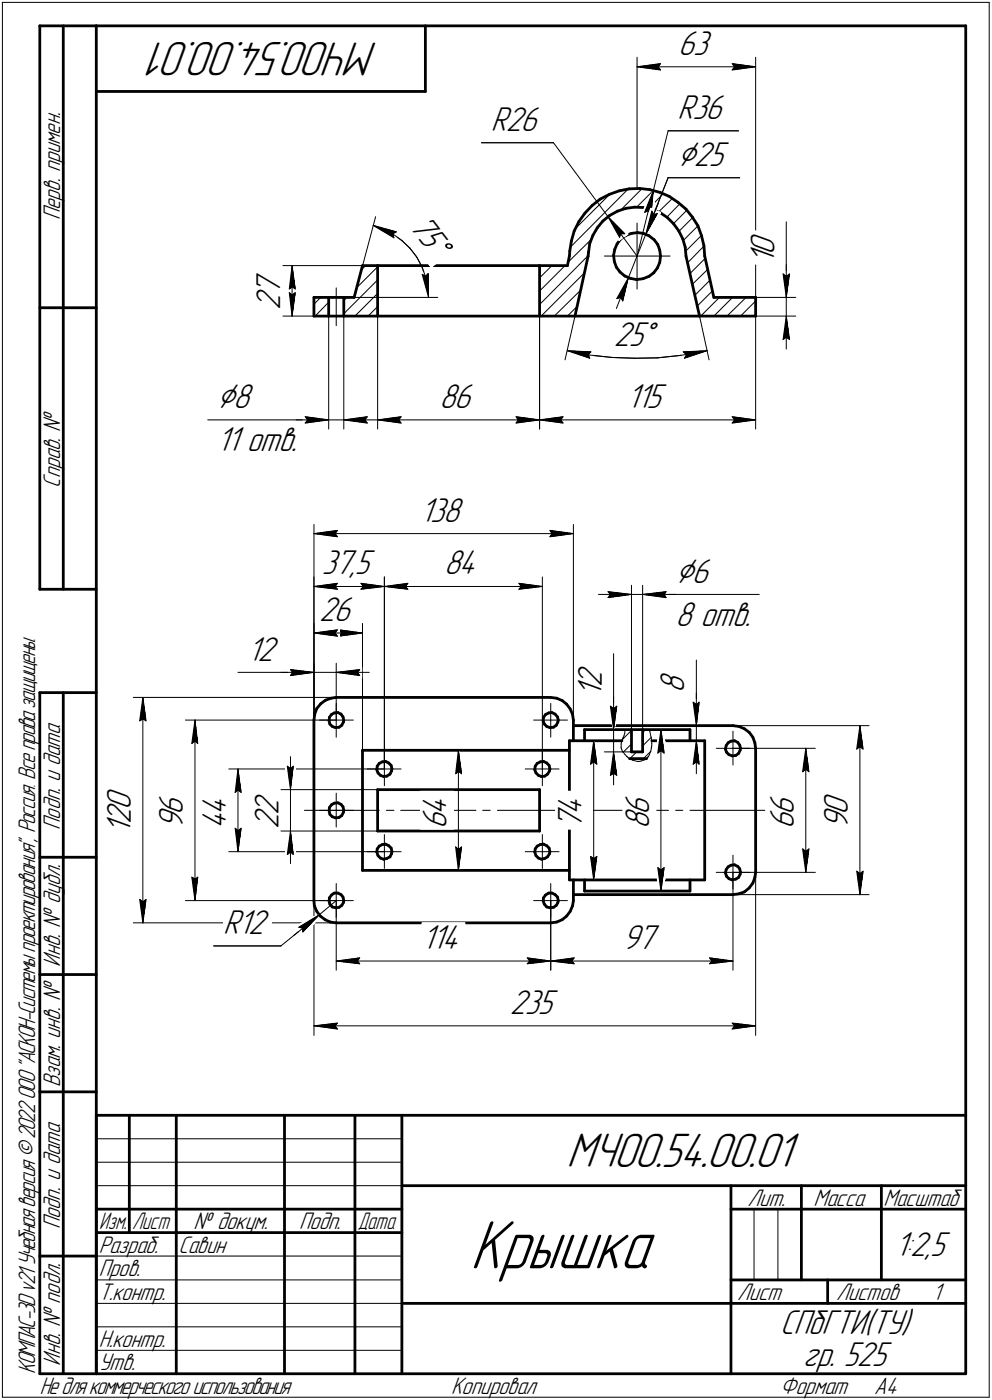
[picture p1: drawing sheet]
<svg xmlns="http://www.w3.org/2000/svg" width="211mm" height="298mm" viewBox="0 0 211 298" stroke-linecap="round" stroke-linejoin="round" font-family="sans-serif">
<defs><g id="words">
<text font-size="15.6" x="100" y="270.1">Крышка</text>
<g font-size="10.9">
<text x="80.5" y="9" transform="rotate(-180 80.5 9)">МЧ00.54.00.01</text>
<text x="120.5" y="248.5">МЧ00.54.00.01</text>
</g>
<g font-size="8.5">
<text x="144.2" y="35.3">Ç25</text>
<text x="46.2" y="86.8">Ç8</text>
<text x="143.8" y="124">Ç6</text>
</g>
<g font-size="7.8">
<text x="144.3" y="11.7">63</text>
<text x="104.4" y="27.9">R26</text>
<text x="144.2" y="25.3">R36</text>
<text x="86.9" y="48.2" transform="rotate(53 86.9 48.2)">75Å</text>
<text x="164.8" y="56.3" transform="rotate(-90 164.8 56.3)">1</text>
<text x="164.8" y="54.2" transform="rotate(-90 164.8 54.2)">0</text>
<text x="59.6" y="62.8" transform="rotate(-90 59.6 62.8)">7</text>
<text x="59.6" y="66" transform="rotate(-90 59.6 66)">2</text>
<text x="130.6" y="73.8">25Å</text>
<text x="93.5" y="86.9">86</text>
<text x="133.4" y="86.9">115</text>
<text x="46.2" y="96">11 отв.</text>
<text x="89.4" y="111.1">138</text>
<text x="68.5" y="122.3">37,5</text>
<text x="94.5" y="122.3">84</text>
<text x="67.9" y="132.3">26</text>
<text x="143.8" y="133.2">8 отв.</text>
<text x="52.7" y="140.7">12</text>
<text x="128" y="148.3" transform="rotate(-90 128 148.3)">1</text>
<text x="128" y="146.2" transform="rotate(-90 128 146.2)">2</text>
<text x="145.6" y="147.5" transform="rotate(-90 145.6 147.5)">8</text>
<text x="27.8" y="172.4" transform="rotate(-90 27.8 172.4)">0</text>
<text x="38.9" y="173.4" transform="rotate(-90 38.9 173.4)">6</text>
<text x="48.1" y="173.4" transform="rotate(-90 48.1 173.4)">4</text>
<text x="59.2" y="173.4" transform="rotate(-90 59.2 173.4)">2</text>
<text x="95" y="173.4" transform="rotate(-90 95 173.4)">4</text>
<text x="123.8" y="173.4" transform="rotate(-90 123.8 173.4)">4</text>
<text x="138.1" y="173.4" transform="rotate(-90 138.1 173.4)">6</text>
<text x="168.9" y="173.4" transform="rotate(-90 168.9 173.4)">6</text>
<text x="180.4" y="173.4" transform="rotate(-90 180.4 173.4)">0</text>
<text x="27.8" y="177.7" transform="rotate(-90 27.8 177.7)">1</text>
<text x="27.8" y="175.6" transform="rotate(-90 27.8 175.6)">2</text>
<text x="38.9" y="176.6" transform="rotate(-90 38.9 176.6)">9</text>
<text x="48.1" y="176.6" transform="rotate(-90 48.1 176.6)">4</text>
<text x="59.2" y="176.6" transform="rotate(-90 59.2 176.6)">2</text>
<text x="95" y="176.6" transform="rotate(-90 95 176.6)">6</text>
<text x="123.8" y="176.6" transform="rotate(-90 123.8 176.6)">7</text>
<text x="138.1" y="176.6" transform="rotate(-90 138.1 176.6)">8</text>
<text x="168.9" y="176.6" transform="rotate(-90 168.9 176.6)">6</text>
<text x="180.4" y="176.6" transform="rotate(-90 180.4 176.6)">9</text>
<text x="47.5" y="198.9">R12</text>
<text x="89.8" y="202.1">114</text>
<text x="132.5" y="202.1">97</text>
<text x="108.5" y="215.9">235</text>
<text x="190.5" y="267.5">1:2,5</text>
<text x="166" y="284.1">СПбГТИ(ТУ)</text>
<text x="170.9" y="291">гр. 525</text>
</g>
<g font-size="5.4">
<text x="12.8" y="46.9" transform="rotate(-90 12.8 46.9)">Перв. примен.</text>
<text x="12.8" y="103.8" transform="rotate(-90 12.8 103.8)">Справ. №</text>
<text x="12.8" y="176.7" transform="rotate(-90 12.8 176.7)">Подп. и дата</text>
<text x="12.8" y="205.8" transform="rotate(-90 12.8 205.8)">Инв. № дубл.</text>
<text x="12.8" y="231.6" transform="rotate(-90 12.8 231.6)">Взам. инв. №</text>
<text x="159.1" y="256.8">Лит.</text>
<text x="173.1" y="256.8">Масса</text>
<text x="188" y="256.8">Масштаб</text>
<text x="12.8" y="261.7" transform="rotate(-90 12.8 261.7)">Подп. и дата</text>
<text x="41.2" y="261.8">№ докум.</text>
<text x="63.6" y="261.8">Подп.</text>
<text x="21" y="266.8">Разраб.</text>
<text x="38" y="266.8">Савин</text>
<text x="21" y="271.8">Пров.</text>
<text x="21" y="276.8">Т.контр.</text>
<text x="156.9" y="276.8">Лист</text>
<text x="177.9" y="276.8">Листов</text>
<text x="198.4" y="276.8">1</text>
<text x="21" y="286.8">Н.контр.</text>
<text x="7.5" y="292.5" transform="rotate(-90 7.5 292.5)">КОМПАС-3Dv21 Учебнаяверсия©2022ООО&quot;АСКОН-Системыпроектирования&quot;, Россия. Всеправазащищены.</text>
<text x="12.8" y="290.8" transform="rotate(-90 12.8 290.8)">Инв. № подл.</text>
<text x="21" y="291.8">Утв.</text>
<text x="8.5" y="296.7">Недлякоммерческогоиспользования</text>
<text x="96" y="296.8">Копировал</text>
<text x="166" y="296.8">Формат</text>
<text x="186" y="296.8">A4</text>
</g>
<g font-size="5.3">
<text x="21.1" y="261.8">Изм.</text>
<text x="28.1" y="261.8">Лист</text>
<text x="76.1" y="261.8">Дата</text>
</g>
</g></defs>
<g fill="none" stroke="#000" stroke-width=".59">
<path d="M8.5 5.5v120zM8.5 5.5h12zM13.5 5.5v120zM20.5 5.5v287zM20.5 5.5h185zM20.5 19.5h70zM90.5 5.5v14zM205.5 5.5v287zM77.1 56.6h3.2zM77.1 56.6l-1.7 6.7zM80.3 56.6h40.4zM80.3 56.6v10.7z"/>
<path d="M114.8 56.6v10.7zM121.2 54.5l-.5 2.1zM121.2 53.4v1.1zM121.6 51.3l-.4 2.1zM122.2 49.2l-.6 2.1zM123.2 47.2l-1 2zM124.5 45.4l-1.3 1.8zM125.1 54.5l-2.8 12.8zM125.2 53.8l-.1 .7zM125.5 51.9l-.3 1.9zM126 43.8l1.7-1.4zM126 43.8l-1.5 1.6z"/>
<path d="M126.2 50.1l-.7 1.8zM127.1 48.5l-.9 1.6zM127.7 42.4l1.9-1zM128.3 47.1l1.4-1.2zM128.3 47.1l-1.2 1.4zM129.6 41.4l2.1-.8zM129.7 45.9l1.7-.9zM130.6 54.4l.1 1.3zM130.7 55.7l.4 1.2zM130.8 53.1l-.2 1.3zM131.1 56.9l.8 1zM131.3 51.9l-.5 1.2z"/>
<path d="M131.4 45l1.8-.6zM131.7 40.6l2.2-.4zM131.9 57.9l1 .9zM132.1 50.9l1.1-.8zM132.1 50.9l-.8 1zM132.9 58.8l1.2 .5zM133.2 50.1l1.2-.4zM133.2 44.4l1.8-.3zM133.9 40.2l2.2-.1zM134.1 59.3l1.3 .2zM134.4 49.7l1.2-.2zM135 44.1l1.9 .1z"/>
<path d="M135.4 59.5h.2zM135.6 59.5l1.2-.1zM135.6 49.5l1.3 .2zM136.1 40.1l2.2 .3zM136.8 59.4l1.3-.6zM136.9 49.7l1.2 .5zM136.9 44.2l1.8 .4zM138.1 58.8l1-.7zM138.1 50.2l1.1 .9zM138.3 40.4l2.2 .6zM138.7 44.6l1.8 .7zM139.2 51.1l.8 1z"/>
<path d="M139.9 57.1l-.8 1zM140 52.1l.4 1.2zM140.4 55.9l-.5 1.2zM140.4 53.3l.1 1.2zM140.5 45.3l1.5 1zM140.5 41l1.9 .8zM140.5 54.5l-.1 1.4zM142 46.3l1.3 1.4zM142.4 41.8l1.9 1.3zM143.3 47.7l1.1 1.5zM144.3 43.1l1.7 1.4zM144.4 49.2l.9 1.7z"/>
<path d="M145.3 50.9l.5 1.8zM145.8 52.7l.2 1.8zM146 44.5l1.3 1.7zM146 54.5l2.8 12.8zM147.3 46.2l1.2 1.9zM148.5 48.1l.8 2.1zM149.3 50.2l.5 2.1zM149.8 52.3l.1 2.2zM149.9 54.5l2 8.8zM8.5 65.5h12zM66.8 67.3h94zM66.8 63.3v4z"/>
<path d="M66.8 63.3h8.6zM69.9 63.3v4zM73.2 63.3v4zM151.9 63.3h8.9zM160.8 63.3v4zM8.5 125.5h12zM8.5 147.5v145zM8.5 147.5h12zM13.5 147.5v145zM66.8 153.3v38.5zM67 152.1l-.2 1.2zM67.4 150.9l-.4 1.2z"/>
<path d="M68.2 149.9l-.8 1zM68.2 149.9l1.1-.8zM69.3 149.1l1.1-.4zM70 153.5l.2 .7zM70.1 152.7l-.1 .8zM70.2 154.2l.5 .5zM70.4 148.7l1.1-.2zM70.5 152.1l.6-.3zM70.5 152.1l-.4 .6zM70.7 154.7l.7 .2zM71.1 151.8l.8-.1zM71.4 154.9h.7z"/>
<path d="M71.5 148.5h45.7zM71.9 151.7l.7 .4zM72.1 154.9l.6-.5zM72.6 152.1l.4 .6zM73 152.7l.2 .6zM73.1 153.8l-.4 .6zM73.2 153.3l-.1 .5zM77.1 159.8v25.5zM77.1 159.8h44.1zM115.6 153.5l.2 .7zM115.7 152.7l-.1 .8zM115.8 154.2l.5 .5z"/>
<path d="M116.1 152.1l.7-.3zM116.1 152.1l-.4 .6zM116.3 154.7l.7 .2zM116.8 151.8l.6-.1zM117 154.9h.8zM117.2 148.5l1.2 .2zM117.4 151.7l.7 .4zM117.8 154.9l.6-.5zM118.1 152.1l.5 .6zM118.4 148.7l1.2 .5zM118.6 152.7l.2 .6zM118.7 153.8l-.3 .6z"/>
<path d="M118.8 153.3l-.1 .5zM119.6 149.2l1 .7zM120.6 149.9l.7 1.1zM121.2 157.7h11.1zM121.2 157.7v29.7zM121.3 151l.5 1.1zM121.8 152.1l.2 1.2zM122 153.3v4.4zM122 154.5h34zM124.4 155.4v2.3zM124.4 155.4h22.4zM134.4 155.4v4.7z"/>
<path d="M136.7 155.4v4.7zM138.7 157.7h11.2zM146.8 155.4v2.3zM149.9 157.7v29.7zM154.3 159.5l.3 .7zM154.5 158.7l-.2 .8zM154.9 158.2l.6-.4zM154.9 158.2l-.4 .5zM155.5 157.8l.8-.1zM156 154.5l1.2 .2zM156.3 157.7l.7 .4zM157 158.1l.4 .6z"/>
<path d="M157.2 154.7l1.2 .5zM157.4 158.7l.2 .6zM157.5 159.8l-.4 .6zM157.6 159.3l-.1 .5zM158.4 155.2l1 .8zM159.4 156l.8 1zM160.2 157l.4 1.2zM160.6 158.2l.2 1.1zM160.8 159.3v26.5zM70 172.6l.2 .8zM70.1 172l-.1 .6zM70.2 173.4l.5 .5z"/>
<path d="M70.5 171.4l.6-.4zM70.5 171.4l-.4 .6zM70.7 173.9l.7 .3zM71.1 171l.8-.1zM71.4 174.2l.7-.1zM71.9 170.9l.7 .4zM72.1 174.1l.6-.4zM72.6 171.3l.4 .5zM73 171.8l.2 .8zM73.1 173l-.4 .7zM73.2 172.6l-.1 .4zM80.2 163.9l.2 .7z"/>
<path d="M80.3 163.2l-.1 .7zM80.3 168.1v8.9zM80.3 177h34.5zM80.3 168.1h34.5zM80.4 164.6l.5 .5zM80.7 162.6l.7-.4zM80.7 162.6l-.4 .6zM80.9 165.1l.7 .3zM81.4 162.2l.6-.1zM81.4 179.8l.6-.1zM81.6 165.4l.7-.1zM82 162.1l.7 .4z"/>
<path d="M82 179.7l.7 .4zM82.3 165.3l.7-.5zM82.7 162.5l.5 .5zM83.2 163l.2 .7zM83.3 164.2l-.3 .6zM83.4 163.7l-.1 .5zM113.8 163.9l.2 .7zM113.9 163.2l-.1 .7zM114 164.6l.6 .5zM114.3 162.6l.7-.4zM114.3 162.6l-.4 .6zM114.6 165.1l.6 .3z"/>
<path d="M114.8 168.1v8.9zM115 162.2l.7-.1zM115 179.8l.7-.1zM115.2 165.4l.7-.1zM115.7 162.1l.6 .4zM115.7 179.7l.6 .4zM115.9 165.3l.6-.5zM116.3 162.5l.5 .5zM116.8 163l.2 .7zM116.9 164.2l-.4 .6zM117 163.7l-.1 .5zM133.9 161.5h3.7z"/>
<path d="M134.4 160.1h2.3zM154.6 160.2l.5 .5zM155.1 160.7l.7 .3zM155.8 161l.7-.1zM156.5 160.9l.6-.5zM8.5 182.5h12zM66.8 191.8l.1 1.1zM66.9 192.9l.5 1.2zM67.4 194.1l.8 1zM68.2 195.1l1 .7zM69.2 195.8l1.1 .5zM70 191.9l.2 .6z"/>
<path d="M70.1 191.2l-.1 .7zM70.2 192.5l.5 .6zM70.3 196.3l1.2 .2zM70.5 190.6l.6-.4zM70.5 190.6l-.4 .6zM70.7 193.1l.7 .2zM71.1 190.2h.8zM71.4 193.3l.7-.1zM71.5 196.5h45.7zM71.9 190.2l.7 .3zM72.1 193.2l.6-.4zM72.6 190.5l.4 .5z"/>
<path d="M73 191l.2 .8zM73.1 192.2l-.4 .6zM73.2 191.8l-.1 .4zM77.1 185.3h44.1zM80.2 181.4l.2 .8zM80.3 180.8l-.1 .6zM80.4 182.2l.5 .5zM80.7 180.2l.7-.4zM80.7 180.2l-.4 .6zM80.9 182.7l.7 .3zM81.6 183l.7-.2zM82.3 182.8l.7-.3z"/>
<path d="M82.7 180.1l.5 .5zM83.2 180.6l.2 .8zM83.3 181.8l-.3 .7zM83.4 181.4l-.1 .4zM113.8 181.4l.2 .8zM113.9 180.8l-.1 .6zM114 182.2l.6 .5zM114.3 180.2l.7-.4zM114.3 180.2l-.4 .6zM114.6 182.7l.6 .3zM115.2 183l.7-.2zM115.6 191.9l.2 .6z"/>
<path d="M115.7 191.2l-.1 .7zM115.8 192.5l.5 .6zM115.9 182.8l.6-.3zM116.1 190.6l.7-.4zM116.1 190.6l-.4 .6zM116.3 193.1l.7 .2zM116.3 180.1l.5 .5zM116.8 190.2h.6zM116.8 180.6l.2 .8zM116.9 181.8l-.4 .7zM117 193.3l.8-.1zM117 181.4l-.1 .4z"/>
<path d="M117.2 196.5l1.2-.2zM117.4 190.2l.7 .3zM117.8 193.2l.6-.4zM118.1 190.5l.5 .5zM118.4 196.3l1.2-.5zM118.6 191l.2 .8zM118.7 192.2l-.3 .6zM118.8 191.8l-.1 .4zM119.6 195.8l1-.7zM121.2 187.4h28.7zM121.3 194.1l-.7 1zM121.8 192.9l-.5 1.2z"/>
<path d="M122 191.8l-.2 1.1zM122 190.5h34zM122 187.4v4.4zM124.4 187.4v2.3zM124.4 189.7h22.4zM146.8 187.4v2.3zM154.3 185.8l.3 .8zM154.5 185.2l-.2 .6zM154.6 186.6l.5 .5zM154.9 184.6l.6-.4zM154.9 184.6l-.4 .6zM155.1 187.1l.7 .3z"/>
<path d="M155.5 184.2l.8-.1zM155.8 187.4l.7-.2zM156 190.5l1.2-.2zM156.3 184.1l.7 .4zM156.5 187.2l.6-.3zM157 184.5l.4 .5zM157.2 190.3l1.2-.4zM157.4 185l.2 .8zM157.5 186.2l-.4 .7zM157.6 185.8l-.1 .4zM158.4 189.9l1-.8zM160.2 188l-.8 1.1z"/>
<path d="M160.6 186.9l-.4 1.1zM160.8 185.8l-.2 1.1zM8.5 207.5h12zM8.5 232.5h12zM20.5 237.5h185zM20.5 237.5v55zM27.5 237.5v25zM37.5 237.5v55zM60.5 237.5v55zM75.5 237.5v55zM85.5 237.5v55zM20.5 257.5h65z"/>
<path d="M85.5 252.5h120zM155.5 252.5v40zM155.5 257.5h15zM170.5 252.5v20zM170.5 257.5h35zM187.5 252.5v20zM8.5 267.5h12zM20.5 262.5h65zM85.5 277.5h70zM155.5 277.5h50zM155.5 272.5h50zM176.1 272.5v5z"/>
<path d="M8.5 292.5h12zM20.5 292.5h185z"/>
</g>
<g fill="none" stroke="#000" stroke-width=".21">
<path d="M.5 .5v297zM.5 .5h210zM135.6 12.2v27.9zM135.6 14.2l4.9-.7zM135.6 14.2l4.9 .7zM135.6 14.2h25.2zM140 14.2l.5 .7zM140.5 13.5l-.5 .7zM155.8 14.9l5-.7zM155.8 13.5l.5 .7zM155.8 13.5l5 .7zM156.3 14.2l-.5 .7z"/>
<path d="M160.8 12.2v51.1zM210.5 .5v297zM102.4 30.4h15.4zM117.8 30.4l11.6 15.7zM142.2 27.9l-3.2 12.7zM142.2 27.9h14.9zM142.2 37.8l-4.8 12.1zM142.2 37.8h15.2zM60.2 56.6h16.9zM62.1 56.6l.7 5zM62.1 56.6l-.5 5zM62.1 56.6v10.7z"/>
<path d="M77 57.4l.8-.8zM79.4 48l2.2 .8zM79.4 48l4.9 1.4zM79.4 48l4.4 2.6zM79.9 46.1l-4.5 17.2zM81.6 48.8l2.1 1.1zM83.6 49.8l.7-.4zM83.6 49.8l.2 .8zM83.7 49.9l1.8 1.3zM85.5 51.2l1.7 1.6zM87.2 52.8l1.4 1.9zM88.6 54.7l1.1 2z"/>
<path d="M89.7 56.7l.8 2.1zM89.8 58.4l1.4 4.9zM89.8 58.4l.7 .4zM90.5 58.8l.5 2.3zM90.5 58.8l.6-.5zM91.1 58.3l.1 5zM114.8 59.2l2.6-2.6zM120.8 55.9l5-4.9zM125.1 54.4l-10.3 10.5zM128.6 54.5h7zM129.4 46.1l3.5 3.7zM129.4 46.1l2.4 4.4z"/>
<path d="M129.4 46.1l6.2 8.4zM129.8 41.3l-7.5 7.5zM132.1 44.7l4.6-4.6zM132.1 49.8h.8zM132.1 49.8l-.3 .7zM133.7 40.2l-12.4 12.5zM133.7 59.2l-2.5 4.4zM133.7 59.2l-1.2 4.9zM133.7 59.2l-2.6 6.5zM135.5 44.1l3.5-3.5zM135.6 54.5v7.1zM135.6 47.5v7z"/>
<path d="M135.6 54.5h7zM137.2 45.2l.7-.3zM137.4 49.9l-3.7 9.3zM137.9 44.9l.6 .7zM138.7 45l.4 .7zM138.7 45l-1.3 4.9zM139 40.6l-.5 5zM139 40.6l-1.8 4.6zM139 40.6l-3.4 13.9zM139.1 45.7l.8-.2zM139.9 45.5l-2.5 4.4zM140 43.3l-2.6 6.6z"/>
<path d="M140.1 45.1l3-2.9zM141.1 41.2l-3.1 3.2zM144.5 49.2l2.9-2.9zM144.7 43.3l-2.8 2.9zM145.5 51.1l3-3zM145.9 53.5l3.4-3.4zM146.1 44.8l-2.8 2.8zM149.8 52.4l-3.5 3.6zM150.1 54.9l-3.3 3.4zM166.6 58.3l.7 .5zM166.6 58.3l.7 5zM167.3 58.3v5z"/>
<path d="M167.3 47.2v11.1zM167.3 58.8l.7-.5zM167.3 56.3v7zM168 58.3l-.7 5zM60.2 67.3h6.6zM61.6 61.6l.5-.6zM61.6 62.3l.5 5zM61.6 62.3l.5 .5zM62.1 61l.7 .6zM62.1 62.8l.7-.5zM62.8 62.3l-.7 5zM66.8 64.8l1.4-1.5z"/>
<path d="M69.8 67.3l.1-.1zM69.9 64.3l-2.8 3zM69.9 67.3v24.1zM71.5 61.3v8zM73.2 66.8l7.1-7.2zM73.2 64l.6-.7zM73.2 67.3v24.1zM75.4 63.3h17.7zM75.5 67.3l4.8-4.8zM75.9 61.3l4.4-4.5zM78.3 67.3l2-2zM80.3 67.3v24.1z"/>
<path d="M91 61.1l.2 2.2zM114.8 62l5.4-5.4zM114.8 67.3v24.1zM115.1 67.3l9.3-9.2zM117.9 67.3l5.7-5.6zM120.7 67.3l2.1-2zM120.7 74.7l4.8 .9zM120.7 74.7l5 .2zM120.7 74.7l4.8 1.6zM122.3 67.3l-2.1 9.3zM125.1 75.5l.4 .8zM125.5 75.6l4.7 .5z"/>
<path d="M125.7 74.9l-.6 .6zM130.2 76.1l4.8 .2zM131.2 63.6l.9-.3zM132.1 63.3l.4 .8zM135 76.3l4.9-.1zM139.9 76.2l4.8-.5zM144.7 75.7l4.7-.8zM145.4 74.9l.6 .6zM145.4 74.9l5.1-.2zM145.6 76.3l4.9-1.6zM146 75.5l-.4 .8zM147.3 60.5l3.3-3.2z"/>
<path d="M147.8 62.9l3.3-3.3zM148.3 65.2l3.3-3.3zM148.8 67.3l2.1 9.3zM149.1 67.3l4-4zM149.4 74.9l1.1-.2zM151.9 67.3l4-4zM154.7 67.3l4-4zM157.6 67.3l3.2-3.2zM160.4 67.3l.4-.4zM160.8 67.3v24.1zM160.8 63.3h8.5zM160.8 67.3h8.5z"/>
<path d="M166.6 72.3l.7-.5zM167.3 67.3l-.7 5zM167.3 71.8l.7 .5zM167.3 67.3l.7 5zM167.3 67.3v7zM167.3 63.3v4zM44.2 89.4h20.7zM63 89.4h6.9zM64.9 89.4h5zM64.9 88.7l5 .7zM64.9 88.7l.5 .7zM64.9 90.1l5-.7z"/>
<path d="M65.4 89.4l-.5 .7zM69.9 89.4h3.3zM73.2 89.4l4.9 .7zM73.2 89.4l4.9-.7zM73.2 89.4h7zM77.6 89.4l.5 .7zM78.1 88.7l-.5 .7zM80.3 89.4l5-.7zM80.3 89.4l5 .7zM80.3 89.4h34.5zM84.8 89.4l.5 .7zM85.3 88.7l-.5 .7z"/>
<path d="M109.8 90.1l5-.7zM109.8 88.7l.4 .7zM109.8 88.7l5 .7zM110.2 89.4l-.4 .7zM114.8 89.4l5-.7zM114.8 89.4l5 .7zM114.8 89.4h46zM119.3 89.4l.5 .7zM119.8 88.7l-.5 .7zM155.8 90.1l5-.7zM155.8 88.7l.5 .7zM155.8 88.7l5 .7z"/>
<path d="M156.3 89.4l-.5 .7zM66.8 111.7v41.6zM66.8 113.6l5-.7zM66.8 113.6l5 .7zM66.8 113.6h55.2zM71.3 113.6l.5 .7zM71.8 112.9l-.5 .7zM117 114.3l5-.7zM117 112.9l.4 .7zM117 112.9l5 .7zM117.4 113.6l-.4 .7zM122 111.7v41.6z"/>
<path d="M66.8 132.8v20.5zM66.8 122.9v30.4zM66.8 134.8l5-.7zM66.8 134.8l5 .7zM66.8 134.8h10.3zM66.8 124.9l5-.7zM66.8 124.9l5 .6zM66.8 124.9h15zM71.3 134.8l.5 .7zM71.3 124.9l.5 .6zM71.8 134.1l-.5 .7zM71.8 124.2l-.5 .7z"/>
<path d="M72.1 135.5l5-.7zM72.1 134.1l.5 .7zM72.1 134.1l5 .7zM72.6 134.8l-.5 .7zM76.8 125.5l5-.6zM76.8 124.2l.5 .7zM76.8 124.2l5 .7zM77.1 132.8v27zM77.3 124.9l-.5 .6zM81.8 122.9v40.8zM81.8 124.9l5-.7zM81.8 124.9l5 .6z"/>
<path d="M81.8 124.9h33.6zM86.3 124.9l.5 .6zM86.8 124.2l-.5 .7zM110.4 125.5l5-.6zM110.4 124.2l.5 .7zM110.4 124.2l5 .7zM110.9 124.9l-.5 .6zM115.4 122.9v40.8zM127.3 126.6h7.1zM129.4 126l5 .6zM129.4 126l.5 .6zM129.4 127.3l5-.7z"/>
<path d="M129.9 126.6l-.5 .7zM130.6 139.2v11.2zM134.4 124.6v30.8zM134.4 126.6h2.3zM136.7 126.6h5zM136.7 124.6v30.8zM136.7 126.6l5 .7zM136.7 126.6l5-.6zM136.7 126.6h7.1zM141.3 126.6l.4 .7zM141.7 126.6h19.8zM141.7 126l-.4 .6z"/>
<path d="M28.4 148.5h43.1zM29.7 153.5l.7-.4zM30.4 148.5l.7 5zM30.4 153.1l.7 .4zM30.4 148.5l-.7 5zM30.4 148.5v48zM39.5 153.3h32zM40.8 158.3l.7-.5zM41.5 153.3l.6 5zM41.5 157.8l.6 .5zM41.5 153.3l-.7 5zM41.5 153.3v38.5z"/>
<path d="M50.6 143.2h11.2zM59.8 143.2h7zM61.8 143.2h5zM61.8 142.6l5 .6zM61.8 142.6l.4 .6zM61.8 143.8l5-.6zM62.2 143.2l-.4 .6zM66.8 141.2v12.1zM66.8 143.2h4.7zM68 153.3h3.5zM71.5 153.3v3.7zM71.5 149.8v3.5z"/>
<path d="M71.5 153.3h3.7zM71.5 141.2v12.1zM71.5 143.2l5 .6zM71.5 143.2l5-.6zM71.5 143.2h7.1zM76 143.2l.5 .6zM76.5 142.6l-.5 .6zM77.1 159.8h22.5zM97.5 159.8l.7 5zM97.5 159.8l-.6 5zM97.5 159.8v25.5zM113.5 153.3h3.7z"/>
<path d="M117.2 153.3h3.5zM117.2 153.3v3.7zM117.2 149.8v3.5zM121.2 157.7h7.2zM126.3 157.7l.7 5zM126.3 157.7l-.7 5zM126.3 157.7v29.7zM128.6 155.4h5.8zM129.9 150.4l.7 .5zM129.9 150.4l.7 5zM130.6 150.4v5zM130.6 150.9l.6-.5z"/>
<path d="M130.6 148.3v7.1zM130.6 155.4v4.7zM131.2 150.4l-.6 5zM132.2 158.4v.7zM132.2 159.1v.2zM132.2 159.3v.2zM132.2 158v.4zM132.2 159.5l.2 .4zM132.3 157.6l-.1 .4zM132.4 157.5l-.1 .1zM132.4 159.9l.6 .8zM132.5 157.2h.1"/>
<path d="M132.5 157.3l-.1 .2zM132.6 157.1h.1M132.6 157.1l-.1 .1zM132.7 157l-.1 .1zM132.8 156.7l-.1 .3zM132.9 156.1l-.1 .6zM133 155.4l-.1 .7zM134.4 155.5l-2 2zM136.7 158.8l1.9-1.8zM136.7 156l.7-.6zM138.2 155.4l.1 .3zM138.3 155.7l.3 1.6z"/>
<path d="M138.6 159.3l-.2 .7zM138.6 159.3h.1M138.6 159.2h.1M138.6 157.3l.1 1zM138.6 155.4h8.2zM138.7 158.8l-.1 .3zM138.7 158.3v.5zM140.6 155.4l.7 5zM140.6 159.9l.7 .5zM140.6 155.4l-.6 5zM140.6 155.4v34.3zM146.1 157.7h3.8z"/>
<path d="M146.1 154.5h9.9zM147.5 149.5l.7 .5zM147.5 149.5l.7 5zM148.2 149.5v5zM148.2 140.5v9zM148.2 157.7l-.7 5zM148.2 157.7l.6 5zM148.2 157.7v7.1zM148.2 150l.6-.5zM148.2 147.6v6.9zM148.2 154.5v3.2zM148.8 149.5l-.6 5z"/>
<path d="M152.4 159.3h3.6zM156 159.3v3.6zM156 155.7v3.6zM156 159.3h3.6zM156 159.3h17.5zM156 154.5h28.9zM171.4 159.3l.7 5zM171.4 159.3l-.6 5zM171.4 159.3v26.5zM182.3 159.5l.7-.5zM183 154.5l.6 5zM183 159l.6 .5z"/>
<path d="M183 154.5l-.7 5zM183 154.5v36zM48.7 163.7h33.1zM50 168.7l.6-.5zM50 176.4l.6 5zM50 176.4l.6 .5zM50.6 163.7l.7 5zM50.6 168.2l.7 .5zM50.6 163.7l-.6 5zM50.6 176.9l.7-.5zM50.6 163.7v17.7zM51.3 176.4l-.7 5z"/>
<path d="M59.8 168.1h20.5zM59.8 177h20.5zM61.1 163.2l.7 .5zM61.1 163.2l.7 4.9zM61.8 163.7l.6-.5zM61.8 161.1v7zM61.8 177l-.7 4.9zM61.8 177l.6 4.9zM61.8 177v6.9zM61.8 168.1v8.9zM62.4 163.2l-.6 4.9zM64.8 172.6h15.9z"/>
<path d="M68 172.6h3.5zM71.5 172.6v3.5zM71.5 168.9v3.7zM71.5 172.6h3.7zM78.1 163.7h3.7zM81.8 163.7h3.5zM81.8 163.7v3.6zM81.8 160.1v3.6zM81.8 177.7v3.7zM82.2 172.6h1.6zM85.3 172.6h16zM96.9 164.8l.6-.5z"/>
<path d="M97.5 164.3l.7 .5zM102.7 172.6h1.6zM105.8 172.6h16zM111.8 163.7h3.6zM115.4 163.7h3.6zM115.4 163.7v3.6zM115.4 160.1v3.6zM115.4 177.7v3.7zM123.3 172.6h1.5zM125.6 162.7l.7-.5zM126.3 172.6h15.9zM126.3 162.2l.7 .5z"/>
<path d="M128.6 160.1h5.8zM129.9 165.1l.7-.4zM130.6 160.1l-.7 5zM130.6 164.7l.6 .4zM130.6 160.1l.6 5zM130.6 160.1v7zM132.6 160.2l1.8-1.8zM133 160.7l.3 .3zM133.3 161h.1M133.3 161.1h.1M133.4 161.1l.2 .2zM133.6 161.3l.3 .2z"/>
<path d="M133.9 161.5l.7 .4zM134 161.5l1.5-1.4zM134.6 161.9l1 .2zM135.6 162.1h.1M135.7 162.1h.1M135.8 162.1h.2zM136 162.1h.4zM136.4 162.1l.8-.3zM136.9 161.5l1.6-1.6zM137.2 161.8l.6-.5zM137.8 161.3h.1M137.8 161.2l.1-.1z"/>
<path d="M137.9 161.1l.1-.1zM138.2 160.7l-.2 .3zM138.4 160l-.2 .7zM140 160.4l.6-.5zM143.8 172.6h1.5zM146.8 172.6h15.9zM147.5 162.7l.7-.5zM148.2 162.2l.6 .5zM170.8 164.3l.6-.5zM171.4 163.8l.7 .5zM28.4 196.5h43.1zM29.7 191.5l.7 5z"/>
<path d="M29.7 191.5l.7 .5zM30.4 192l.7-.5zM31.1 191.5l-.7 5zM39.5 191.8h32zM40.8 186.8l.7 5zM40.8 186.8l.7 .4zM41.5 187.2l.6-.4zM42.1 186.8l-.6 5zM48.7 181.4h33.1zM61.1 181.9l.7-.5zM61.8 181.4l.6 .5zM62.5 199.2l5.4-4.4z"/>
<path d="M63.6 197.4l4.3-2.6zM63.6 197.4l.7 .2zM64.3 197.6l.1 .9zM66.8 191.8v28.7zM67.9 194.8l-3.5 3.7zM67.9 194.8l3.6-3zM68 191.8h3.5zM71.5 191.8h3.7zM71.5 191.8v3.5zM71.5 188.1v3.7zM71.5 191.8v14.8zM77.1 185.3h22.5z"/>
<path d="M78.1 181.4h3.7zM81.8 181.4h3.5zM81.8 181.4v3.5zM96.9 180.3l.6 5zM96.9 180.3l.6 .5zM97.5 180.8l.7-.5zM98.2 180.3l-.7 5zM111.8 181.4h3.6zM113.5 191.8h3.7zM115.4 181.4v3.5zM115.4 181.4h3.6zM117.2 191.8v3.5z"/>
<path d="M117.2 188.1v3.7zM117.2 191.8h3.5zM117.2 191.8v14.8zM121.2 187.4h7.2zM125.6 182.4l.7 5zM125.6 182.4l.7 .4zM126.3 182.8l.7-.4zM127 182.4l-.7 5zM138.6 189.7h8.2zM140 184.7l.6 5zM140 184.7l.6 .6zM140.6 185.3l.7-.6z"/>
<path d="M141.3 184.7l-.7 5zM152.4 185.8h3.6zM156 185.8v3.5zM156 182.1v3.7zM156 185.8h3.6zM156 185.8h17.5zM156 190.5h28.9zM156 185.8v20.8zM160.8 185.8v34.7zM170.8 180.8l.6 5zM170.8 180.8l.6 .5zM171.4 181.3l.7-.5z"/>
<path d="M172.1 180.8l-.7 5zM182.3 185.5l.7 5zM182.3 185.5l.7 .5zM183 186l.6-.5zM183.6 185.5l-.6 5zM45.5 201.4h14.3zM59.8 201.4l8.1-6.6zM66.8 218.4l5-.6zM66.8 218.4l5 .7zM66.8 218.4h94zM71.3 218.4l.5 .7zM71.5 204.6l5-.6z"/>
<path d="M71.5 204.6l5 .6zM71.5 204.6h45.7zM71.8 217.8l-.5 .6zM76 204.6l.5 .6zM76.5 204l-.5 .6zM112.2 205.2l5-.6zM112.2 204l.5 .6zM112.2 204l5 .6zM112.7 204.6l-.5 .6zM117.2 204.6l5-.6zM117.2 204.6l5 .6zM117.2 204.6h38.8z"/>
<path d="M121.7 204.6l.5 .6zM122.2 204l-.5 .6zM151 205.2l5-.6zM151 204l.5 .6zM151 204l5 .6zM151.5 204.6l-.5 .6zM155.8 219.1l5-.7zM155.8 217.8l.5 .6zM155.8 217.8l5 .6zM156.3 218.4l-.5 .7zM20.5 247.5h65zM20.5 252.5h65z"/>
<path d="M20.5 242.5h65zM160.4 257.5v15zM165.5 257.5v15zM20.5 267.5h65zM20.5 272.5h65zM20.5 277.5h65zM.5 297.5h210zM20.5 282.5h65zM20.5 287.5h65z"/>
</g>
<g fill="#fff" stroke="#fff" stroke-width=".21">
<path d="M130.6 68.1h9.9zM130.6 68.2h9.9zM130.6 68.2h9.9zM130.6 68.3h9.9zM130.6 68.4h9.9zM130.6 68.5h9.9zM130.6 68.6h9.9zM130.6 68.7h9.9zM130.6 68.7h9.9zM130.6 68.8h9.9zM130.6 68.9h9.9zM130.6 69h9.9zM130.6 69.1h9.9zM130.6 69.2h9.9zM130.6 69.3h9.9zM130.6 69.3h9.9zM130.6 69.4h9.9zM130.6 69.5h9.9zM130.6 69.6h9.9zM130.6 69.7h9.9zM130.6 69.8h9.9zM130.6 69.8h9.9zM130.6 69.9h9.9zM130.6 70h9.9zM130.6 70.1h9.9zM130.6 70.2h9.9zM130.6 70.3h9.9zM130.6 70.4h9.9zM130.6 70.4h9.9zM130.6 70.5h9.9zM130.6 70.6h9.9zM130.6 70.7h9.9zM130.6 70.8h9.9zM130.6 70.9h9.9zM130.6 71h9.9zM130.6 71h9.9zM130.6 71.1h9.9zM130.6 71.2h9.9zM130.6 71.3h9.9zM130.6 71.4h9.9zM130.6 71.5h9.9zM130.6 71.5h9.9zM130.6 71.6h9.9zM130.6 71.7h9.9zM130.6 71.8h9.9zM130.6 71.9h9.9zM130.6 72h9.9zM130.6 72.1h9.9zM130.6 72.1h9.9zM130.6 72.2h9.9zM130.6 72.3h9.9zM130.6 72.4h9.9zM130.6 72.5h9.9zM130.6 72.6h9.9zM130.6 72.6h9.9zM130.6 72.7h9.9zM130.6 72.8h9.9zM130.6 72.9h9.9zM130.6 73h9.9zM130.6 73.1h9.9zM130.6 73.2h9.9zM130.6 73.2h9.9zM130.6 73.3h9.9zM130.6 73.4h9.9zM130.6 73.5h9.9zM130.6 73.6h9.9zM130.6 73.7h9.9zM130.6 73.7h9.9zM130.6 73.8h9.9zM130.6 73.9h9.9zM130.6 74h9.9zM130.6 74.1h9.9zM130.6 74.2h9.9zM130.6 74.3h9.9zM130.6 74.3h9.9zM130.6 74.4h9.9zM130.6 74.5h9.9zM130.6 74.6h9.9zM130.6 74.7h9.9zM130.6 74.8h9.9zM130.6 74.8h9.9zM130.6 74.9h9.9zM130.6 75h9.9zM130.6 75.1h9.9zM130.6 75.2h9.9zM130.6 75.3h9.9z"/>
<path d="M122.3 74.3h1.6zM121.9 74.4h3.2zM121.5 74.5h4.8zM121.2 74.6h5.1zM120.7 74.7h5.6zM120.9 74.8h5.4zM121 74.8h5.3zM121.2 74.9h5zM121.2 75h5zM121.4 75.1h4.8zM121.5 75.2h4.7zM121.7 75.3h4.5zM121.8 75.4h4.4zM121.9 75.4h4.3zM122 75.5h4.2zM122.2 75.6h4zM122.3 75.7h3.8zM122.3 75.8h3.8zM122.7 75.9h3.4zM122.9 75.9h3.2zM123.2 76h2.9zM123.4 76.1h2.7zM123.8 76.2h2.3zM124 76.3h2zM124.3 76.4h1.7zM124.5 76.5h1.5zM124.9 76.5h1.1zM125.1 76.6h.9zM125.4 76.7h.6zM125.6 76.8h.4z"/>
<path d="M147.3 74.3h1.7zM146 74.4h3.4zM144.8 74.5h5zM144.9 74.6h5.2zM144.9 74.7h5.6zM144.9 74.8h5.5zM144.9 74.8h5.4zM144.9 74.9h5.2zM144.9 75h5.1zM144.9 75.1h5zM144.9 75.2h4.9zM144.9 75.3h4.7zM145 75.4h4.5zM145 75.4h4.4zM145 75.5h4.3zM145 75.6h4.1zM145 75.7h4zM145.1 75.8h3.7zM145.1 75.9h3.5zM145.1 75.9h3.2zM145.1 76h3zM145.2 76.1h2.6zM145.2 76.2h2.3zM145.2 76.3h2zM145.2 76.4h1.8zM145.2 76.5h1.5zM145.3 76.5h1.1zM145.3 76.6h.8zM145.3 76.7h.6zM145.3 76.8h.3z"/>
<path d="M91.4 44.8h.1zM91.3 44.9h.3zM91.2 45h.5zM91 45h.8zM90.9 45.1h.9zM90.8 45.2h1.1zM90.8 45.3h1.1zM90.6 45.4h1.4zM90.5 45.5h1.5zM90.4 45.6h1.7zM90.3 45.6h1.9zM90.2 45.7h2.1zM90.1 45.8h2.2zM90 45.9h2.4zM89.8 46h2.7zM89.7 46.1h2.8zM89.7 46.1h2.8zM89.5 46.2h3.1zM89.4 46.3h3.3zM89.3 46.4h3.5zM89.2 46.5h3.7zM89.1 46.6h3.8zM89 46.7h4zM88.9 46.7h4.1zM88.7 46.8h4.4zM88.6 46.9h4.5zM88.6 47h4.6zM88.5 47.1h4.8zM88.3 47.2h5.1zM88.2 47.2h5.2zM88.1 47.3h5.4zM88 47.4h5.6zM87.9 47.5h5.7zM87.8 47.6h5.8zM87.7 47.7h6zM87.5 47.8h6.3zM87.5 47.8h6.4zM87.4 47.9h6.6zM87.2 48h6.8zM87.1 48.1h7zM87 48.2h7.1zM87 48.3h7.2zM86.8 48.3h7.4zM86.7 48.4h7.6zM86.6 48.5h7.8zM86.4 48.6h8.1zM86.4 48.7h8.1zM86.3 48.8h8.3zM86.2 48.9h8.5zM86 48.9h8.7zM85.9 49h8.8zM85.9 49.1h8.9zM85.7 49.2h9.2zM85.8 49.3h9.2zM85.9 49.4h9.1zM85.9 49.4h9.2zM86 49.5h9.2zM86 49.6h9.2zM86.1 49.7h9.2zM86.2 49.8h9.1zM86.3 49.9h9.1zM86.3 50h9.2zM86.4 50h9.2zM86.4 50.1h9.2zM86.5 50.2h9.2zM86.6 50.3h9.2zM86.6 50.4h9.2zM86.7 50.5h9.1zM86.8 50.5h9.1zM86.9 50.6h9.1zM86.9 50.7h9.2zM87 50.8h9.1zM87 50.9h9.2zM87.1 51h9.2zM87.1 51.1h9.3zM87.2 51.1h9.2zM87.3 51.2h9.1zM87.4 51.3h9.1zM87.5 51.4h9.1zM87.5 51.5h9.2zM87.5 51.6h9.2zM87.6 51.6h9.2zM87.7 51.7h9.2zM87.7 51.8h9.2zM87.8 51.9h9.1zM87.9 52h9.1zM88 52.1h9.1zM88.1 52.2h9.1zM88.1 52.2h9.1zM88.1 52.3h9.2zM88.2 52.4h9.2zM88.3 52.5h9.2zM88.3 52.6h9.2zM88.4 52.7h9zM88.5 52.7h8.8zM88.6 52.8h8.6zM88.6 52.9h8.4zM88.6 53h8.3zM88.7 53.1h8.2zM88.8 53.2h7.9zM88.9 53.3h7.7zM88.9 53.3h7.6zM89 53.4h7.4zM89.1 53.5h7.2zM89.2 53.6h7zM89.2 53.7h6.8zM89.2 53.8h6.7zM89.3 53.8h6.5zM89.4 53.9h6.4zM89.4 54h6.2zM89.5 54.1h6zM89.6 54.2h5.8zM89.7 54.3h5.5zM89.7 54.4h5.5zM89.7 54.4h5.4zM89.8 54.5h5.1zM89.9 54.6h4.9zM90 54.7h4.7zM90 54.8h4.6zM90.1 54.9h4.4zM90.2 54.9h4.2zM90.3 55h4zM90.3 55.1h3.8zM90.3 55.2h3.8zM90.4 55.3h3.6zM90.5 55.4h3.3zM90.6 55.5h3.1zM90.6 55.5h3zM90.7 55.6h2.8zM90.8 55.7h2.6zM90.8 55.8h2.5zM90.8 55.9h2.3zM90.9 56h2.1zM91 56h2zM91.1 56.1h1.8zM91.2 56.2h1.5zM91.2 56.3h1.4zM91.3 56.4h1.2zM91.4 56.5h1zM91.4 56.6h.9zM91.4 56.6h.8zM91.5 56.7h.5zM91.6 56.8h.3zM91.7 56.9h.2z"/>
<path d="M79.5 48.1h1.9zM79.6 48.2h2.1zM79.7 48.3h2.3zM79.8 48.3h2.5zM79.8 48.4h2.8zM79.9 48.5h3zM80 48.6h3.2zM80.1 48.7h3.5zM80.2 48.8h3.6zM80.3 48.9h3.9zM80.3 48.9h4.1zM80.4 49h4.4zM80.5 49.1h4.5zM80.6 49.2h4.4zM80.7 49.3h4.3zM80.8 49.4h4.1zM80.8 49.4h4.1zM80.9 49.5h3.9zM81.1 49.6h3.7zM81.3 49.7h3.5zM81.4 49.8h3.4zM81.5 49.9h3.2zM81.7 50h3zM81.9 50h2.7zM82 50.1h2.6zM82.1 50.2h2.4zM82.3 50.3h2.2zM82.4 50.4h2.1zM82.5 50.5h1.9zM82.7 50.5h1.7zM82.9 50.6h1.4zM83 50.7h1.3zM83.1 50.8h1.1zM83.3 50.9h.9zM83.5 51h.7zM83.6 51.1h.6zM83.7 51.1h.4zM83.9 51.2h.2z"/>
<path d="M91.3 57.7h.3zM90.8 57.8h.8zM90.4 57.9h1.2zM89.8 58h1.8zM89.2 58.1h2.4zM89.2 58.2h2.4zM89.2 58.3h2.4zM89.2 58.3h2.4zM89.3 58.4h2.3zM89.3 58.5h2.3zM89.3 58.6h2.3zM89.3 58.7h2.3zM89.4 58.8h2.2zM89.4 58.8h2.2zM89.4 58.9h2.2zM89.5 59h2.1zM89.5 59.1h2.1zM89.5 59.2h2.1zM89.5 59.3h2.1zM89.6 59.4h2zM89.6 59.4h2zM89.6 59.5h2zM89.7 59.6h1.9zM89.7 59.7h1.9zM89.7 59.8h1.9zM89.7 59.9h1.9zM89.7 59.9h1.9zM89.7 60h1.9zM89.7 60.1h1.9zM89.8 60.2h1.8zM89.8 60.3h1.8zM89.8 60.4h1.8zM89.8 60.5h1.8zM89.9 60.5h1.7zM89.9 60.6h1.7zM89.9 60.7h1.7zM90 60.8h1.6zM90 60.9h1.6zM90 61h1.6zM90 61h1.6zM90.1 61.1h1.5zM90.1 61.2h1.5zM90.1 61.3h1.5zM90.2 61.4h1.4zM90.2 61.5h1.4zM90.2 61.6h1.4zM90.2 61.6h1.4zM90.3 61.7h1.3zM90.3 61.8h1.3zM90.3 61.9h1.2zM90.4 62h1.1zM90.4 62.1h1.1zM90.5 62.1h1zM90.6 62.2h.8zM90.6 62.3h.8zM90.7 62.4h.7zM90.7 62.5h.7zM90.8 62.6h.6zM90.8 62.7h.6zM90.8 62.7h.6zM90.9 62.8h.5zM90.9 62.9h.5zM91 63h.3zM91.1 63.1h.2zM91.1 63.2h.2z"/>
<path d="M54 57.8h7.1zM54 57.9h7.1zM54 58h7.1zM54 58.1h7.1zM54 58.2h7.1zM54 58.3h7.1zM54 58.3h7.1zM54 58.4h7.1zM54 58.5h7.1zM54 58.6h7.1zM54 58.7h7.1zM54 58.8h7.1zM54 58.8h7.1zM54 58.9h7.1zM54 59h7.1zM54 59.1h7.1zM54 59.2h7.1zM54 59.3h7.1zM54 59.4h7.1zM54 59.4h7.1zM54 59.5h7.1zM54 59.6h7.1zM54 59.7h7.1zM54 59.8h7.1zM54 59.9h7.1zM54 59.9h7.1zM54 60h7.1zM54 60.1h7.1zM54 60.2h7.1zM54 60.3h7.1zM54 60.4h7.1zM54 60.5h7.1zM54 60.5h7.1zM54 60.6h7.1zM54 60.7h7.1zM54 60.8h7.1zM54 60.9h7.1zM54 61h7.1zM54 61h7.1zM54 61.1h7.1zM54 61.2h7.1zM54 61.3h7.1zM54 61.4h7.1zM54 61.5h7.1zM54 61.6h7.1zM54 61.6h7.1zM54 61.7h7.1zM54 61.8h7.1zM54 61.9h7.1zM54 62h7.1zM54 62.1h7.1zM54 62.1h7.1zM54 62.2h7.1zM54 62.3h7.1zM54 62.4h7.1zM54 62.5h7.1zM54 62.6h7.1zM54 62.7h7.1zM54 62.7h7.1zM54 62.8h7.1zM54 62.9h7.1zM54 63h7.1zM54 63.1h7.1zM54 63.2h7.1zM54 63.2h7.1zM54 63.3h7.1zM54 63.4h7.1zM54 63.5h7.1zM54 63.6h7.1zM54 63.7h7.1zM54 63.8h7.1zM54 63.8h7.1zM54 63.9h7.1zM54 64h7.1zM54 64.1h7.1zM54 64.2h7.1zM54 64.3h7.1zM54 64.3h7.1zM54 64.4h7.1zM54 64.5h7.1zM54 64.6h7.1zM54 64.7h7.1zM54 64.8h7.1zM54 64.9h7.1zM54 64.9h7.1zM54 65h7.1zM54 65.1h7.1zM54 65.2h7.1zM54 65.3h7.1zM54 65.4h7.1zM54 65.4h7.1zM54 65.5h7.1zM54 65.6h7.1zM54 65.7h7.1zM54 65.8h7.1zM54 65.9h7.1zM54 66h7.1z"/>
<path d="M62.1 56.8h.2zM62.1 56.9h.2zM62.1 57h.3zM62 57.1h.4zM62 57.1h.4zM61.9 57.2h.6zM61.9 57.3h.6zM61.9 57.4h.7zM61.8 57.5h.8zM61.8 57.6h.9zM61.8 57.7h.9zM61.7 57.7h1zM61.7 57.8h1zM61.6 57.9h1.1zM61.6 58h1.2zM61.6 58.1h1.2zM61.6 58.2h1.3zM61.6 58.3h1.3zM61.5 58.3h1.4zM61.5 58.4h1.5zM61.5 58.5h1.5zM61.5 58.6h1.5zM61.5 58.7h1.5zM61.5 58.8h1.5zM61.5 58.8h1.5zM61.5 58.9h1.5zM61.4 59h1.7zM61.4 59.1h1.7zM61.4 59.2h1.7zM61.4 59.3h1.7zM61.4 59.4h1.7zM61.4 59.4h1.7zM61.4 59.5h1.7zM61.3 59.6h1.9zM61.3 59.7h1.9zM61.3 59.8h1.9zM61.3 59.9h1.9zM61.3 59.9h1.9zM61.3 60h1.9zM61.3 60.1h1.9zM61.2 60.2h2zM61.2 60.3h2zM61.2 60.4h2zM61.2 60.5h2zM61.2 60.5h2zM61.2 60.6h2zM61.2 60.7h2zM61.1 60.8h2.2zM61.1 60.9h2.2zM61.1 61h2.2zM61.1 61h2.2zM61.1 61.1h2.2zM61.1 61.2h2.2zM61.1 61.3h2.2zM61 61.4h2.4zM61 61.5h2.4zM61 61.6h2.4zM61 61.6h2.4zM61 61.7h2.4zM61 61.8h2.4zM61 61.9h2.4z"/>
<path d="M61 61.8h2.4zM61 61.9h2.4zM61 62h2.4zM61 62.1h2.4zM61 62.1h2.4zM61 62.2h2.4zM61 62.3h2.4zM61 62.4h2.4zM61.1 62.5h2.2zM61.1 62.6h2.2zM61.1 62.7h2.2zM61.1 62.7h2.2zM61.1 62.8h2.2zM61.1 62.9h2.2zM61.1 63h2.2zM61.2 63.1h2zM61.2 63.2h2zM61.2 63.2h2zM61.2 63.3h2zM61.2 63.4h2zM61.2 63.5h2zM61.2 63.6h2zM61.2 63.7h2zM61.3 63.8h1.9zM61.3 63.8h1.9zM61.3 63.9h1.9zM61.3 64h1.9zM61.3 64.1h1.9zM61.3 64.2h1.9zM61.3 64.3h1.9zM61.4 64.3h1.7zM61.4 64.4h1.7zM61.4 64.5h1.7zM61.4 64.6h1.7zM61.4 64.7h1.7zM61.4 64.8h1.7zM61.4 64.9h1.7zM61.5 64.9h1.5zM61.5 65h1.5zM61.5 65.1h1.5zM61.5 65.2h1.5zM61.5 65.3h1.5zM61.5 65.4h1.5zM61.5 65.4h1.5zM61.5 65.5h1.4zM61.6 65.6h1.3zM61.6 65.7h1.3zM61.6 65.8h1.2zM61.6 65.9h1.2zM61.6 66h1.1zM61.7 66h1zM61.7 66.1h1zM61.8 66.2h.9zM61.8 66.3h.9zM61.8 66.4h.8zM61.9 66.5h.7zM61.9 66.5h.6zM61.9 66.6h.6zM62 66.7h.4zM62 66.8h.4zM62.1 66.9h.3zM62.1 67h.2zM62.1 67.1h.2z"/>
<path d="M46.1 81.1h8.5zM46.1 81.2h8.5zM46.1 81.3h8.5zM46.1 81.4h8.5zM46.1 81.4h8.5zM46.1 81.5h8.5zM46.1 81.6h8.5zM46.1 81.7h8.5zM46.1 81.8h8.5zM46.1 81.9h8.5zM46.1 82h8.5zM46.1 82h8.5zM46.1 82.1h8.5zM46.1 82.2h8.5zM46.1 82.3h8.5zM46.1 82.4h8.5zM46.1 82.5h8.5zM46.1 82.5h8.5zM46.1 82.6h8.5zM46.1 82.7h8.5zM46.1 82.8h8.5zM46.1 82.9h8.5zM46.1 83h8.5zM46.1 83.1h8.5zM46.1 83.1h8.5zM46.1 83.2h8.5zM46.1 83.3h8.5zM46.1 83.4h8.5zM46.1 83.5h8.5zM46.1 83.6h8.5zM46.1 83.7h8.5zM46.1 83.7h8.5zM46.1 83.8h8.5zM46.1 83.9h8.5zM46.1 84h8.5zM46.1 84.1h8.5zM46.1 84.2h8.5zM46.1 84.2h8.5zM46.1 84.3h8.5zM46.1 84.4h8.5zM46.1 84.5h8.5zM46.1 84.6h8.5zM46.1 84.7h8.5zM46.1 84.8h8.5zM46.1 84.8h8.5zM46.1 84.9h8.5zM46.1 85h8.5zM46.1 85.1h8.5zM46.1 85.2h8.5zM46.1 85.3h8.5zM46.1 85.3h8.5zM46.1 85.4h8.5zM46.1 85.5h8.5zM46.1 85.6h8.5zM46.1 85.7h8.5zM46.1 85.8h8.5zM46.1 85.9h8.5zM46.1 85.9h8.5zM46.1 86h8.5zM46.1 86.1h8.5zM46.1 86.2h8.5zM46.1 86.3h8.5zM46.1 86.4h8.5zM46.1 86.4h8.5zM46.1 86.5h8.5zM46.1 86.6h8.5zM46.1 86.7h8.5zM46.1 86.8h8.5zM46.1 86.9h8.5zM46.1 87h8.5zM46.1 87h8.5zM46.1 87.1h8.5zM46.1 87.2h8.5zM46.1 87.3h8.5zM46.1 87.4h8.5zM46.1 87.5h8.5zM46.1 87.5h8.5zM46.1 87.6h8.5zM46.1 87.7h8.5zM46.1 87.8h8.5zM46.1 87.9h8.5zM46.1 88h8.5zM46.1 88.1h8.5zM46.1 88.1h8.5zM46.1 88.2h8.5zM46.1 88.3h8.5z"/>
<path d="M46.1 90.4h16.9zM46.1 90.5h16.9zM46.1 90.6h16.9zM46.1 90.7h16.9zM46.1 90.8h16.9zM46.1 90.8h16.9zM46.1 90.9h16.9zM46.1 91h16.9zM46.1 91.1h16.9zM46.1 91.2h16.9zM46.1 91.3h16.9zM46.1 91.4h16.9zM46.1 91.4h16.9zM46.1 91.5h16.9zM46.1 91.6h16.9zM46.1 91.7h16.9zM46.1 91.8h16.9zM46.1 91.9h16.9zM46.1 91.9h16.9zM46.1 92h16.9zM46.1 92.1h16.9zM46.1 92.2h16.9zM46.1 92.3h16.9zM46.1 92.4h16.9zM46.1 92.5h16.9zM46.1 92.5h16.9zM46.1 92.6h16.9zM46.1 92.7h16.9zM46.1 92.8h16.9zM46.1 92.9h16.9zM46.1 93h16.9zM46.1 93h16.9zM46.1 93.1h16.9zM46.1 93.2h16.9zM46.1 93.3h16.9zM46.1 93.4h16.9zM46.1 93.5h16.9zM46.1 93.6h16.9zM46.1 93.6h16.9zM46.1 93.7h16.9zM46.1 93.8h16.9zM46.1 93.9h16.9zM46.1 94h16.9zM46.1 94.1h16.9zM46.1 94.1h16.9zM46.1 94.2h16.9zM46.1 94.3h16.9zM46.1 94.4h16.9zM46.1 94.5h16.9zM46.1 94.6h16.9zM46.1 94.7h16.9zM46.1 94.7h16.9zM46.1 94.8h16.9zM46.1 94.9h16.9zM46.1 95h16.9zM46.1 95.1h16.9zM46.1 95.2h16.9zM46.1 95.2h16.9zM46.1 95.3h16.9zM46.1 95.4h16.9zM46.1 95.5h16.9zM46.1 95.6h16.9zM46.1 95.7h16.9zM46.1 95.8h16.9zM46.1 95.8h16.9zM46.1 95.9h16.9zM46.1 96h16.9zM46.1 96.1h16.9zM46.1 96.2h16.9zM46.1 96.3h16.9zM46.1 96.4h16.9zM46.1 96.4h16.9zM46.1 96.5h16.9zM46.1 96.6h16.9zM46.1 96.7h16.9zM46.1 96.8h16.9zM46.1 96.9h16.9zM46.1 96.9h16.9zM46.1 97h16.9zM46.1 97.1h16.9zM46.1 97.2h16.9zM46.1 97.3h16.9zM46.1 97.4h16.9zM46.1 97.5h16.9z"/>
<path d="M64.4 88.2h.7zM64.4 88.3h1.3zM64.4 88.4h1.9zM64.4 88.5h2.6zM64.4 88.6h3.2zM64.4 88.6h3.8zM64.4 88.7h4zM64.4 88.8h4.2zM64.4 88.9h4.3zM64.4 89h4.6zM64.4 89.1h4.8zM64.4 89.2h4.9zM64.4 89.2h5.2zM64.4 89.3h5.4zM64.4 89.4h5.5zM64.4 89.5h5.4zM64.4 89.6h5.2zM64.4 89.7h4.9zM64.4 89.7h4.8zM64.4 89.8h4.6zM64.4 89.9h4.3zM64.4 90h4.2zM64.4 90.1h4zM64.4 90.2h3.8zM64.4 90.3h3.1zM64.4 90.3h2.3zM64.4 90.4h1.6zM64.4 90.5h.8z"/>
<path d="M78.1 88.2h.6zM77.5 88.3h1.2zM76.8 88.4h1.9zM76.2 88.5h2.5zM75.6 88.6h3.1zM74.9 88.6h3.8zM74.8 88.7h3.9zM74.6 88.8h4.1zM74.3 88.9h4.4zM74.2 89h4.5zM74 89.1h4.7zM73.7 89.2h5zM73.6 89.2h5.1zM73.4 89.3h5.3zM73.2 89.4h5.5zM73.4 89.5h5.3zM73.6 89.6h5.1zM73.7 89.7h5zM74 89.7h4.7zM74.2 89.8h4.5zM74.3 89.9h4.4zM74.6 90h4.1zM74.8 90.1h3.9zM74.9 90.2h3.8zM75.7 90.3h3zM76.5 90.3h2.2zM77.2 90.4h1.5zM78 90.5h.7z"/>
<path d="M93.5 81.3h8.2zM93.5 81.4h8.2zM93.5 81.4h8.2zM93.5 81.5h8.2zM93.5 81.6h8.2zM93.5 81.7h8.2zM93.5 81.8h8.2zM93.5 81.9h8.2zM93.5 82h8.2zM93.5 82h8.2zM93.5 82.1h8.2zM93.5 82.2h8.2zM93.5 82.3h8.2zM93.5 82.4h8.2zM93.5 82.5h8.2zM93.5 82.5h8.2zM93.5 82.6h8.2zM93.5 82.7h8.2zM93.5 82.8h8.2zM93.5 82.9h8.2zM93.5 83h8.2zM93.5 83.1h8.2zM93.5 83.1h8.2zM93.5 83.2h8.2zM93.5 83.3h8.2zM93.5 83.4h8.2zM93.5 83.5h8.2zM93.5 83.6h8.2zM93.5 83.7h8.2zM93.5 83.7h8.2zM93.5 83.8h8.2zM93.5 83.9h8.2zM93.5 84h8.2zM93.5 84.1h8.2zM93.5 84.2h8.2zM93.5 84.2h8.2zM93.5 84.3h8.2zM93.5 84.4h8.2zM93.5 84.5h8.2zM93.5 84.6h8.2zM93.5 84.7h8.2zM93.5 84.8h8.2zM93.5 84.8h8.2zM93.5 84.9h8.2zM93.5 85h8.2zM93.5 85.1h8.2zM93.5 85.2h8.2zM93.5 85.3h8.2zM93.5 85.3h8.2zM93.5 85.4h8.2zM93.5 85.5h8.2zM93.5 85.6h8.2zM93.5 85.7h8.2zM93.5 85.8h8.2zM93.5 85.9h8.2zM93.5 85.9h8.2zM93.5 86h8.2zM93.5 86.1h8.2zM93.5 86.2h8.2zM93.5 86.3h8.2zM93.5 86.4h8.2zM93.5 86.4h8.2zM93.5 86.5h8.2zM93.5 86.6h8.2zM93.5 86.7h8.2zM93.5 86.8h8.2zM93.5 86.9h8.2zM93.5 87h8.2zM93.5 87h8.2zM93.5 87.1h8.2zM93.5 87.2h8.2zM93.5 87.3h8.2zM93.5 87.4h8.2zM93.5 87.5h8.2zM93.5 87.5h8.2zM93.5 87.6h8.2zM93.5 87.7h8.2zM93.5 87.8h8.2zM93.5 87.9h8.2zM93.5 88h8.2zM93.5 88.1h8.2zM93.5 88.1h8.2zM93.5 88.2h8.2zM93.5 88.3h8.2z"/>
<path d="M85.3 88.2h.6zM84.7 88.3h1.2zM84 88.4h1.9zM83.4 88.5h2.5zM82.8 88.6h3.1zM82.1 88.6h3.8zM82 88.7h3.9zM81.8 88.8h4.1zM81.5 88.9h4.4zM81.4 89h4.5zM81.2 89.1h4.7zM80.9 89.2h5zM80.8 89.2h5.1zM80.6 89.3h5.3zM80.3 89.4h5.6zM80.6 89.5h5.3zM80.8 89.6h5.1zM80.9 89.7h5zM81.2 89.7h4.7zM81.4 89.8h4.5zM81.5 89.9h4.4zM81.8 90h4.1zM82 90.1h3.9zM82.1 90.2h3.8zM82.9 90.3h3zM83.7 90.3h2.2zM84.4 90.4h1.5zM85.2 90.5h.7z"/>
<path d="M109.3 88.2h.7zM109.3 88.3h1.3zM109.3 88.4h1.9zM109.3 88.5h2.5zM109.3 88.6h3.1zM109.3 88.6h3.6zM109.3 88.7h3.9zM109.3 88.8h4.1zM109.3 88.9h4.3zM109.3 89h4.5zM109.3 89.1h4.7zM109.3 89.2h4.9zM109.3 89.2h5.2zM109.3 89.3h5.3zM109.3 89.4h5.5zM109.3 89.5h5.3zM109.3 89.6h5.2zM109.3 89.7h4.9zM109.3 89.7h4.7zM109.3 89.8h4.5zM109.3 89.9h4.3zM109.3 90h4.1zM109.3 90.1h3.9zM109.3 90.2h3.6zM109.3 90.3h3zM109.3 90.3h2.2zM109.3 90.4h1.5zM109.3 90.5h.8z"/>
<path d="M133.3 81.3h8.9zM133.3 81.4h8.9zM133.3 81.4h8.9zM133.3 81.5h8.9zM133.3 81.6h8.9zM133.3 81.7h8.9zM133.3 81.8h8.9zM133.3 81.9h8.9zM133.3 82h8.9zM133.3 82h8.9zM133.3 82.1h8.9zM133.3 82.2h8.9zM133.3 82.3h8.9zM133.3 82.4h8.9zM133.3 82.5h8.9zM133.3 82.5h8.9zM133.3 82.6h8.9zM133.3 82.7h8.9zM133.3 82.8h8.9zM133.3 82.9h8.9zM133.3 83h8.9zM133.3 83.1h8.9zM133.3 83.1h8.9zM133.3 83.2h8.9zM133.3 83.3h8.9zM133.3 83.4h8.9zM133.3 83.5h8.9zM133.3 83.6h8.9zM133.3 83.7h8.9zM133.3 83.7h8.9zM133.3 83.8h8.9zM133.3 83.9h8.9zM133.3 84h8.9zM133.3 84.1h8.9zM133.3 84.2h8.9zM133.3 84.2h8.9zM133.3 84.3h8.9zM133.3 84.4h8.9zM133.3 84.5h8.9zM133.3 84.6h8.9zM133.3 84.7h8.9zM133.3 84.8h8.9zM133.3 84.8h8.9zM133.3 84.9h8.9zM133.3 85h8.9zM133.3 85.1h8.9zM133.3 85.2h8.9zM133.3 85.3h8.9zM133.3 85.3h8.9zM133.3 85.4h8.9zM133.3 85.5h8.9zM133.3 85.6h8.9zM133.3 85.7h8.9zM133.3 85.8h8.9zM133.3 85.9h8.9zM133.3 85.9h8.9zM133.3 86h8.9zM133.3 86.1h8.9zM133.3 86.2h8.9zM133.3 86.3h8.9zM133.3 86.4h8.9zM133.3 86.4h8.9zM133.3 86.5h8.9zM133.3 86.6h8.9zM133.3 86.7h8.9zM133.3 86.8h8.9zM133.3 86.9h8.9zM133.3 87h8.9zM133.3 87h8.9zM133.3 87.1h8.9zM133.3 87.2h8.9zM133.3 87.3h8.9zM133.3 87.4h8.9zM133.3 87.5h8.9zM133.3 87.5h8.9zM133.3 87.6h8.9zM133.3 87.7h8.9zM133.3 87.8h8.9zM133.3 87.9h8.9zM133.3 88h8.9zM133.3 88.1h8.9zM133.3 88.1h8.9zM133.3 88.2h8.9zM133.3 88.3h8.9z"/>
<path d="M119.7 88.2h.6zM119.1 88.3h1.2zM118.4 88.4h1.9zM117.9 88.5h2.4zM117.3 88.6h3zM116.6 88.6h3.7zM116.4 88.7h3.9zM116.2 88.8h4.1zM116 88.9h4.3zM115.8 89h4.5zM115.7 89.1h4.6zM115.4 89.2h4.9zM115.2 89.2h5.1zM115.1 89.3h5.2zM114.8 89.4h5.5zM115.1 89.5h5.2zM115.2 89.6h5.1zM115.4 89.7h4.9zM115.7 89.7h4.6zM115.8 89.8h4.5zM116 89.9h4.3zM116.2 90h4.1zM116.4 90.1h3.9zM116.6 90.2h3.7zM117.3 90.3h3zM118.1 90.3h2.2zM118.9 90.4h1.4zM119.6 90.5h.7z"/>
<path d="M155.3 88.2h.7zM155.3 88.3h1.2zM155.3 88.4h1.8zM155.3 88.5h2.5zM155.3 88.6h3.1zM155.3 88.6h3.7zM155.3 88.7h4zM155.3 88.8h4.1zM155.3 88.9h4.3zM155.3 89h4.6zM155.3 89.1h4.7zM155.3 89.2h4.9zM155.3 89.2h5.1zM155.3 89.3h5.3zM155.3 89.4h5.5zM155.3 89.5h5.3zM155.3 89.6h5.1zM155.3 89.7h4.9zM155.3 89.7h4.7zM155.3 89.8h4.6zM155.3 89.9h4.3zM155.3 90h4.1zM155.3 90.1h4zM155.3 90.2h3.7zM155.3 90.3h3zM155.3 90.3h2.3zM155.3 90.4h1.5zM155.3 90.5h.7z"/>
<path d="M129.5 46.3h.2zM129.5 46.4h.3zM129.5 46.5h.5zM129.5 46.6h.6zM129.5 46.7h.7zM129.5 46.7h.9zM129.6 46.8h1zM129.6 46.9h1zM129.6 47h1.2zM129.6 47.1h1.4zM129.7 47.2h1.4zM129.7 47.2h1.4zM129.7 47.3h1.5zM129.8 47.4h1.5zM129.8 47.5h1.6zM129.8 47.6h1.7zM129.8 47.7h1.8zM129.9 47.8h1.8zM129.9 47.8h1.8zM129.9 47.9h1.9zM129.9 48h2zM130 48.1h2zM130 48.2h2.1zM130 48.3h2.2zM130.1 48.3h2.1zM130.1 48.4h2.2zM130.2 48.5h2.2zM130.2 48.6h2.3zM130.3 48.7h2.3zM130.3 48.8h2.4zM130.4 48.9h2.4zM130.4 48.9h2.4zM130.5 49h2.4zM130.5 49.1h2.5zM130.6 49.2h2.5zM130.6 49.3h2.6zM130.6 49.4h2.7zM130.7 49.4h2.6zM130.7 49.5h2.7zM130.8 49.6h2.7zM130.8 49.7h2.8zM130.9 49.8h2.8zM130.9 49.9h2.8zM131 50h2.6zM131 50h2.4zM131.1 50.1h2.2zM131.1 50.2h2.1zM131.1 50.3h2zM131.2 50.4h1.7zM131.2 50.5h1.6zM131.3 50.5h1.4zM131.3 50.6h1.3zM131.4 50.7h1.1zM131.4 50.8h.9zM131.5 50.9h.7zM131.5 51h.7zM131.6 51.1h.4zM131.6 51.1h.3zM131.7 51.2h.1z"/>
<path d="M104.4 22.3h11.3zM104.4 22.4h11.3zM104.4 22.4h11.3zM104.4 22.5h11.3zM104.4 22.6h11.3zM104.4 22.7h11.3zM104.4 22.8h11.3zM104.4 22.9h11.3zM104.4 22.9h11.3zM104.4 23h11.3zM104.4 23.1h11.3zM104.4 23.2h11.3zM104.4 23.3h11.3zM104.4 23.4h11.3zM104.4 23.5h11.3zM104.4 23.5h11.3zM104.4 23.6h11.3zM104.4 23.7h11.3zM104.4 23.8h11.3zM104.4 23.9h11.3zM104.4 24h11.3zM104.4 24h11.3zM104.4 24.1h11.3zM104.4 24.2h11.3zM104.4 24.3h11.3zM104.4 24.4h11.3zM104.4 24.5h11.3zM104.4 24.6h11.3zM104.4 24.6h11.3zM104.4 24.7h11.3zM104.4 24.8h11.3zM104.4 24.9h11.3zM104.4 25h11.3zM104.4 25.1h11.3zM104.4 25.1h11.3zM104.4 25.2h11.3zM104.4 25.3h11.3zM104.4 25.4h11.3zM104.4 25.5h11.3zM104.4 25.6h11.3zM104.4 25.7h11.3zM104.4 25.7h11.3zM104.4 25.8h11.3zM104.4 25.9h11.3zM104.4 26h11.3zM104.4 26.1h11.3zM104.4 26.2h11.3zM104.4 26.2h11.3zM104.4 26.3h11.3zM104.4 26.4h11.3zM104.4 26.5h11.3zM104.4 26.6h11.3zM104.4 26.7h11.3zM104.4 26.8h11.3zM104.4 26.8h11.3zM104.4 26.9h11.3zM104.4 27h11.3zM104.4 27.1h11.3zM104.4 27.2h11.3zM104.4 27.3h11.3zM104.4 27.3h11.3zM104.4 27.4h11.3zM104.4 27.5h11.3zM104.4 27.6h11.3zM104.4 27.7h11.3zM104.4 27.8h11.3zM104.4 27.9h11.3zM104.4 27.9h11.3zM104.4 28h11.3zM104.4 28.1h11.3zM104.4 28.2h11.3zM104.4 28.3h11.3zM104.4 28.4h11.3zM104.4 28.4h11.3zM104.4 28.5h11.3zM104.4 28.6h11.3zM104.4 28.7h11.3zM104.4 28.8h11.3zM104.4 28.9h11.3zM104.4 29h11.3zM104.4 29h11.3zM104.4 29.1h11.3zM104.4 29.2h11.3zM104.4 29.3h11.3z"/>
<path d="M138.9 40.7h.2zM138.9 40.8h.2zM138.9 40.9h.2zM138.8 41h.3zM138.7 41.1h.5zM138.6 41.1h.6zM138.6 41.2h.6zM138.5 41.3h.7zM138.4 41.4h.8zM138.4 41.5h.8zM138.3 41.6h1zM138.3 41.7h1zM138.2 41.7h1.1zM138.2 41.8h1.1zM138.1 41.9h1.2zM138 42h1.4zM137.9 42.1h1.5zM137.9 42.2h1.5zM137.9 42.2h1.5zM137.8 42.3h1.6zM137.8 42.4h1.6zM137.8 42.5h1.6zM137.8 42.6h1.6zM137.8 42.7h1.6zM137.7 42.8h1.7zM137.7 42.8h1.7zM137.6 42.9h1.8zM137.6 43h1.8zM137.6 43.1h1.8zM137.5 43.2h1.8zM137.5 43.3h1.8zM137.4 43.3h1.9zM137.4 43.4h1.9zM137.3 43.5h2zM137.3 43.6h2zM137.3 43.7h2zM137.2 43.8h2.1zM137.2 43.9h2.1zM137.2 43.9h2zM137.2 44h2zM137.2 44.1h2zM137.1 44.2h2.1zM137.1 44.3h2.1zM137 44.4h2.2zM137 44.4h2.2zM136.9 44.5h2.3zM136.9 44.6h2.3zM136.9 44.7h2.2zM136.8 44.8h2.3zM136.8 44.9h2.3zM136.7 45h2.4zM136.7 45h2.4zM136.7 45.1h2.4zM136.7 45.2h2.4zM136.7 45.3h2.4zM136.6 45.4h2.5zM136.6 45.5h2.4zM136.5 45.6h2.5zM136.8 45.6h2.2zM137.2 45.7h1.8zM137.5 45.8h1.5zM137.8 45.9h1.2zM138.2 46h.8zM138.6 46.1h.4z"/>
<path d="M144.2 19.7h10.9zM144.2 19.8h10.9zM144.2 19.9h10.9zM144.2 20h10.9zM144.2 20.1h10.9zM144.2 20.2h10.9zM144.2 20.2h10.9zM144.2 20.3h10.9zM144.2 20.4h10.9zM144.2 20.5h10.9zM144.2 20.6h10.9zM144.2 20.7h10.9zM144.2 20.7h10.9zM144.2 20.8h10.9zM144.2 20.9h10.9zM144.2 21h10.9zM144.2 21.1h10.9zM144.2 21.2h10.9zM144.2 21.3h10.9zM144.2 21.3h10.9zM144.2 21.4h10.9zM144.2 21.5h10.9zM144.2 21.6h10.9zM144.2 21.7h10.9zM144.2 21.8h10.9zM144.2 21.8h10.9zM144.2 21.9h10.9zM144.2 22h10.9zM144.2 22.1h10.9zM144.2 22.2h10.9zM144.2 22.3h10.9zM144.2 22.4h10.9zM144.2 22.4h10.9zM144.2 22.5h10.9zM144.2 22.6h10.9zM144.2 22.7h10.9zM144.2 22.8h10.9zM144.2 22.9h10.9zM144.2 22.9h10.9zM144.2 23h10.9zM144.2 23.1h10.9zM144.2 23.2h10.9zM144.2 23.3h10.9zM144.2 23.4h10.9zM144.2 23.5h10.9zM144.2 23.5h10.9zM144.2 23.6h10.9zM144.2 23.7h10.9zM144.2 23.8h10.9zM144.2 23.9h10.9zM144.2 24h10.9zM144.2 24h10.9zM144.2 24.1h10.9zM144.2 24.2h10.9zM144.2 24.3h10.9zM144.2 24.4h10.9zM144.2 24.5h10.9zM144.2 24.6h10.9zM144.2 24.6h10.9zM144.2 24.7h10.9zM144.2 24.8h10.9zM144.2 24.9h10.9zM144.2 25h10.9zM144.2 25.1h10.9zM144.2 25.1h10.9zM144.2 25.2h10.9zM144.2 25.3h10.9zM144.2 25.4h10.9zM144.2 25.5h10.9zM144.2 25.6h10.9zM144.2 25.7h10.9zM144.2 25.7h10.9zM144.2 25.8h10.9zM144.2 25.9h10.9zM144.2 26h10.9zM144.2 26.1h10.9zM144.2 26.2h10.9zM144.2 26.2h10.9zM144.2 26.3h10.9zM144.2 26.4h10.9zM144.2 26.5h10.9zM144.2 26.6h10.9zM144.2 26.7h10.9zM144.2 26.8h10.9z"/>
<path d="M133.6 59.4h.2zM133.5 59.4h.3zM133.4 59.5h.4zM133.3 59.6h.5zM133.3 59.7h.5zM133.2 59.8h.6zM133.1 59.9h.7zM133 59.9h.8zM132.9 60h.9zM132.8 60.1h1zM132.8 60.2h1zM132.7 60.3h1.1zM132.6 60.4h1.2zM132.5 60.5h1.3zM132.4 60.5h1.4zM132.4 60.6h1.4zM132.3 60.7h1.5zM132.3 60.8h1.5zM132.2 60.9h1.6zM132.2 61h1.6zM132.2 61h1.6zM132.2 61.1h1.6zM132.1 61.2h1.7zM132 61.3h1.8zM132 61.4h1.8zM131.9 61.5h1.8zM131.9 61.6h1.8zM131.8 61.6h1.9zM131.8 61.7h1.9zM131.7 61.8h1.9zM131.7 61.9h1.9zM131.7 62h1.9zM131.6 62.1h2zM131.6 62.1h1.9zM131.5 62.2h2zM131.5 62.3h2zM131.4 62.4h2.1zM131.4 62.5h2zM131.3 62.6h2.1zM131.2 62.7h2.2zM131.2 62.7h2.2zM131.1 62.8h2.2zM131.1 62.9h2.2zM131.1 63h2.2zM131.1 63.1h2.2zM131 63.2h2.3zM130.9 63.2h2.4zM130.9 63.3h2.4zM130.8 63.4h2.4zM130.8 63.5h2.4zM130.7 63.6h2.5zM130.7 63.7h2.5zM130.6 63.8h2.5zM130.6 63.8h2.5zM130.8 63.9h2.3zM131.1 64h2zM131.2 64.1h1.8zM131.5 64.2h1.5zM131.7 64.3h1.3zM131.9 64.3h1.1zM132.2 64.4h.7zM132.4 64.5h.5zM132.7 64.6h.2z"/>
<path d="M138.3 44.4h.3zM138.3 44.4h.5zM138.3 44.5h.6zM138.3 44.6h.8zM138.3 44.7h1zM138.3 44.8h1.1zM138.3 44.9h1.4zM138.2 45h1.8zM138.2 45h2zM138.2 45.1h2.3zM138.2 45.2h2.4zM138.1 45.3h2.5zM138.1 45.4h2.4zM138.1 45.5h2.4zM138.1 45.6h2.4zM138 45.6h2.5zM138 45.7h2.4zM138 45.8h2.4zM138 45.9h2.3zM137.9 46h2.3zM137.9 46.1h2.3zM137.9 46.1h2.2zM137.9 46.2h2.2zM137.8 46.3h2.2zM137.8 46.4h2.2zM137.8 46.5h2.2zM137.8 46.6h2.1zM137.8 46.7h2.1zM137.8 46.7h2zM137.8 46.8h2zM137.8 46.9h1.9zM137.7 47h2zM137.7 47.1h1.9zM137.7 47.2h1.9zM137.7 47.2h1.8zM137.6 47.3h1.8zM137.6 47.4h1.8zM137.6 47.5h1.8zM137.6 47.6h1.8zM137.5 47.7h1.8zM137.5 47.8h1.8zM137.5 47.8h1.7zM137.4 47.9h1.7zM137.4 48h1.7zM137.4 48.1h1.6zM137.4 48.2h1.6zM137.4 48.3h1.5zM137.4 48.3h1.5zM137.4 48.4h1.5zM137.4 48.5h1.4zM137.4 48.6h1.3zM137.4 48.7h1.2zM137.4 48.8h1.1zM137.4 48.9h1zM137.4 48.9h.9zM137.4 49h.9zM137.4 49.1h.8zM137.4 49.2h.7zM137.4 49.3h.6zM137.4 49.4h.5zM137.4 49.4h.4zM137.4 49.5h.4zM137.4 49.6h.3zM137.4 49.7h.2z"/>
<path d="M144.2 29.6h11.2zM144.2 29.7h11.2zM144.2 29.8h11.2zM144.2 29.9h11.2zM144.2 30h11.2zM144.2 30.1h11.2zM144.2 30.1h11.2zM144.2 30.2h11.2zM144.2 30.3h11.2zM144.2 30.4h11.2zM144.2 30.5h11.2zM144.2 30.6h11.2zM144.2 30.6h11.2zM144.2 30.7h11.2zM144.2 30.8h11.2zM144.2 30.9h11.2zM144.2 31h11.2zM144.2 31.1h11.2zM144.2 31.2h11.2zM144.2 31.2h11.2zM144.2 31.3h11.2zM144.2 31.4h11.2zM144.2 31.5h11.2zM144.2 31.6h11.2zM144.2 31.7h11.2zM144.2 31.7h11.2zM144.2 31.8h11.2zM144.2 31.9h11.2zM144.2 32h11.2zM144.2 32.1h11.2zM144.2 32.2h11.2zM144.2 32.3h11.2zM144.2 32.3h11.2zM144.2 32.4h11.2zM144.2 32.5h11.2zM144.2 32.6h11.2zM144.2 32.7h11.2zM144.2 32.8h11.2zM144.2 32.9h11.2zM144.2 32.9h11.2zM144.2 33h11.2zM144.2 33.1h11.2zM144.2 33.2h11.2zM144.2 33.3h11.2zM144.2 33.4h11.2zM144.2 33.4h11.2zM144.2 33.5h11.2zM144.2 33.6h11.2zM144.2 33.7h11.2zM144.2 33.8h11.2zM144.2 33.9h11.2zM144.2 34h11.2zM144.2 34h11.2zM144.2 34.1h11.2zM144.2 34.2h11.2zM144.2 34.3h11.2zM144.2 34.4h11.2zM144.2 34.5h11.2zM144.2 34.5h11.2zM144.2 34.6h11.2zM144.2 34.7h11.2zM144.2 34.8h11.2zM144.2 34.9h11.2zM144.2 35h11.2zM144.2 35.1h11.2zM144.2 35.1h11.2zM144.2 35.2h11.2zM144.2 35.3h11.2zM144.2 35.4h11.2zM144.2 35.5h11.2zM144.2 35.6h11.2zM144.2 35.6h11.2zM144.2 35.7h11.2zM144.2 35.8h11.2zM144.2 35.9h11.2zM144.2 36h11.2zM144.2 36.1h11.2zM144.2 36.2h11.2zM144.2 36.2h11.2zM144.2 36.3h11.2zM144.2 36.4h11.2zM144.2 36.5h11.2zM144.2 36.6h11.2zM144.2 36.7h11.2zM144.2 36.7h11.2zM144.2 36.8h11.2z"/>
<path d="M144.3 6.1h7.8zM144.3 6.2h7.8zM144.3 6.3h7.8zM144.3 6.3h7.8zM144.3 6.4h7.8zM144.3 6.5h7.8zM144.3 6.6h7.8zM144.3 6.7h7.8zM144.3 6.8h7.8zM144.3 6.9h7.8zM144.3 6.9h7.8zM144.3 7h7.8zM144.3 7.1h7.8zM144.3 7.2h7.8zM144.3 7.3h7.8zM144.3 7.4h7.8zM144.3 7.5h7.8zM144.3 7.5h7.8zM144.3 7.6h7.8zM144.3 7.7h7.8zM144.3 7.8h7.8zM144.3 7.9h7.8zM144.3 8h7.8zM144.3 8h7.8zM144.3 8.1h7.8zM144.3 8.2h7.8zM144.3 8.3h7.8zM144.3 8.4h7.8zM144.3 8.5h7.8zM144.3 8.6h7.8zM144.3 8.6h7.8zM144.3 8.7h7.8zM144.3 8.8h7.8zM144.3 8.9h7.8zM144.3 9h7.8zM144.3 9.1h7.8zM144.3 9.1h7.8zM144.3 9.2h7.8zM144.3 9.3h7.8zM144.3 9.4h7.8zM144.3 9.5h7.8zM144.3 9.6h7.8zM144.3 9.7h7.8zM144.3 9.7h7.8zM144.3 9.8h7.8zM144.3 9.9h7.8zM144.3 10h7.8zM144.3 10.1h7.8zM144.3 10.2h7.8zM144.3 10.2h7.8zM144.3 10.3h7.8zM144.3 10.4h7.8zM144.3 10.5h7.8zM144.3 10.6h7.8zM144.3 10.7h7.8zM144.3 10.8h7.8zM144.3 10.8h7.8zM144.3 10.9h7.8zM144.3 11h7.8zM144.3 11.1h7.8zM144.3 11.2h7.8zM144.3 11.3h7.8zM144.3 11.3h7.8zM144.3 11.4h7.8zM144.3 11.5h7.8zM144.3 11.6h7.8zM144.3 11.7h7.8zM144.3 11.8h7.8zM144.3 11.9h7.8zM144.3 11.9h7.8zM144.3 12h7.8zM144.3 12.1h7.8zM144.3 12.2h7.8zM144.3 12.3h7.8zM144.3 12.4h7.8zM144.3 12.4h7.8zM144.3 12.5h7.8zM144.3 12.6h7.8zM144.3 12.7h7.8zM144.3 12.8h7.8zM144.3 12.9h7.8zM144.3 13h7.8zM144.3 13h7.8zM144.3 13.1h7.8z"/>
<path d="M140.4 13.1h.7zM139.6 13.2h1.5zM138.9 13.3h2.2zM138.1 13.4h3zM137.3 13.5h3.8zM137.2 13.5h3.9zM137 13.6h4.1zM136.7 13.7h4.4zM136.6 13.8h4.5zM136.4 13.9h4.7zM136.1 14h5zM136 14.1h5.1zM135.8 14.1h5.3zM135.6 14.2h5.5zM135.8 14.3h5.3zM136 14.4h5.1zM136.1 14.5h5zM136.4 14.6h4.7zM136.6 14.6h4.5zM136.7 14.7h4.4zM137 14.8h4.1zM137.2 14.9h3.9zM137.3 15h3.8zM138 15.1h3.1zM138.6 15.2h2.5zM139.2 15.2h1.9zM139.9 15.3h1.2zM140.5 15.4h.6z"/>
<path d="M155.3 13.1h.7zM155.3 13.2h1.5zM155.3 13.3h2.3zM155.3 13.4h3zM155.3 13.5h3.7zM155.3 13.5h4zM155.3 13.6h4.1zM155.3 13.7h4.3zM155.3 13.8h4.6zM155.3 13.9h4.7zM155.3 14h4.9zM155.3 14.1h5.1zM155.3 14.1h5.3zM155.3 14.2h5.5zM155.3 14.3h5.3zM155.3 14.4h5.1zM155.3 14.5h4.9zM155.3 14.6h4.7zM155.3 14.6h4.6zM155.3 14.7h4.3zM155.3 14.8h4.1zM155.3 14.9h4zM155.3 15h3.7zM155.3 15.1h3.1zM155.3 15.2h2.5zM155.3 15.2h1.8zM155.3 15.3h1.2zM155.3 15.4h.7z"/>
<path d="M89.4 105.5h9.9zM89.4 105.6h9.9zM89.4 105.7h9.9zM89.4 105.7h9.9zM89.4 105.8h9.9zM89.4 105.9h9.9zM89.4 106h9.9zM89.4 106.1h9.9zM89.4 106.2h9.9zM89.4 106.3h9.9zM89.4 106.3h9.9zM89.4 106.4h9.9zM89.4 106.5h9.9zM89.4 106.6h9.9zM89.4 106.7h9.9zM89.4 106.8h9.9zM89.4 106.8h9.9zM89.4 106.9h9.9zM89.4 107h9.9zM89.4 107.1h9.9zM89.4 107.2h9.9zM89.4 107.3h9.9zM89.4 107.4h9.9zM89.4 107.4h9.9zM89.4 107.5h9.9zM89.4 107.6h9.9zM89.4 107.7h9.9zM89.4 107.8h9.9zM89.4 107.9h9.9zM89.4 107.9h9.9zM89.4 108h9.9zM89.4 108.1h9.9zM89.4 108.2h9.9zM89.4 108.3h9.9zM89.4 108.4h9.9zM89.4 108.5h9.9zM89.4 108.5h9.9zM89.4 108.6h9.9zM89.4 108.7h9.9zM89.4 108.8h9.9zM89.4 108.9h9.9zM89.4 109h9.9zM89.4 109.1h9.9zM89.4 109.1h9.9zM89.4 109.2h9.9zM89.4 109.3h9.9zM89.4 109.4h9.9zM89.4 109.5h9.9zM89.4 109.6h9.9zM89.4 109.6h9.9zM89.4 109.7h9.9zM89.4 109.8h9.9zM89.4 109.9h9.9zM89.4 110h9.9zM89.4 110.1h9.9zM89.4 110.2h9.9zM89.4 110.2h9.9zM89.4 110.3h9.9zM89.4 110.4h9.9zM89.4 110.5h9.9zM89.4 110.6h9.9zM89.4 110.7h9.9zM89.4 110.7h9.9zM89.4 110.8h9.9zM89.4 110.9h9.9zM89.4 111h9.9zM89.4 111.1h9.9zM89.4 111.2h9.9zM89.4 111.3h9.9zM89.4 111.3h9.9zM89.4 111.4h9.9zM89.4 111.5h9.9zM89.4 111.6h9.9zM89.4 111.7h9.9zM89.4 111.8h9.9zM89.4 111.8h9.9zM89.4 111.9h9.9zM89.4 112h9.9zM89.4 112.1h9.9zM89.4 112.2h9.9zM89.4 112.3h9.9zM89.4 112.4h9.9zM89.4 112.4h9.9zM89.4 112.5h9.9z"/>
<path d="M71.7 112.5h.6zM71.1 112.6h1.2zM70.4 112.7h1.9zM69.8 112.8h2.5zM69.3 112.9h3zM68.6 112.9h3.7zM68.4 113h3.9zM68.2 113.1h4.1zM68 113.2h4.3zM67.7 113.3h4.6zM67.5 113.4h4.8zM67.3 113.5h5zM67.1 113.5h5.2zM66.8 113.6h5.5zM67.1 113.7h5.2zM67.2 113.8h5.1zM67.4 113.9h4.9zM67.6 114h4.7zM67.8 114h4.5zM68 114.1h4.3zM68.2 114.2h4.1zM68.4 114.3h3.9zM68.6 114.4h3.7zM69.3 114.5h3zM69.8 114.6h2.5zM70.4 114.6h1.9zM71.1 114.7h1.2zM71.7 114.8h.6z"/>
<path d="M116.5 112.5h.7zM116.5 112.6h1.3zM116.5 112.7h1.9zM116.5 112.8h2.5zM116.5 112.9h3.1zM116.5 112.9h3.7zM116.5 113h4zM116.5 113.1h4.2zM116.5 113.2h4.4zM116.5 113.3h4.7zM116.5 113.4h4.9zM116.5 113.5h5.1zM116.5 113.5h5.3zM116.5 113.6h5.5zM116.5 113.7h5.3zM116.5 113.8h5.2zM116.5 113.9h4.9zM116.5 114h4.7zM116.5 114h4.6zM116.5 114.1h4.3zM116.5 114.2h4.1zM116.5 114.3h4zM116.5 114.4h3.7zM116.5 114.5h3.1zM116.5 114.6h2.5zM116.5 114.6h1.9zM116.5 114.7h1.3zM116.5 114.8h.7z"/>
<path d="M52.7 135h7.1zM52.7 135.1h7.1zM52.7 135.2h7.1zM52.7 135.3h7.1zM52.7 135.4h7.1zM52.7 135.5h7.1zM52.7 135.6h7.1zM52.7 135.6h7.1zM52.7 135.7h7.1zM52.7 135.8h7.1zM52.7 135.9h7.1zM52.7 136h7.1zM52.7 136.1h7.1zM52.7 136.1h7.1zM52.7 136.2h7.1zM52.7 136.3h7.1zM52.7 136.4h7.1zM52.7 136.5h7.1zM52.7 136.6h7.1zM52.7 136.7h7.1zM52.7 136.7h7.1zM52.7 136.8h7.1zM52.7 136.9h7.1zM52.7 137h7.1zM52.7 137.1h7.1zM52.7 137.2h7.1zM52.7 137.2h7.1zM52.7 137.3h7.1zM52.7 137.4h7.1zM52.7 137.5h7.1zM52.7 137.6h7.1zM52.7 137.7h7.1zM52.7 137.8h7.1zM52.7 137.8h7.1zM52.7 137.9h7.1zM52.7 138h7.1zM52.7 138.1h7.1zM52.7 138.2h7.1zM52.7 138.3h7.1zM52.7 138.3h7.1zM52.7 138.4h7.1zM52.7 138.5h7.1zM52.7 138.6h7.1zM52.7 138.7h7.1zM52.7 138.8h7.1zM52.7 138.9h7.1zM52.7 138.9h7.1zM52.7 139h7.1zM52.7 139.1h7.1zM52.7 139.2h7.1zM52.7 139.3h7.1zM52.7 139.4h7.1zM52.7 139.4h7.1zM52.7 139.5h7.1zM52.7 139.6h7.1zM52.7 139.7h7.1zM52.7 139.8h7.1zM52.7 139.9h7.1zM52.7 140h7.1zM52.7 140h7.1zM52.7 140.1h7.1zM52.7 140.2h7.1zM52.7 140.3h7.1zM52.7 140.4h7.1zM52.7 140.5h7.1zM52.7 140.5h7.1zM52.7 140.6h7.1zM52.7 140.7h7.1zM52.7 140.8h7.1zM52.7 140.9h7.1zM52.7 141h7.1zM52.7 141.1h7.1zM52.7 141.1h7.1zM52.7 141.2h7.1zM52.7 141.3h7.1zM52.7 141.4h7.1zM52.7 141.5h7.1zM52.7 141.6h7.1zM52.7 141.6h7.1zM52.7 141.7h7.1zM52.7 141.8h7.1zM52.7 141.9h7.1zM52.7 142h7.1zM52.7 142.1h7.1zM52.7 142.2h7.1z"/>
<path d="M61.3 142.1h.7zM61.3 142.2h1.3zM61.3 142.2h1.9zM61.3 142.3h2.5zM61.3 142.4h3.1zM61.3 142.5h3.7zM61.3 142.6h4zM61.3 142.7h4.2zM61.3 142.7h4.4zM61.3 142.8h4.7zM61.3 142.9h4.9zM61.3 143h5.1zM61.3 143.1h5.3zM61.3 143.2h5.5zM61.3 143.3h5.3zM61.3 143.3h5.2zM61.3 143.4h4.9zM61.3 143.5h4.7zM61.3 143.6h4.6zM61.3 143.7h4.3zM61.3 143.8h4.1zM61.3 143.8h4zM61.3 143.9h3.7zM61.3 144h3.1zM61.3 144.1h2.5zM61.3 144.2h1.9zM61.3 144.3h1.3zM61.3 144.4h.7z"/>
<path d="M76.5 142.1h.5zM75.9 142.2h1.1zM75.2 142.2h1.8zM74.6 142.3h2.4zM74 142.4h3zM73.3 142.5h3.7zM73.2 142.6h3.8zM72.9 142.7h4.1zM72.7 142.7h4.3zM72.5 142.8h4.5zM72.2 142.9h4.8zM72.1 143h4.9zM71.8 143.1h5.2zM71.5 143.2h5.5zM71.8 143.3h5.2zM72 143.3h5zM72.1 143.4h4.9zM72.4 143.5h4.6zM72.6 143.6h4.4zM72.7 143.7h4.3zM73 143.8h4zM73.2 143.8h3.8zM73.3 143.9h3.7zM74 144h3zM74.6 144.1h2.4zM75.2 144.2h1.8zM75.9 144.3h1.1zM76.5 144.4h.5z"/>
<path d="M67.9 126.7h8.1zM67.9 126.7h8.1zM67.9 126.8h8.1zM67.9 126.9h8.1zM67.9 127h8.1zM67.9 127.1h8.1zM67.9 127.2h8.1zM67.9 127.3h8.1zM67.9 127.3h8.1zM67.9 127.4h8.1zM67.9 127.5h8.1zM67.9 127.6h8.1zM67.9 127.7h8.1zM67.9 127.8h8.1zM67.9 127.8h8.1zM67.9 127.9h8.1zM67.9 128h8.1zM67.9 128.1h8.1zM67.9 128.2h8.1zM67.9 128.3h8.1zM67.9 128.4h8.1zM67.9 128.4h8.1zM67.9 128.5h8.1zM67.9 128.6h8.1zM67.9 128.7h8.1zM67.9 128.8h8.1zM67.9 128.9h8.1zM67.9 128.9h8.1zM67.9 129h8.1zM67.9 129.1h8.1zM67.9 129.2h8.1zM67.9 129.3h8.1zM67.9 129.4h8.1zM67.9 129.5h8.1zM67.9 129.5h8.1zM67.9 129.6h8.1zM67.9 129.7h8.1zM67.9 129.8h8.1zM67.9 129.9h8.1zM67.9 130h8.1zM67.9 130h8.1zM67.9 130.1h8.1zM67.9 130.2h8.1zM67.9 130.3h8.1zM67.9 130.4h8.1zM67.9 130.5h8.1zM67.9 130.6h8.1zM67.9 130.6h8.1zM67.9 130.7h8.1zM67.9 130.8h8.1zM67.9 130.9h8.1zM67.9 131h8.1zM67.9 131.1h8.1zM67.9 131.1h8.1zM67.9 131.2h8.1zM67.9 131.3h8.1zM67.9 131.4h8.1zM67.9 131.5h8.1zM67.9 131.6h8.1zM67.9 131.7h8.1zM67.9 131.7h8.1zM67.9 131.8h8.1zM67.9 131.9h8.1zM67.9 132h8.1zM67.9 132.1h8.1zM67.9 132.2h8.1zM67.9 132.2h8.1zM67.9 132.3h8.1zM67.9 132.4h8.1zM67.9 132.5h8.1zM67.9 132.6h8.1zM67.9 132.7h8.1zM67.9 132.8h8.1zM67.9 132.8h8.1zM67.9 132.9h8.1zM67.9 133h8.1zM67.9 133.1h8.1zM67.9 133.2h8.1zM67.9 133.3h8.1zM67.9 133.3h8.1zM67.9 133.4h8.1zM67.9 133.5h8.1zM67.9 133.6h8.1zM67.9 133.7h8.1z"/>
<path d="M71.7 133.7h.8zM71.7 133.8h1.5zM71.7 133.9h2.2zM71.7 133.9h3zM71.7 134h3.7zM71.7 134.1h3.9zM71.7 134.2h4.1zM71.7 134.3h4.2zM71.7 134.4h4.5zM71.7 134.5h4.7zM71.7 134.5h4.8zM71.7 134.6h5.1zM71.7 134.7h5.3zM71.7 134.8h5.4zM71.7 134.9h5.3zM71.7 135h5.1zM71.7 135h4.8zM71.7 135.1h4.7zM71.7 135.2h4.5zM71.7 135.3h4.2zM71.7 135.4h4.1zM71.7 135.5h3.9zM71.7 135.6h3.7zM71.7 135.6h3.1zM71.7 135.7h2.5zM71.7 135.8h1.9zM71.7 135.9h1.3zM71.7 136h.7z"/>
<path d="M71.6 133.7h.7zM70.9 133.8h1.4zM70.1 133.9h2.2zM69.3 133.9h3zM68.6 134h3.7zM68.4 134.1h3.9zM68.2 134.2h4.1zM68 134.3h4.3zM67.8 134.4h4.5zM67.6 134.5h4.7zM67.4 134.5h4.9zM67.2 134.6h5.1zM67.1 134.7h5.2zM66.8 134.8h5.5zM67.1 134.9h5.2zM67.2 135h5.1zM67.4 135h4.9zM67.6 135.1h4.7zM67.8 135.2h4.5zM68 135.3h4.3zM68.2 135.4h4.1zM68.4 135.5h3.9zM68.6 135.6h3.7zM69.3 135.6h3zM69.8 135.7h2.5zM70.4 135.8h1.9zM71.1 135.9h1.2zM71.7 136h.6z"/>
<path d="M68.5 116.8h11.6zM68.5 116.8h11.6zM68.5 116.9h11.6zM68.5 117h11.6zM68.5 117.1h11.6zM68.5 117.2h11.6zM68.5 117.3h11.6zM68.5 117.3h11.6zM68.5 117.4h11.6zM68.5 117.5h11.6zM68.5 117.6h11.6zM68.5 117.7h11.6zM68.5 117.8h11.6zM68.5 117.9h11.6zM68.5 117.9h11.6zM68.5 118h11.6zM68.5 118.1h11.6zM68.5 118.2h11.6zM68.5 118.3h11.6zM68.5 118.4h11.6zM68.5 118.4h11.6zM68.5 118.5h11.6zM68.5 118.6h11.6zM68.5 118.7h11.6zM68.5 118.8h11.6zM68.5 118.9h11.6zM68.5 119h11.6zM68.5 119h11.6zM68.5 119.1h11.6zM68.5 119.2h11.6zM68.5 119.3h11.6zM68.5 119.4h11.6zM68.5 119.5h11.6zM68.5 119.5h11.6zM68.5 119.6h11.6zM68.5 119.7h11.6zM68.5 119.8h11.6zM68.5 119.9h11.6zM68.5 120h11.6zM68.5 120.1h11.6zM68.5 120.1h11.6zM68.5 120.2h11.6zM68.5 120.3h11.6zM68.5 120.4h11.6zM68.5 120.5h11.6zM68.5 120.6h11.6zM68.5 120.6h11.6zM68.5 120.7h11.6zM68.5 120.8h11.6zM68.5 120.9h11.6zM68.5 121h11.6zM68.5 121.1h11.6zM68.5 121.2h11.6zM68.5 121.2h11.6zM68.5 121.3h11.6zM68.5 121.4h11.6zM68.5 121.5h11.6zM68.5 121.6h11.6zM68.5 121.7h11.6zM68.5 121.8h11.6zM68.5 121.8h11.6zM68.5 121.9h11.6zM68.5 122h11.6zM68.5 122.1h11.6zM68.5 122.2h11.6zM68.5 122.3h11.6zM68.5 122.3h11.6zM68.5 122.4h11.6zM68.5 122.5h11.6zM68.5 122.6h11.6zM68.5 122.7h11.6zM68.5 122.8h11.6zM68.5 122.9h11.6zM68.5 122.9h11.6zM68.5 123h11.6zM68.5 123.1h11.6zM68.5 123.2h11.6zM68.5 123.3h11.6zM68.5 123.4h11.6zM68.5 123.4h11.6zM68.5 123.5h11.6zM68.5 123.6h11.6zM68.5 123.7h11.6zM68.5 123.8h11.6z"/>
<path d="M76.3 123.7h.7zM76.3 123.8h1.3zM76.3 123.9h1.8zM76.3 124h2.5zM76.3 124h3.1zM76.3 124.1h3.7zM76.3 124.2h4zM76.3 124.3h4.1zM76.3 124.4h4.3zM76.3 124.5h4.6zM76.3 124.5h4.7zM76.3 124.6h4.9zM76.3 124.7h5.1zM76.3 124.8h5.3zM76.3 124.9h5.5zM76.3 125h5.3zM76.3 125.1h5.1zM76.3 125.1h4.9zM76.3 125.2h4.6zM76.3 125.3h4.4zM76.3 125.4h4.2zM76.3 125.5h4zM76.3 125.6h3.7zM76.3 125.6h3.1zM76.3 125.7h2.5zM76.3 125.8h1.8zM76.3 125.9h1.3zM76.3 126h.7z"/>
<path d="M71.7 123.7h.6zM71.1 123.8h1.2zM70.4 123.9h1.9zM69.8 124h2.5zM69.3 124h3zM68.6 124.1h3.7zM68.4 124.2h3.9zM68.2 124.3h4.1zM68 124.4h4.3zM67.8 124.5h4.5zM67.6 124.5h4.7zM67.4 124.6h4.9zM67.2 124.7h5.1zM67.1 124.8h5.2zM66.8 124.9h5.5zM67.1 125h5.2zM67.3 125.1h5zM67.5 125.1h4.8zM67.7 125.2h4.6zM68 125.3h4.3zM68.2 125.4h4.1zM68.4 125.5h3.9zM68.6 125.6h3.7zM69.3 125.6h3zM69.8 125.7h2.5zM70.4 125.8h1.9zM71.1 125.9h1.2zM71.7 126h.6z"/>
<path d="M94.5 116.8h8.1zM94.5 116.8h8.1zM94.5 116.9h8.1zM94.5 117h8.1zM94.5 117.1h8.1zM94.5 117.2h8.1zM94.5 117.3h8.1zM94.5 117.3h8.1zM94.5 117.4h8.1zM94.5 117.5h8.1zM94.5 117.6h8.1zM94.5 117.7h8.1zM94.5 117.8h8.1zM94.5 117.9h8.1zM94.5 117.9h8.1zM94.5 118h8.1zM94.5 118.1h8.1zM94.5 118.2h8.1zM94.5 118.3h8.1zM94.5 118.4h8.1zM94.5 118.4h8.1zM94.5 118.5h8.1zM94.5 118.6h8.1zM94.5 118.7h8.1zM94.5 118.8h8.1zM94.5 118.9h8.1zM94.5 119h8.1zM94.5 119h8.1zM94.5 119.1h8.1zM94.5 119.2h8.1zM94.5 119.3h8.1zM94.5 119.4h8.1zM94.5 119.5h8.1zM94.5 119.5h8.1zM94.5 119.6h8.1zM94.5 119.7h8.1zM94.5 119.8h8.1zM94.5 119.9h8.1zM94.5 120h8.1zM94.5 120.1h8.1zM94.5 120.1h8.1zM94.5 120.2h8.1zM94.5 120.3h8.1zM94.5 120.4h8.1zM94.5 120.5h8.1zM94.5 120.6h8.1zM94.5 120.6h8.1zM94.5 120.7h8.1zM94.5 120.8h8.1zM94.5 120.9h8.1zM94.5 121h8.1zM94.5 121.1h8.1zM94.5 121.2h8.1zM94.5 121.2h8.1zM94.5 121.3h8.1zM94.5 121.4h8.1zM94.5 121.5h8.1zM94.5 121.6h8.1zM94.5 121.7h8.1zM94.5 121.8h8.1zM94.5 121.8h8.1zM94.5 121.9h8.1zM94.5 122h8.1zM94.5 122.1h8.1zM94.5 122.2h8.1zM94.5 122.3h8.1zM94.5 122.3h8.1zM94.5 122.4h8.1zM94.5 122.5h8.1zM94.5 122.6h8.1zM94.5 122.7h8.1zM94.5 122.8h8.1zM94.5 122.9h8.1zM94.5 122.9h8.1zM94.5 123h8.1zM94.5 123.1h8.1zM94.5 123.2h8.1zM94.5 123.3h8.1zM94.5 123.4h8.1zM94.5 123.4h8.1zM94.5 123.5h8.1zM94.5 123.6h8.1zM94.5 123.7h8.1zM94.5 123.8h8.1z"/>
<path d="M86.7 123.7h.6zM86.1 123.8h1.2zM85.4 123.9h1.9zM84.8 124h2.5zM84.2 124h3.1zM83.6 124.1h3.7zM83.4 124.2h3.9zM83.2 124.3h4.1zM83 124.4h4.3zM82.8 124.5h4.5zM82.6 124.5h4.7zM82.4 124.6h4.9zM82.2 124.7h5.1zM82 124.8h5.3zM81.8 124.9h5.5zM82 125h5.3zM82.3 125.1h5zM82.5 125.1h4.8zM82.7 125.2h4.6zM83 125.3h4.3zM83.1 125.4h4.2zM83.4 125.5h3.9zM83.6 125.6h3.7zM84.2 125.6h3.1zM84.8 125.7h2.5zM85.4 125.8h1.9zM86.1 125.9h1.2zM86.7 126h.6z"/>
<path d="M109.9 123.7h.7zM109.9 123.8h1.3zM109.9 123.9h1.9zM109.9 124h2.5zM109.9 124h3.1zM109.9 124.1h3.7zM109.9 124.2h4zM109.9 124.3h4.1zM109.9 124.4h4.3zM109.9 124.5h4.6zM109.9 124.5h4.7zM109.9 124.6h4.9zM109.9 124.7h5.2zM109.9 124.8h5.3zM109.9 124.9h5.5zM109.9 125h5.3zM109.9 125.1h5.1zM109.9 125.1h4.9zM109.9 125.2h4.7zM109.9 125.3h4.4zM109.9 125.4h4.2zM109.9 125.5h4zM109.9 125.6h3.7zM109.9 125.6h3.1zM109.9 125.7h2.5zM109.9 125.8h1.9zM109.9 125.9h1.3zM109.9 126h.7z"/>
<path d="M67.6 194.9h.3zM67.3 195h.5zM67 195.1h.8zM66.7 195.2h1zM66.4 195.2h1.3zM66 195.3h1.6zM66 195.4h1.6zM65.8 195.5h1.8zM65.7 195.6h1.9zM65.5 195.7h2zM65.4 195.7h2zM65.3 195.8h2.1zM65.1 195.9h2.2zM65 196h2.3zM64.9 196.1h2.3zM64.8 196.2h2.4zM64.6 196.3h2.5zM64.4 196.3h2.7zM64.3 196.4h2.8zM64.2 196.5h2.8zM64.1 196.6h2.9zM63.9 196.7h3zM63.8 196.8h3zM63.7 196.8h3zM63.5 196.9h3.1zM63.4 197h3.1zM63.2 197.1h3.3zM63.2 197.2h3.2zM63 197.3h3.3zM62.8 197.4h3.4zM62.9 197.4h3.2zM63 197.5h3zM63.1 197.6h2.9zM63.2 197.7h2.7zM63.2 197.8h2.6zM63.2 197.9h2.5zM63.3 198h2.4zM63.4 198h2.2zM63.5 198.1h2zM63.6 198.2h1.8zM63.6 198.3h1.8zM63.7 198.4h1.6zM63.8 198.5h1.4zM63.8 198.5h1.3zM63.9 198.6h1.1zM64 198.7h.9zM64.1 198.8h.8zM64.2 198.9h.6zM64.3 199h.4zM64.3 199.1h.3z"/>
<path d="M47.5 193.3h10.2zM47.5 193.4h10.2zM47.5 193.5h10.2zM47.5 193.5h10.2zM47.5 193.6h10.2zM47.5 193.7h10.2zM47.5 193.8h10.2zM47.5 193.9h10.2zM47.5 194h10.2zM47.5 194.1h10.2zM47.5 194.1h10.2zM47.5 194.2h10.2zM47.5 194.3h10.2zM47.5 194.4h10.2zM47.5 194.5h10.2zM47.5 194.6h10.2zM47.5 194.6h10.2zM47.5 194.7h10.2zM47.5 194.8h10.2zM47.5 194.9h10.2zM47.5 195h10.2zM47.5 195.1h10.2zM47.5 195.2h10.2zM47.5 195.2h10.2zM47.5 195.3h10.2zM47.5 195.4h10.2zM47.5 195.5h10.2zM47.5 195.6h10.2zM47.5 195.7h10.2zM47.5 195.7h10.2zM47.5 195.8h10.2zM47.5 195.9h10.2zM47.5 196h10.2zM47.5 196.1h10.2zM47.5 196.2h10.2zM47.5 196.3h10.2zM47.5 196.3h10.2zM47.5 196.4h10.2zM47.5 196.5h10.2zM47.5 196.6h10.2zM47.5 196.7h10.2zM47.5 196.8h10.2zM47.5 196.8h10.2zM47.5 196.9h10.2zM47.5 197h10.2zM47.5 197.1h10.2zM47.5 197.2h10.2zM47.5 197.3h10.2zM47.5 197.4h10.2zM47.5 197.4h10.2zM47.5 197.5h10.2zM47.5 197.6h10.2zM47.5 197.7h10.2zM47.5 197.8h10.2zM47.5 197.9h10.2zM47.5 198h10.2zM47.5 198h10.2zM47.5 198.1h10.2zM47.5 198.2h10.2zM47.5 198.3h10.2zM47.5 198.4h10.2zM47.5 198.5h10.2zM47.5 198.5h10.2zM47.5 198.6h10.2zM47.5 198.7h10.2zM47.5 198.8h10.2zM47.5 198.9h10.2zM47.5 199h10.2zM47.5 199.1h10.2zM47.5 199.1h10.2zM47.5 199.2h10.2zM47.5 199.3h10.2zM47.5 199.4h10.2zM47.5 199.5h10.2zM47.5 199.6h10.2zM47.5 199.6h10.2zM47.5 199.7h10.2zM47.5 199.8h10.2zM47.5 199.9h10.2zM47.5 200h10.2zM47.5 200.1h10.2zM47.5 200.2h10.2zM47.5 200.2h10.2zM47.5 200.3h10.2z"/>
<path d="M122.4 141.2h7.1zM122.4 141.3h7.1zM122.4 141.4h7.1zM122.4 141.5h7.1zM122.4 141.6h7.1zM122.4 141.6h7.1zM122.4 141.7h7.1zM122.4 141.8h7.1zM122.4 141.9h7.1zM122.4 142h7.1zM122.4 142.1h7.1zM122.4 142.2h7.1zM122.4 142.2h7.1zM122.4 142.3h7.1zM122.4 142.4h7.1zM122.4 142.5h7.1zM122.4 142.6h7.1zM122.4 142.7h7.1zM122.4 142.7h7.1zM122.4 142.8h7.1zM122.4 142.9h7.1zM122.4 143h7.1zM122.4 143.1h7.1zM122.4 143.2h7.1zM122.4 143.3h7.1zM122.4 143.3h7.1zM122.4 143.4h7.1zM122.4 143.5h7.1zM122.4 143.6h7.1zM122.4 143.7h7.1zM122.4 143.8h7.1zM122.4 143.8h7.1zM122.4 143.9h7.1zM122.4 144h7.1zM122.4 144.1h7.1zM122.4 144.2h7.1zM122.4 144.3h7.1zM122.4 144.4h7.1zM122.4 144.4h7.1zM122.4 144.5h7.1zM122.4 144.6h7.1zM122.4 144.7h7.1zM122.4 144.8h7.1zM122.4 144.9h7.1zM122.4 144.9h7.1zM122.4 145h7.1zM122.4 145.1h7.1zM122.4 145.2h7.1zM122.4 145.3h7.1zM122.4 145.4h7.1zM122.4 145.5h7.1zM122.4 145.5h7.1zM122.4 145.6h7.1zM122.4 145.7h7.1zM122.4 145.8h7.1zM122.4 145.9h7.1zM122.4 146h7.1zM122.4 146h7.1zM122.4 146.1h7.1zM122.4 146.2h7.1zM122.4 146.3h7.1zM122.4 146.4h7.1zM122.4 146.5h7.1zM122.4 146.6h7.1zM122.4 146.6h7.1zM122.4 146.7h7.1zM122.4 146.8h7.1zM122.4 146.9h7.1zM122.4 147h7.1zM122.4 147.1h7.1zM122.4 147.2h7.1zM122.4 147.2h7.1zM122.4 147.3h7.1zM122.4 147.4h7.1zM122.4 147.5h7.1zM122.4 147.6h7.1zM122.4 147.7h7.1zM122.4 147.7h7.1zM122.4 147.8h7.1zM122.4 147.9h7.1zM122.4 148h7.1zM122.4 148.1h7.1zM122.4 148.2h7.1zM122.4 148.3h7.1z"/>
<path d="M129.4 149.9h2.4zM129.5 149.9h2.3zM129.5 150h2.3zM129.5 150.1h2.3zM129.5 150.2h2.3zM129.5 150.3h2.3zM129.5 150.4h2.3zM129.5 150.5h2.3zM129.5 150.5h2.2zM129.5 150.6h2.2zM129.5 150.7h2.2zM129.5 150.8h2.2zM129.5 150.9h2.2zM129.5 151h2.2zM129.5 151h2.2zM129.6 151.1h2.1zM129.6 151.2h2.1zM129.6 151.3h2.1zM129.6 151.4h2.1zM129.6 151.5h2.1zM129.6 151.6h2.1zM129.6 151.6h2.1zM129.6 151.7h2zM129.7 151.8h1.9zM129.7 151.9h1.9zM129.7 152h1.9zM129.7 152.1h1.9zM129.7 152.1h1.9zM129.7 152.2h1.9zM129.7 152.3h1.9zM129.8 152.4h1.7zM129.8 152.5h1.7zM129.8 152.6h1.7zM129.8 152.7h1.7zM129.8 152.7h1.7zM129.8 152.8h1.7zM129.8 152.9h1.7zM129.9 153h1.5zM129.9 153.1h1.5zM129.9 153.2h1.5zM129.9 153.2h1.5zM129.9 153.3h1.5zM129.9 153.4h1.5zM129.9 153.5h1.5zM129.9 153.6h1.4zM130 153.7h1.3zM130 153.8h1.3zM130 153.8h1.2zM130 153.9h1.2zM130 154h1.1zM130.1 154.1h1zM130.1 154.2h1zM130.2 154.3h.9zM130.2 154.3h.9zM130.2 154.4h.8zM130.3 154.5h.7zM130.3 154.6h.6zM130.3 154.7h.6zM130.4 154.8h.4zM130.4 154.9h.4zM130.5 154.9h.3zM130.5 155h.2zM130.5 155.1h.2z"/>
<path d="M130.5 160.4h.2zM130.5 160.4h.2zM130.5 160.5h.3zM130.4 160.6h.4zM130.4 160.7h.4zM130.3 160.8h.6zM130.3 160.9h.6zM130.3 161h.7zM130.2 161h.8zM130.2 161.1h.9zM130.2 161.2h.9zM130.1 161.3h1zM130.1 161.4h1zM130 161.5h1.1zM130 161.5h1.2zM130 161.6h1.2zM130 161.7h1.3zM130 161.8h1.3zM129.9 161.9h1.4zM129.9 162h1.5zM129.9 162.1h1.5zM129.9 162.1h1.5zM129.9 162.2h1.5zM129.9 162.3h1.5zM129.9 162.4h1.5zM129.9 162.5h1.5zM129.8 162.6h1.7zM129.8 162.6h1.7zM129.8 162.7h1.7zM129.8 162.8h1.7zM129.8 162.9h1.7zM129.8 163h1.7zM129.8 163.1h1.7zM129.7 163.2h1.9zM129.7 163.2h1.9zM129.7 163.3h1.9zM129.7 163.4h1.9zM129.7 163.5h1.9zM129.7 163.6h1.9zM129.7 163.7h1.9zM129.6 163.7h2zM129.6 163.8h2.1zM129.6 163.9h2.1zM129.6 164h2.1zM129.6 164.1h2.1zM129.6 164.2h2.1zM129.6 164.3h2.1zM129.6 164.3h2.1zM129.5 164.4h2.2zM129.5 164.5h2.2zM129.5 164.6h2.2zM129.5 164.7h2.2zM129.5 164.8h2.2zM129.5 164.8h2.2zM129.5 164.9h2.2zM129.5 165h2.3zM129.5 165.1h2.3zM129.5 165.2h2.3zM129.5 165.3h2.3zM129.5 165.4h2.3zM129.5 165.4h2.3zM129.5 165.5h2.3z"/>
<path d="M140 142.6h7.2zM140 142.7h7.2zM140 142.7h7.2zM140 142.8h7.2zM140 142.9h7.2zM140 143h7.2zM140 143.1h7.2zM140 143.2h7.2zM140 143.3h7.2zM140 143.3h7.2zM140 143.4h7.2zM140 143.5h7.2zM140 143.6h7.2zM140 143.7h7.2zM140 143.8h7.2zM140 143.8h7.2zM140 143.9h7.2zM140 144h7.2zM140 144.1h7.2zM140 144.2h7.2zM140 144.3h7.2zM140 144.4h7.2zM140 144.4h7.2zM140 144.5h7.2zM140 144.6h7.2zM140 144.7h7.2zM140 144.8h7.2zM140 144.9h7.2zM140 144.9h7.2zM140 145h7.2zM140 145.1h7.2zM140 145.2h7.2zM140 145.3h7.2zM140 145.4h7.2zM140 145.5h7.2zM140 145.5h7.2zM140 145.6h7.2zM140 145.7h7.2zM140 145.8h7.2zM140 145.9h7.2zM140 146h7.2zM140 146h7.2zM140 146.1h7.2zM140 146.2h7.2zM140 146.3h7.2zM140 146.4h7.2zM140 146.5h7.2zM140 146.6h7.2zM140 146.6h7.2zM140 146.7h7.2zM140 146.8h7.2zM140 146.9h7.2zM140 147h7.2zM140 147.1h7.2zM140 147.2h7.2zM140 147.2h7.2zM140 147.3h7.2zM140 147.4h7.2zM140 147.5h7.2z"/>
<path d="M148.1 158h.2zM148.1 158.1h.2zM148 158.2h.3zM148 158.2h.4zM147.9 158.3h.5zM147.9 158.4h.6zM147.9 158.5h.6zM147.8 158.6h.7zM147.8 158.7h.8zM147.7 158.7h.9zM147.7 158.8h.9zM147.7 158.9h1zM147.7 159h1zM147.7 159.1h1.1zM147.6 159.2h1.2zM147.6 159.3h1.2zM147.5 159.3h1.3zM147.5 159.4h1.3zM147.4 159.5h1.4zM147.4 159.6h1.5zM147.4 159.7h1.5zM147.4 159.8h1.5zM147.4 159.9h1.5zM147.4 159.9h1.5zM147.4 160h1.5zM147.4 160.1h1.5zM147.3 160.2h1.7zM147.3 160.3h1.7zM147.3 160.4h1.7zM147.3 160.4h1.7zM147.3 160.5h1.7zM147.3 160.6h1.7zM147.3 160.7h1.7zM147.2 160.8h1.9zM147.2 160.9h1.9zM147.2 161h1.9zM147.2 161h1.9zM147.2 161.1h1.9zM147.2 161.2h1.9zM147.2 161.3h1.9zM147.2 161.4h1.9zM147.2 161.5h2zM147.2 161.5h2zM147.2 161.6h2zM147.2 161.7h2zM147.2 161.8h2zM147.2 161.9h2zM147.2 162h2zM147.1 162.1h2.2zM147.1 162.1h2.2zM147.1 162.2h2.2zM147.1 162.3h2.2zM147.1 162.4h2.2zM147.1 162.5h2.2zM147.1 162.6h2.2zM147 162.6h2.4zM147 162.7h2.4zM147 162.8h2.4zM147 162.9h2.4zM147 163h2.4zM147 163.1h2.4zM147 163.2h2.4z"/>
<path d="M146.9 149h2.5zM147 149.1h2.4zM147 149.2h2.4zM147 149.3h2.4zM147 149.4h2.4zM147 149.4h2.4zM147 149.5h2.4zM147 149.6h2.4zM147.1 149.7h2.2zM147.1 149.8h2.2zM147.1 149.9h2.2zM147.1 149.9h2.2zM147.1 150h2.2zM147.1 150.1h2.2zM147.1 150.2h2.2zM147.2 150.3h2zM147.2 150.4h2zM147.2 150.5h2zM147.2 150.5h2zM147.2 150.6h2zM147.2 150.7h2zM147.2 150.8h2zM147.2 150.9h1.9zM147.2 151h1.9zM147.2 151h1.9zM147.2 151.1h1.9zM147.2 151.2h1.9zM147.2 151.3h1.9zM147.2 151.4h1.9zM147.2 151.5h1.9zM147.3 151.6h1.7zM147.3 151.6h1.7zM147.3 151.7h1.7zM147.3 151.8h1.7zM147.3 151.9h1.7zM147.3 152h1.7zM147.3 152.1h1.7zM147.4 152.1h1.5zM147.4 152.2h1.5zM147.4 152.3h1.5zM147.4 152.4h1.5zM147.4 152.5h1.5zM147.4 152.6h1.5zM147.4 152.7h1.5zM147.4 152.7h1.4zM147.5 152.8h1.3zM147.5 152.9h1.3zM147.6 153h1.2zM147.6 153.1h1.2zM147.7 153.2h1.1zM147.7 153.2h1zM147.7 153.3h1zM147.7 153.4h.9zM147.7 153.5h.9zM147.8 153.6h.8zM147.8 153.7h.7zM147.9 153.8h.6zM147.9 153.8h.6zM147.9 153.9h.5zM148 154h.4zM148 154.1h.3zM148.1 154.2h.2zM148.1 154.3h.2z"/>
<path d="M163.3 168.5h7.1zM163.3 168.6h7.1zM163.3 168.7h7.1zM163.3 168.7h7.1zM163.3 168.8h7.1zM163.3 168.9h7.1zM163.3 169h7.1zM163.3 169.1h7.1zM163.3 169.2h7.1zM163.3 169.2h7.1zM163.3 169.3h7.1zM163.3 169.4h7.1zM163.3 169.5h7.1zM163.3 169.6h7.1zM163.3 169.7h7.1zM163.3 169.8h7.1zM163.3 169.8h7.1zM163.3 169.9h7.1zM163.3 170h7.1zM163.3 170.1h7.1zM163.3 170.2h7.1zM163.3 170.3h7.1zM163.3 170.3h7.1zM163.3 170.4h7.1zM163.3 170.5h7.1zM163.3 170.6h7.1zM163.3 170.7h7.1zM163.3 170.8h7.1zM163.3 170.9h7.1zM163.3 170.9h7.1zM163.3 171h7.1zM163.3 171.1h7.1zM163.3 171.2h7.1zM163.3 171.3h7.1zM163.3 171.4h7.1zM163.3 171.4h7.1zM163.3 171.5h7.1zM163.3 171.6h7.1zM163.3 171.7h7.1zM163.3 171.8h7.1zM163.3 171.9h7.1zM163.3 172h7.1zM163.3 172h7.1zM163.3 172.1h7.1zM163.3 172.2h7.1zM163.3 172.3h7.1zM163.3 172.4h7.1zM163.3 172.5h7.1zM163.3 172.6h7.1zM163.3 172.6h7.1zM163.3 172.7h7.1zM163.3 172.8h7.1zM163.3 172.9h7.1zM163.3 173h7.1zM163.3 173.1h7.1zM163.3 173.1h7.1zM163.3 173.2h7.1zM163.3 173.3h7.1zM163.3 173.4h7.1zM163.3 173.5h7.1zM163.3 173.6h7.1zM163.3 173.7h7.1zM163.3 173.7h7.1zM163.3 173.8h7.1zM163.3 173.9h7.1zM163.3 174h7.1zM163.3 174.1h7.1zM163.3 174.2h7.1zM163.3 174.2h7.1zM163.3 174.3h7.1zM163.3 174.4h7.1zM163.3 174.5h7.1zM163.3 174.6h7.1zM163.3 174.7h7.1zM163.3 174.8h7.1zM163.3 174.8h7.1zM163.3 174.9h7.1zM163.3 175h7.1zM163.3 175.1h7.1zM163.3 175.2h7.1zM163.3 175.3h7.1zM163.3 175.3h7.1zM163.3 175.4h7.1zM163.3 175.5h7.1zM163.3 175.6h7.1zM163.3 175.7h7.1zM163.3 175.8h7.1zM163.3 175.9h7.1zM163.3 175.9h7.1zM163.3 176h7.1zM163.3 176.1h7.1zM163.3 176.2h7.1zM163.3 176.3h7.1zM163.3 176.4h7.1zM163.3 176.4h7.1zM163.3 176.5h7.1z"/>
<path d="M171.4 159.6h.2zM171.4 159.7h.2zM171.3 159.8h.4zM171.3 159.9h.4zM171.2 159.9h.5zM171.2 160h.6zM171.2 160.1h.6zM171.1 160.2h.8zM171.1 160.3h.8zM171 160.4h1zM171 160.4h1zM170.9 160.5h1.1zM170.9 160.6h1.1zM170.9 160.7h1.1zM170.9 160.8h1.2zM170.9 160.9h1.2zM170.8 161h1.4zM170.8 161h1.4zM170.7 161.1h1.5zM170.7 161.2h1.6zM170.7 161.3h1.6zM170.7 161.4h1.6zM170.7 161.5h1.6zM170.7 161.5h1.6zM170.7 161.6h1.6zM170.7 161.7h1.6zM170.7 161.8h1.7zM170.6 161.9h1.8zM170.6 162h1.8zM170.6 162.1h1.8zM170.6 162.1h1.8zM170.6 162.2h1.8zM170.6 162.3h1.8zM170.6 162.4h1.9zM170.6 162.5h1.9zM170.6 162.6h1.9zM170.5 162.6h2zM170.5 162.7h2zM170.5 162.8h2zM170.5 162.9h2zM170.5 163h2zM170.5 163.1h2.1zM170.5 163.2h2.1zM170.5 163.2h2.1zM170.5 163.3h2.1zM170.4 163.4h2.2zM170.4 163.5h2.2zM170.4 163.6h2.2zM170.4 163.7h2.2zM170.4 163.7h2.2zM170.4 163.8h2.2zM170.4 163.9h2.2zM170.4 164h2.2zM170.4 164.1h2.2zM170.3 164.2h2.3zM170.3 164.3h2.4zM170.3 164.3h2.4zM170.3 164.4h2.4zM170.3 164.5h2.4zM170.3 164.6h2.4zM170.3 164.7h2.4zM170.3 164.8h2.4z"/>
<path d="M170.3 180.3h2.4zM170.3 180.3h2.4zM170.3 180.4h2.4zM170.3 180.5h2.4zM170.3 180.6h2.4zM170.3 180.7h2.4zM170.3 180.8h2.4zM170.3 180.8h2.4zM170.3 180.9h2.3zM170.4 181h2.2zM170.4 181.1h2.2zM170.4 181.2h2.2zM170.4 181.3h2.2zM170.4 181.4h2.2zM170.4 181.4h2.2zM170.4 181.5h2.2zM170.4 181.6h2.2zM170.4 181.7h2.2zM170.5 181.8h2.1zM170.5 181.9h2.1zM170.5 181.9h2.1zM170.5 182h2.1zM170.5 182.1h2zM170.5 182.2h2zM170.5 182.3h2zM170.5 182.4h2zM170.5 182.5h2zM170.6 182.5h1.9zM170.6 182.6h1.9zM170.6 182.7h1.9zM170.6 182.8h1.8zM170.6 182.9h1.8zM170.6 183h1.8zM170.6 183h1.8zM170.6 183.1h1.8zM170.6 183.2h1.8zM170.7 183.3h1.7zM170.7 183.4h1.6zM170.7 183.5h1.6zM170.7 183.6h1.6zM170.7 183.6h1.6zM170.7 183.7h1.6zM170.7 183.8h1.6zM170.7 183.9h1.6zM170.7 184h1.5zM170.8 184.1h1.4zM170.8 184.1h1.4zM170.9 184.2h1.2zM170.9 184.3h1.2zM170.9 184.4h1.1zM170.9 184.5h1.1zM170.9 184.6h1.1zM171 184.7h1zM171 184.7h1zM171.1 184.8h.8zM171.1 184.9h.8zM171.2 185h.6zM171.2 185.1h.6zM171.2 185.2h.5zM171.3 185.3h.4zM171.3 185.3h.4zM171.4 185.4h.2zM171.4 185.5h.2z"/>
<path d="M174.8 168.5h7.1zM174.8 168.6h7.1zM174.8 168.7h7.1zM174.8 168.7h7.1zM174.8 168.8h7.1zM174.8 168.9h7.1zM174.8 169h7.1zM174.8 169.1h7.1zM174.8 169.2h7.1zM174.8 169.2h7.1zM174.8 169.3h7.1zM174.8 169.4h7.1zM174.8 169.5h7.1zM174.8 169.6h7.1zM174.8 169.7h7.1zM174.8 169.8h7.1zM174.8 169.8h7.1zM174.8 169.9h7.1zM174.8 170h7.1zM174.8 170.1h7.1zM174.8 170.2h7.1zM174.8 170.3h7.1zM174.8 170.3h7.1zM174.8 170.4h7.1zM174.8 170.5h7.1zM174.8 170.6h7.1zM174.8 170.7h7.1zM174.8 170.8h7.1zM174.8 170.9h7.1zM174.8 170.9h7.1zM174.8 171h7.1zM174.8 171.1h7.1zM174.8 171.2h7.1zM174.8 171.3h7.1zM174.8 171.4h7.1zM174.8 171.4h7.1zM174.8 171.5h7.1zM174.8 171.6h7.1zM174.8 171.7h7.1zM174.8 171.8h7.1zM174.8 171.9h7.1zM174.8 172h7.1zM174.8 172h7.1zM174.8 172.1h7.1zM174.8 172.2h7.1zM174.8 172.3h7.1zM174.8 172.4h7.1zM174.8 172.5h7.1zM174.8 172.6h7.1zM174.8 172.6h7.1zM174.8 172.7h7.1zM174.8 172.8h7.1zM174.8 172.9h7.1zM174.8 173h7.1zM174.8 173.1h7.1zM174.8 173.1h7.1zM174.8 173.2h7.1zM174.8 173.3h7.1zM174.8 173.4h7.1zM174.8 173.5h7.1zM174.8 173.6h7.1zM174.8 173.7h7.1zM174.8 173.7h7.1zM174.8 173.8h7.1zM174.8 173.9h7.1zM174.8 174h7.1zM174.8 174.1h7.1zM174.8 174.2h7.1zM174.8 174.2h7.1zM174.8 174.3h7.1zM174.8 174.4h7.1zM174.8 174.5h7.1zM174.8 174.6h7.1zM174.8 174.7h7.1zM174.8 174.8h7.1zM174.8 174.8h7.1zM174.8 174.9h7.1zM174.8 175h7.1zM174.8 175.1h7.1zM174.8 175.2h7.1zM174.8 175.3h7.1zM174.8 175.3h7.1zM174.8 175.4h7.1zM174.8 175.5h7.1zM174.8 175.6h7.1zM174.8 175.7h7.1zM174.8 175.8h7.1zM174.8 175.9h7.1zM174.8 175.9h7.1zM174.8 176h7.1zM174.8 176.1h7.1zM174.8 176.2h7.1zM174.8 176.3h7.1zM174.8 176.4h7.1zM174.8 176.4h7.1zM174.8 176.5h7.1z"/>
<path d="M182.9 154.8h.2zM182.9 154.9h.2zM182.8 154.9h.3zM182.8 155h.4zM182.7 155.1h.5zM182.7 155.2h.6zM182.7 155.3h.6zM182.6 155.4h.7zM182.6 155.4h.8zM182.5 155.5h.9zM182.5 155.6h.9zM182.5 155.7h1zM182.5 155.8h1zM182.5 155.9h1.1zM182.4 156h1.2zM182.4 156h1.2zM182.3 156.1h1.3zM182.3 156.2h1.3zM182.2 156.3h1.4zM182.2 156.4h1.5zM182.2 156.5h1.5zM182.2 156.5h1.5zM182.2 156.6h1.5zM182.2 156.7h1.5zM182.2 156.8h1.5zM182.2 156.9h1.5zM182.1 157h1.7zM182.1 157.1h1.7zM182.1 157.1h1.7zM182.1 157.2h1.7zM182.1 157.3h1.7zM182.1 157.4h1.7zM182.1 157.5h1.7zM182 157.6h1.9zM182 157.6h1.9zM182 157.7h1.9zM182 157.8h1.9zM182 157.9h1.9zM182 158h1.9zM182 158.1h1.9zM181.9 158.2h2zM181.9 158.2h2.1zM181.9 158.3h2.1zM181.9 158.4h2.1zM181.9 158.5h2.1zM181.9 158.6h2.1zM181.9 158.7h2.1zM181.9 158.7h2.1zM181.9 158.8h2.2zM181.9 158.9h2.2zM181.9 159h2.2zM181.9 159.1h2.2zM181.9 159.2h2.2zM181.9 159.3h2.2zM181.9 159.3h2.2zM181.8 159.4h2.3zM181.8 159.5h2.3zM181.8 159.6h2.3zM181.8 159.7h2.3zM181.8 159.8h2.3zM181.8 159.9h2.3zM181.8 159.9h2.3z"/>
<path d="M181.7 185h2.4zM181.8 185.1h2.3zM181.8 185.2h2.3zM181.8 185.3h2.3zM181.8 185.3h2.3zM181.8 185.4h2.3zM181.8 185.5h2.3zM181.8 185.6h2.3zM181.9 185.7h2.2zM181.9 185.8h2.2zM181.9 185.8h2.2zM181.9 185.9h2.2zM181.9 186h2.2zM181.9 186.1h2.2zM181.9 186.2h2.2zM181.9 186.3h2.1zM181.9 186.4h2.1zM181.9 186.4h2.1zM181.9 186.5h2.1zM181.9 186.6h2.1zM181.9 186.7h2.1zM181.9 186.8h2.1zM181.9 186.9h2zM182 186.9h1.9zM182 187h1.9zM182 187.1h1.9zM182 187.2h1.9zM182 187.3h1.9zM182 187.4h1.9zM182 187.5h1.9zM182.1 187.5h1.7zM182.1 187.6h1.7zM182.1 187.7h1.7zM182.1 187.8h1.7zM182.1 187.9h1.7zM182.1 188h1.7zM182.1 188h1.7zM182.2 188.1h1.5zM182.2 188.2h1.5zM182.2 188.3h1.5zM182.2 188.4h1.5zM182.2 188.5h1.5zM182.2 188.6h1.5zM182.2 188.6h1.5zM182.2 188.7h1.4zM182.3 188.8h1.3zM182.3 188.9h1.3zM182.4 189h1.2zM182.4 189.1h1.2zM182.5 189.1h1.1zM182.5 189.2h1zM182.5 189.3h1zM182.5 189.4h.9zM182.5 189.5h.9zM182.6 189.6h.8zM182.6 189.7h.7zM182.7 189.7h.6zM182.7 189.8h.6zM182.7 189.9h.5zM182.8 190h.4zM182.8 190.1h.3zM182.9 190.2h.2zM182.9 190.2h.2z"/>
<path d="M132.5 196.5h8.1zM132.5 196.6h8.1zM132.5 196.7h8.1zM132.5 196.8h8.1zM132.5 196.8h8.1zM132.5 196.9h8.1zM132.5 197h8.1zM132.5 197.1h8.1zM132.5 197.2h8.1zM132.5 197.3h8.1zM132.5 197.4h8.1zM132.5 197.4h8.1zM132.5 197.5h8.1zM132.5 197.6h8.1zM132.5 197.7h8.1zM132.5 197.8h8.1zM132.5 197.9h8.1zM132.5 198h8.1zM132.5 198h8.1zM132.5 198.1h8.1zM132.5 198.2h8.1zM132.5 198.3h8.1zM132.5 198.4h8.1zM132.5 198.5h8.1zM132.5 198.5h8.1zM132.5 198.6h8.1zM132.5 198.7h8.1zM132.5 198.8h8.1zM132.5 198.9h8.1zM132.5 199h8.1zM132.5 199.1h8.1zM132.5 199.1h8.1zM132.5 199.2h8.1zM132.5 199.3h8.1zM132.5 199.4h8.1zM132.5 199.5h8.1zM132.5 199.6h8.1zM132.5 199.6h8.1zM132.5 199.7h8.1zM132.5 199.8h8.1zM132.5 199.9h8.1zM132.5 200h8.1zM132.5 200.1h8.1zM132.5 200.2h8.1zM132.5 200.2h8.1zM132.5 200.3h8.1zM132.5 200.4h8.1zM132.5 200.5h8.1zM132.5 200.6h8.1zM132.5 200.7h8.1zM132.5 200.7h8.1zM132.5 200.8h8.1zM132.5 200.9h8.1zM132.5 201h8.1zM132.5 201.1h8.1zM132.5 201.2h8.1zM132.5 201.3h8.1zM132.5 201.3h8.1zM132.5 201.4h8.1zM132.5 201.5h8.1zM132.5 201.6h8.1zM132.5 201.7h8.1zM132.5 201.8h8.1zM132.5 201.8h8.1zM132.5 201.9h8.1zM132.5 202h8.1zM132.5 202.1h8.1zM132.5 202.2h8.1zM132.5 202.3h8.1zM132.5 202.4h8.1zM132.5 202.4h8.1zM132.5 202.5h8.1zM132.5 202.6h8.1zM132.5 202.7h8.1zM132.5 202.8h8.1zM132.5 202.9h8.1zM132.5 202.9h8.1zM132.5 203h8.1zM132.5 203.1h8.1zM132.5 203.2h8.1zM132.5 203.3h8.1zM132.5 203.4h8.1zM132.5 203.5h8.1zM132.5 203.5h8.1z"/>
<path d="M150.5 203.5h.6zM150.5 203.5h1.2zM150.5 203.6h1.8zM150.5 203.7h2.5zM150.5 203.8h3.1zM150.5 203.9h3.7zM150.5 204h3.9zM150.5 204h4.1zM150.5 204.1h4.3zM150.5 204.2h4.5zM150.5 204.3h4.7zM150.5 204.4h4.9zM150.5 204.5h5.1zM150.5 204.6h5.3zM150.5 204.6h5.5zM150.5 204.7h5.3zM150.5 204.8h5zM150.5 204.9h4.9zM150.5 205h4.6zM150.5 205.1h4.4zM150.5 205.1h4.2zM150.5 205.2h3.9zM150.5 205.3h3.7zM150.5 205.4h3.1zM150.5 205.5h2.5zM150.5 205.6h1.8zM150.5 205.7h1.2zM150.5 205.7h.6z"/>
<path d="M122.1 203.5h.6zM121.5 203.5h1.2zM120.8 203.6h1.9zM120.2 203.7h2.5zM119.6 203.8h3.1zM119 203.9h3.7zM118.8 204h3.9zM118.6 204h4.1zM118.4 204.1h4.3zM118.2 204.2h4.5zM118 204.3h4.7zM117.8 204.4h4.9zM117.6 204.5h5.1zM117.4 204.6h5.3zM117.2 204.6h5.5zM117.4 204.7h5.3zM117.7 204.8h5zM117.9 204.9h4.8zM118.1 205h4.6zM118.4 205.1h4.3zM118.5 205.1h4.2zM118.8 205.2h3.9zM119 205.3h3.7zM119.6 205.4h3.1zM120.2 205.5h2.5zM120.8 205.6h1.9zM121.5 205.7h1.2zM122.1 205.7h.6z"/>
<path d="M89.7 196.5h9.3zM89.7 196.6h9.3zM89.7 196.7h9.3zM89.7 196.8h9.3zM89.7 196.8h9.3zM89.7 196.9h9.3zM89.7 197h9.3zM89.7 197.1h9.3zM89.7 197.2h9.3zM89.7 197.3h9.3zM89.7 197.4h9.3zM89.7 197.4h9.3zM89.7 197.5h9.3zM89.7 197.6h9.3zM89.7 197.7h9.3zM89.7 197.8h9.3zM89.7 197.9h9.3zM89.7 198h9.3zM89.7 198h9.3zM89.7 198.1h9.3zM89.7 198.2h9.3zM89.7 198.3h9.3zM89.7 198.4h9.3zM89.7 198.5h9.3zM89.7 198.5h9.3zM89.7 198.6h9.3zM89.7 198.7h9.3zM89.7 198.8h9.3zM89.7 198.9h9.3zM89.7 199h9.3zM89.7 199.1h9.3zM89.7 199.1h9.3zM89.7 199.2h9.3zM89.7 199.3h9.3zM89.7 199.4h9.3zM89.7 199.5h9.3zM89.7 199.6h9.3zM89.7 199.6h9.3zM89.7 199.7h9.3zM89.7 199.8h9.3zM89.7 199.9h9.3zM89.7 200h9.3zM89.7 200.1h9.3zM89.7 200.2h9.3zM89.7 200.2h9.3zM89.7 200.3h9.3zM89.7 200.4h9.3zM89.7 200.5h9.3zM89.7 200.6h9.3zM89.7 200.7h9.3zM89.7 200.7h9.3zM89.7 200.8h9.3zM89.7 200.9h9.3zM89.7 201h9.3zM89.7 201.1h9.3zM89.7 201.2h9.3zM89.7 201.3h9.3zM89.7 201.3h9.3zM89.7 201.4h9.3zM89.7 201.5h9.3zM89.7 201.6h9.3zM89.7 201.7h9.3zM89.7 201.8h9.3zM89.7 201.8h9.3zM89.7 201.9h9.3zM89.7 202h9.3zM89.7 202.1h9.3zM89.7 202.2h9.3zM89.7 202.3h9.3zM89.7 202.4h9.3zM89.7 202.4h9.3zM89.7 202.5h9.3zM89.7 202.6h9.3zM89.7 202.7h9.3zM89.7 202.8h9.3zM89.7 202.9h9.3zM89.7 202.9h9.3zM89.7 203h9.3zM89.7 203.1h9.3zM89.7 203.2h9.3zM89.7 203.3h9.3zM89.7 203.4h9.3zM89.7 203.5h9.3zM89.7 203.5h9.3z"/>
<path d="M76.5 203.5h.5zM75.9 203.5h1.1zM75.2 203.6h1.8zM74.6 203.7h2.4zM74 203.8h3zM73.3 203.9h3.7zM73.2 204h3.8zM73 204h4zM72.7 204.1h4.3zM72.6 204.2h4.4zM72.4 204.3h4.6zM72.1 204.4h4.9zM72 204.5h5zM71.8 204.6h5.2zM71.5 204.6h5.5zM71.8 204.7h5.2zM72.1 204.8h4.9zM72.2 204.9h4.8zM72.5 205h4.5zM72.7 205.1h4.3zM72.9 205.1h4.1zM73.2 205.2h3.8zM73.3 205.3h3.7zM74 205.4h3zM74.6 205.5h2.4zM75.2 205.6h1.8zM75.9 205.7h1.1zM76.5 205.7h.5z"/>
<path d="M111.7 203.5h.7zM111.7 203.5h1.2zM111.7 203.6h1.8zM111.7 203.7h2.5zM111.7 203.8h3.1zM111.7 203.9h3.7zM111.7 204h4zM111.7 204h4.1zM111.7 204.1h4.3zM111.7 204.2h4.5zM111.7 204.3h4.7zM111.7 204.4h4.9zM111.7 204.5h5.1zM111.7 204.6h5.3zM111.7 204.6h5.5zM111.7 204.7h5.3zM111.7 204.8h5.1zM111.7 204.9h4.9zM111.7 205h4.6zM111.7 205.1h4.4zM111.7 205.1h4.2zM111.7 205.2h4zM111.7 205.3h3.7zM111.7 205.4h3.1zM111.7 205.5h2.5zM111.7 205.6h1.8zM111.7 205.7h1.2zM111.7 205.7h.7z"/>
<path d="M108.5 210.3h10.5zM108.5 210.4h10.5zM108.5 210.5h10.5zM108.5 210.6h10.5zM108.5 210.7h10.5zM108.5 210.7h10.5zM108.5 210.8h10.5zM108.5 210.9h10.5zM108.5 211h10.5zM108.5 211.1h10.5zM108.5 211.2h10.5zM108.5 211.2h10.5zM108.5 211.3h10.5zM108.5 211.4h10.5zM108.5 211.5h10.5zM108.5 211.6h10.5zM108.5 211.7h10.5zM108.5 211.8h10.5zM108.5 211.8h10.5zM108.5 211.9h10.5zM108.5 212h10.5zM108.5 212.1h10.5zM108.5 212.2h10.5zM108.5 212.3h10.5zM108.5 212.3h10.5zM108.5 212.4h10.5zM108.5 212.5h10.5zM108.5 212.6h10.5zM108.5 212.7h10.5zM108.5 212.8h10.5zM108.5 212.9h10.5zM108.5 212.9h10.5zM108.5 213h10.5zM108.5 213.1h10.5zM108.5 213.2h10.5zM108.5 213.3h10.5zM108.5 213.4h10.5zM108.5 213.4h10.5zM108.5 213.5h10.5zM108.5 213.6h10.5zM108.5 213.7h10.5zM108.5 213.8h10.5zM108.5 213.9h10.5zM108.5 214h10.5zM108.5 214h10.5zM108.5 214.1h10.5zM108.5 214.2h10.5zM108.5 214.3h10.5zM108.5 214.4h10.5zM108.5 214.5h10.5zM108.5 214.5h10.5zM108.5 214.6h10.5zM108.5 214.7h10.5zM108.5 214.8h10.5zM108.5 214.9h10.5zM108.5 215h10.5zM108.5 215.1h10.5zM108.5 215.1h10.5zM108.5 215.2h10.5zM108.5 215.3h10.5zM108.5 215.4h10.5zM108.5 215.5h10.5zM108.5 215.6h10.5zM108.5 215.6h10.5zM108.5 215.7h10.5zM108.5 215.8h10.5zM108.5 215.9h10.5zM108.5 216h10.5zM108.5 216.1h10.5zM108.5 216.2h10.5zM108.5 216.2h10.5zM108.5 216.3h10.5zM108.5 216.4h10.5zM108.5 216.5h10.5zM108.5 216.6h10.5zM108.5 216.7h10.5zM108.5 216.7h10.5zM108.5 216.8h10.5zM108.5 216.9h10.5zM108.5 217h10.5zM108.5 217.1h10.5zM108.5 217.2h10.5zM108.5 217.3h10.5zM108.5 217.3h10.5zM108.5 217.4h10.5z"/>
<path d="M71.7 217.3h.6zM71.1 217.4h1.2zM70.4 217.5h1.9zM69.8 217.6h2.5zM69.3 217.7h3zM68.6 217.8h3.7zM68.4 217.8h3.9zM68.2 217.9h4.1zM68 218h4.3zM67.7 218.1h4.6zM67.5 218.2h4.8zM67.3 218.3h5zM67.1 218.4h5.2zM66.8 218.4h5.5zM67.1 218.5h5.2zM67.2 218.6h5.1zM67.4 218.7h4.9zM67.6 218.8h4.7zM67.8 218.9h4.5zM68 218.9h4.3zM68.2 219h4.1zM68.4 219.1h3.9zM68.6 219.2h3.7zM69.3 219.3h3zM69.8 219.4h2.5zM70.4 219.5h1.9zM71.1 219.5h1.2zM71.7 219.6h.6z"/>
<path d="M155.3 217.3h.7zM155.3 217.4h1.2zM155.3 217.5h1.8zM155.3 217.6h2.5zM155.3 217.7h3.1zM155.3 217.8h3.7zM155.3 217.8h4zM155.3 217.9h4.2zM155.3 218h4.4zM155.3 218.1h4.6zM155.3 218.2h4.9zM155.3 218.3h5.1zM155.3 218.4h5.3zM155.3 218.4h5.5zM155.3 218.5h5.3zM155.3 218.6h5.1zM155.3 218.7h4.9zM155.3 218.8h4.7zM155.3 218.9h4.6zM155.3 218.9h4.3zM155.3 219h4.1zM155.3 219.1h4zM155.3 219.2h3.7zM155.3 219.3h3.1zM155.3 219.4h2.5zM155.3 219.5h1.8zM155.3 219.5h1.2zM155.3 219.6h.7z"/>
<path d="M53.7 168.5h7.1zM53.7 168.6h7.1zM53.7 168.7h7.1zM53.7 168.7h7.1zM53.7 168.8h7.1zM53.7 168.9h7.1zM53.7 169h7.1zM53.7 169.1h7.1zM53.7 169.2h7.1zM53.7 169.2h7.1zM53.7 169.3h7.1zM53.7 169.4h7.1zM53.7 169.5h7.1zM53.7 169.6h7.1zM53.7 169.7h7.1zM53.7 169.8h7.1zM53.7 169.8h7.1zM53.7 169.9h7.1zM53.7 170h7.1zM53.7 170.1h7.1zM53.7 170.2h7.1zM53.7 170.3h7.1zM53.7 170.3h7.1zM53.7 170.4h7.1zM53.7 170.5h7.1zM53.7 170.6h7.1zM53.7 170.7h7.1zM53.7 170.8h7.1zM53.7 170.9h7.1zM53.7 170.9h7.1zM53.7 171h7.1zM53.7 171.1h7.1zM53.7 171.2h7.1zM53.7 171.3h7.1zM53.7 171.4h7.1zM53.7 171.4h7.1zM53.7 171.5h7.1zM53.7 171.6h7.1zM53.7 171.7h7.1zM53.7 171.8h7.1zM53.7 171.9h7.1zM53.7 172h7.1zM53.7 172h7.1zM53.7 172.1h7.1zM53.7 172.2h7.1zM53.7 172.3h7.1zM53.7 172.4h7.1zM53.7 172.5h7.1zM53.7 172.6h7.1zM53.7 172.6h7.1zM53.7 172.7h7.1zM53.7 172.8h7.1zM53.7 172.9h7.1zM53.7 173h7.1zM53.7 173.1h7.1zM53.7 173.1h7.1zM53.7 173.2h7.1zM53.7 173.3h7.1zM53.7 173.4h7.1zM53.7 173.5h7.1zM53.7 173.6h7.1zM53.7 173.7h7.1zM53.7 173.7h7.1zM53.7 173.8h7.1zM53.7 173.9h7.1zM53.7 174h7.1zM53.7 174.1h7.1zM53.7 174.2h7.1zM53.7 174.2h7.1zM53.7 174.3h7.1zM53.7 174.4h7.1zM53.7 174.5h7.1zM53.7 174.6h7.1zM53.7 174.7h7.1zM53.7 174.8h7.1zM53.7 174.8h7.1zM53.7 174.9h7.1zM53.7 175h7.1zM53.7 175.1h7.1zM53.7 175.2h7.1zM53.7 175.3h7.1zM53.7 175.3h7.1zM53.7 175.4h7.1zM53.7 175.5h7.1zM53.7 175.6h7.1zM53.7 175.7h7.1zM53.7 175.8h7.1zM53.7 175.9h7.1zM53.7 175.9h7.1zM53.7 176h7.1zM53.7 176.1h7.1zM53.7 176.2h7.1zM53.7 176.3h7.1zM53.7 176.4h7.1zM53.7 176.4h7.1zM53.7 176.5h7.1z"/>
<path d="M60.5 162.6h2.5zM60.6 162.7h2.4zM60.6 162.8h2.4zM60.6 162.9h2.4zM60.6 163h2.4zM60.6 163.1h2.4zM60.6 163.2h2.4zM60.6 163.2h2.4zM60.7 163.3h2.2zM60.7 163.4h2.2zM60.7 163.5h2.2zM60.7 163.6h2.2zM60.7 163.7h2.2zM60.7 163.7h2.2zM60.7 163.8h2.2zM60.8 163.9h2zM60.8 164h2zM60.8 164.1h2zM60.8 164.2h2zM60.8 164.3h2zM60.8 164.3h2zM60.8 164.4h2zM60.8 164.5h1.9zM60.9 164.6h1.8zM60.9 164.7h1.8zM60.9 164.8h1.8zM60.9 164.8h1.8zM60.9 164.9h1.8zM60.9 165h1.8zM60.9 165.1h1.8zM61 165.2h1.7zM61 165.3h1.7zM61 165.4h1.7zM61 165.4h1.7zM61 165.5h1.7zM61 165.6h1.7zM61 165.7h1.7zM61 165.8h1.6zM61 165.9h1.6zM61 165.9h1.6zM61 166h1.6zM61 166.1h1.6zM61 166.2h1.6zM61 166.3h1.6zM61 166.4h1.5zM61.1 166.5h1.4zM61.1 166.5h1.4zM61.2 166.6h1.2zM61.2 166.7h1.2zM61.3 166.8h1.1zM61.3 166.9h1zM61.3 167h1zM61.4 167h.8zM61.4 167.1h.8zM61.5 167.2h.7zM61.5 167.3h.6zM61.6 167.4h.5zM61.6 167.5h.5zM61.6 167.6h.5zM61.6 167.6h.5zM61.6 167.7h.4zM61.7 167.8h.3zM61.7 167.9h.3z"/>
<path d="M61.7 177.2h.3zM61.7 177.3h.3zM61.6 177.4h.4zM61.6 177.5h.5zM61.6 177.5h.5zM61.6 177.6h.5zM61.6 177.7h.5zM61.5 177.8h.6zM61.5 177.9h.7zM61.4 178h.8zM61.4 178.1h.8zM61.3 178.1h1zM61.3 178.2h1zM61.3 178.3h1.1zM61.2 178.4h1.2zM61.2 178.5h1.2zM61.1 178.6h1.4zM61.1 178.6h1.4zM61 178.7h1.5zM61 178.8h1.6zM61 178.9h1.6zM61 179h1.6zM61 179.1h1.6zM61 179.2h1.6zM61 179.2h1.6zM61 179.3h1.6zM61 179.4h1.7zM61 179.5h1.7zM61 179.6h1.7zM61 179.7h1.7zM61 179.7h1.7zM61 179.8h1.7zM61 179.9h1.7zM60.9 180h1.8zM60.9 180.1h1.8zM60.9 180.2h1.8zM60.9 180.3h1.8zM60.9 180.3h1.8zM60.9 180.4h1.8zM60.9 180.5h1.8zM60.8 180.6h1.9zM60.8 180.7h2zM60.8 180.8h2zM60.8 180.8h2zM60.8 180.9h2zM60.8 181h2zM60.8 181.1h2zM60.8 181.2h2zM60.7 181.3h2.2zM60.7 181.4h2.2zM60.7 181.4h2.2zM60.7 181.5h2.2zM60.7 181.6h2.2zM60.7 181.7h2.2zM60.7 181.8h2.2zM60.6 181.9h2.4zM60.6 181.9h2.4zM60.6 182h2.4zM60.6 182.1h2.4zM60.6 182.2h2.4zM60.6 182.3h2.4zM60.6 182.4h2.4z"/>
<path d="M42.5 168.5h7.2zM42.5 168.6h7.2zM42.5 168.7h7.2zM42.5 168.7h7.2zM42.5 168.8h7.2zM42.5 168.9h7.2zM42.5 169h7.2zM42.5 169.1h7.2zM42.5 169.2h7.2zM42.5 169.2h7.2zM42.5 169.3h7.2zM42.5 169.4h7.2zM42.5 169.5h7.2zM42.5 169.6h7.2zM42.5 169.7h7.2zM42.5 169.8h7.2zM42.5 169.8h7.2zM42.5 169.9h7.2zM42.5 170h7.2zM42.5 170.1h7.2zM42.5 170.2h7.2zM42.5 170.3h7.2zM42.5 170.3h7.2zM42.5 170.4h7.2zM42.5 170.5h7.2zM42.5 170.6h7.2zM42.5 170.7h7.2zM42.5 170.8h7.2zM42.5 170.9h7.2zM42.5 170.9h7.2zM42.5 171h7.2zM42.5 171.1h7.2zM42.5 171.2h7.2zM42.5 171.3h7.2zM42.5 171.4h7.2zM42.5 171.4h7.2zM42.5 171.5h7.2zM42.5 171.6h7.2zM42.5 171.7h7.2zM42.5 171.8h7.2zM42.5 171.9h7.2zM42.5 172h7.2zM42.5 172h7.2zM42.5 172.1h7.2zM42.5 172.2h7.2zM42.5 172.3h7.2zM42.5 172.4h7.2zM42.5 172.5h7.2zM42.5 172.6h7.2zM42.5 172.6h7.2zM42.5 172.7h7.2zM42.5 172.8h7.2zM42.5 172.9h7.2zM42.5 173h7.2zM42.5 173.1h7.2zM42.5 173.1h7.2zM42.5 173.2h7.2zM42.5 173.3h7.2zM42.5 173.4h7.2zM42.5 173.5h7.2zM42.5 173.6h7.2zM42.5 173.7h7.2zM42.5 173.7h7.2zM42.5 173.8h7.2zM42.5 173.9h7.2zM42.5 174h7.2zM42.5 174.1h7.2zM42.5 174.2h7.2zM42.5 174.2h7.2zM42.5 174.3h7.2zM42.5 174.4h7.2zM42.5 174.5h7.2zM42.5 174.6h7.2zM42.5 174.7h7.2zM42.5 174.8h7.2zM42.5 174.8h7.2zM42.5 174.9h7.2zM42.5 175h7.2zM42.5 175.1h7.2zM42.5 175.2h7.2zM42.5 175.3h7.2zM42.5 175.3h7.2zM42.5 175.4h7.2zM42.5 175.5h7.2zM42.5 175.6h7.2zM42.5 175.7h7.2zM42.5 175.8h7.2zM42.5 175.9h7.2zM42.5 175.9h7.2zM42.5 176h7.2zM42.5 176.1h7.2zM42.5 176.2h7.2zM42.5 176.3h7.2zM42.5 176.4h7.2zM42.5 176.4h7.2zM42.5 176.5h7.2z"/>
<path d="M50.5 164h.3zM50.5 164.1h.3zM50.5 164.2h.4zM50.5 164.3h.4zM50.5 164.3h.4zM50.4 164.4h.6zM50.4 164.5h.6zM50.4 164.6h.7zM50.3 164.7h.8zM50.3 164.8h.8zM50.3 164.8h.8zM50.2 164.9h.9zM50.2 165h1zM50.1 165.1h1.1zM50.1 165.2h1.2zM50.1 165.3h1.2zM50 165.4h1.4zM50 165.4h1.4zM50 165.5h1.4zM50 165.6h1.5zM50 165.7h1.5zM50 165.8h1.5zM50 165.9h1.5zM50 165.9h1.5zM50 166h1.5zM50 166.1h1.5zM49.9 166.2h1.7zM49.9 166.3h1.7zM49.9 166.4h1.7zM49.9 166.5h1.7zM49.9 166.5h1.7zM49.9 166.6h1.7zM49.9 166.7h1.7zM49.8 166.8h1.8zM49.8 166.9h1.8zM49.8 167h1.8zM49.8 167h1.8zM49.8 167.1h1.8zM49.8 167.2h1.8zM49.8 167.3h1.8zM49.7 167.4h1.9zM49.7 167.5h2zM49.7 167.6h2zM49.7 167.6h2zM49.7 167.7h2zM49.7 167.8h2zM49.7 167.9h2zM49.7 168h2zM49.6 168.1h2.2zM49.6 168.1h2.2zM49.6 168.2h2.2zM49.6 168.3h2.2zM49.6 168.4h2.2zM49.6 168.5h2.2zM49.6 168.6h2.2zM49.5 168.7h2.4zM49.5 168.7h2.4zM49.5 168.8h2.4zM49.5 168.9h2.4zM49.5 169h2.4zM49.5 169.1h2.4zM49.5 169.2h2.4z"/>
<path d="M49.4 175.9h2.5zM49.5 175.9h2.4zM49.5 176h2.4zM49.5 176.1h2.4zM49.5 176.2h2.4zM49.5 176.3h2.4zM49.5 176.4h2.4zM49.5 176.4h2.4zM49.6 176.5h2.2zM49.6 176.6h2.2zM49.6 176.7h2.2zM49.6 176.8h2.2zM49.6 176.9h2.2zM49.6 177h2.2zM49.6 177h2.2zM49.7 177.1h2zM49.7 177.2h2zM49.7 177.3h2zM49.7 177.4h2zM49.7 177.5h2zM49.7 177.5h2zM49.7 177.6h2zM49.7 177.7h1.9zM49.8 177.8h1.8zM49.8 177.9h1.8zM49.8 178h1.8zM49.8 178.1h1.8zM49.8 178.1h1.8zM49.8 178.2h1.8zM49.8 178.3h1.8zM49.9 178.4h1.7zM49.9 178.5h1.7zM49.9 178.6h1.7zM49.9 178.6h1.7zM49.9 178.7h1.7zM49.9 178.8h1.7zM49.9 178.9h1.7zM50 179h1.5zM50 179.1h1.5zM50 179.2h1.5zM50 179.2h1.5zM50 179.3h1.5zM50 179.4h1.5zM50 179.5h1.5zM50 179.6h1.4zM50 179.7h1.4zM50 179.7h1.4zM50.1 179.8h1.2zM50.1 179.9h1.2zM50.1 180h1.1zM50.2 180.1h1zM50.2 180.2h.9zM50.3 180.3h.8zM50.3 180.3h.8zM50.3 180.4h.8zM50.4 180.5h.7zM50.4 180.6h.6zM50.4 180.7h.6zM50.5 180.8h.4zM50.5 180.8h.4zM50.5 180.9h.4zM50.5 181h.3zM50.5 181.1h.3z"/>
<path d="M33.3 168.5h7.2zM33.3 168.6h7.2zM33.3 168.7h7.2zM33.3 168.7h7.2zM33.3 168.8h7.2zM33.3 168.9h7.2zM33.3 169h7.2zM33.3 169.1h7.2zM33.3 169.2h7.2zM33.3 169.2h7.2zM33.3 169.3h7.2zM33.3 169.4h7.2zM33.3 169.5h7.2zM33.3 169.6h7.2zM33.3 169.7h7.2zM33.3 169.8h7.2zM33.3 169.8h7.2zM33.3 169.9h7.2zM33.3 170h7.2zM33.3 170.1h7.2zM33.3 170.2h7.2zM33.3 170.3h7.2zM33.3 170.3h7.2zM33.3 170.4h7.2zM33.3 170.5h7.2zM33.3 170.6h7.2zM33.3 170.7h7.2zM33.3 170.8h7.2zM33.3 170.9h7.2zM33.3 170.9h7.2zM33.3 171h7.2zM33.3 171.1h7.2zM33.3 171.2h7.2zM33.3 171.3h7.2zM33.3 171.4h7.2zM33.3 171.4h7.2zM33.3 171.5h7.2zM33.3 171.6h7.2zM33.3 171.7h7.2zM33.3 171.8h7.2zM33.3 171.9h7.2zM33.3 172h7.2zM33.3 172h7.2zM33.3 172.1h7.2zM33.3 172.2h7.2zM33.3 172.3h7.2zM33.3 172.4h7.2zM33.3 172.5h7.2zM33.3 172.6h7.2zM33.3 172.6h7.2zM33.3 172.7h7.2zM33.3 172.8h7.2zM33.3 172.9h7.2zM33.3 173h7.2zM33.3 173.1h7.2zM33.3 173.1h7.2zM33.3 173.2h7.2zM33.3 173.3h7.2zM33.3 173.4h7.2zM33.3 173.5h7.2zM33.3 173.6h7.2zM33.3 173.7h7.2zM33.3 173.7h7.2zM33.3 173.8h7.2zM33.3 173.9h7.2zM33.3 174h7.2zM33.3 174.1h7.2zM33.3 174.2h7.2zM33.3 174.2h7.2zM33.3 174.3h7.2zM33.3 174.4h7.2zM33.3 174.5h7.2zM33.3 174.6h7.2zM33.3 174.7h7.2zM33.3 174.8h7.2zM33.3 174.8h7.2zM33.3 174.9h7.2zM33.3 175h7.2zM33.3 175.1h7.2zM33.3 175.2h7.2zM33.3 175.3h7.2zM33.3 175.3h7.2zM33.3 175.4h7.2zM33.3 175.5h7.2zM33.3 175.6h7.2zM33.3 175.7h7.2zM33.3 175.8h7.2zM33.3 175.9h7.2zM33.3 175.9h7.2zM33.3 176h7.2zM33.3 176.1h7.2zM33.3 176.2h7.2zM33.3 176.3h7.2zM33.3 176.4h7.2zM33.3 176.4h7.2zM33.3 176.5h7.2z"/>
<path d="M41.4 153.6h.3zM41.4 153.7h.3zM41.3 153.8h.4zM41.3 153.8h.4zM41.2 153.9h.5zM41.2 154h.6zM41.2 154.1h.6zM41.1 154.2h.7zM41.1 154.3h.8zM41.1 154.3h.8zM41.1 154.4h.8zM41 154.5h1zM41 154.6h1zM41 154.7h1.1zM40.9 154.8h1.2zM40.9 154.9h1.2zM40.8 154.9h1.4zM40.8 155h1.4zM40.7 155.1h1.5zM40.7 155.2h1.5zM40.7 155.3h1.5zM40.7 155.4h1.5zM40.7 155.4h1.5zM40.7 155.5h1.5zM40.7 155.6h1.5zM40.7 155.7h1.5zM40.6 155.8h1.7zM40.6 155.9h1.7zM40.6 156h1.7zM40.6 156h1.7zM40.6 156.1h1.7zM40.6 156.2h1.7zM40.6 156.3h1.7zM40.6 156.4h1.8zM40.6 156.5h1.8zM40.6 156.5h1.8zM40.6 156.6h1.8zM40.6 156.7h1.8zM40.6 156.8h1.8zM40.6 156.9h1.8zM40.5 157h1.9zM40.5 157.1h2zM40.5 157.1h2zM40.5 157.2h2zM40.5 157.3h2zM40.5 157.4h2zM40.5 157.5h2zM40.5 157.6h2zM40.4 157.6h2.2zM40.4 157.7h2.2zM40.4 157.8h2.2zM40.4 157.9h2.2zM40.4 158h2.2zM40.4 158.1h2.2zM40.4 158.2h2.2zM40.3 158.2h2.4zM40.3 158.3h2.4zM40.3 158.4h2.4zM40.3 158.5h2.4zM40.3 158.6h2.4zM40.3 158.7h2.4zM40.3 158.7h2.4z"/>
<path d="M40.2 186.3h2.5zM40.3 186.4h2.4zM40.3 186.4h2.4zM40.3 186.5h2.4zM40.3 186.6h2.4zM40.3 186.7h2.4zM40.3 186.8h2.4zM40.3 186.9h2.4zM40.4 186.9h2.2zM40.4 187h2.2zM40.4 187.1h2.2zM40.4 187.2h2.2zM40.4 187.3h2.2zM40.4 187.4h2.2zM40.4 187.5h2.2zM40.5 187.5h2zM40.5 187.6h2zM40.5 187.7h2zM40.5 187.8h2zM40.5 187.9h2zM40.5 188h2zM40.5 188h2zM40.5 188.1h1.9zM40.6 188.2h1.8zM40.6 188.3h1.8zM40.6 188.4h1.8zM40.6 188.5h1.8zM40.6 188.6h1.8zM40.6 188.6h1.8zM40.6 188.7h1.8zM40.6 188.8h1.7zM40.6 188.9h1.7zM40.6 189h1.7zM40.6 189.1h1.7zM40.6 189.1h1.7zM40.6 189.2h1.7zM40.6 189.3h1.7zM40.7 189.4h1.5zM40.7 189.5h1.5zM40.7 189.6h1.5zM40.7 189.7h1.5zM40.7 189.7h1.5zM40.7 189.8h1.5zM40.7 189.9h1.5zM40.7 190h1.5zM40.8 190.1h1.4zM40.8 190.2h1.4zM40.9 190.2h1.2zM40.9 190.3h1.2zM41 190.4h1.1zM41 190.5h1zM41 190.6h1zM41.1 190.7h.8zM41.1 190.8h.8zM41.1 190.8h.8zM41.1 190.9h.7zM41.2 191h.6zM41.2 191.1h.6zM41.2 191.2h.5zM41.3 191.3h.4zM41.3 191.3h.4zM41.4 191.4h.3zM41.4 191.5h.3z"/>
<path d="M22.3 167.4h7.1zM22.3 167.5h7.1zM22.3 167.6h7.1zM22.3 167.6h7.1zM22.3 167.7h7.1zM22.3 167.8h7.1zM22.3 167.9h7.1zM22.3 168h7.1zM22.3 168.1h7.1zM22.3 168.1h7.1zM22.3 168.2h7.1zM22.3 168.3h7.1zM22.3 168.4h7.1zM22.3 168.5h7.1zM22.3 168.6h7.1zM22.3 168.7h7.1zM22.3 168.7h7.1zM22.3 168.8h7.1zM22.3 168.9h7.1zM22.3 169h7.1zM22.3 169.1h7.1zM22.3 169.2h7.1zM22.3 169.2h7.1zM22.3 169.3h7.1zM22.3 169.4h7.1zM22.3 169.5h7.1zM22.3 169.6h7.1zM22.3 169.7h7.1zM22.3 169.8h7.1zM22.3 169.8h7.1zM22.3 169.9h7.1zM22.3 170h7.1zM22.3 170.1h7.1zM22.3 170.2h7.1zM22.3 170.3h7.1zM22.3 170.3h7.1zM22.3 170.4h7.1zM22.3 170.5h7.1zM22.3 170.6h7.1zM22.3 170.7h7.1zM22.3 170.8h7.1zM22.3 170.9h7.1zM22.3 170.9h7.1zM22.3 171h7.1zM22.3 171.1h7.1zM22.3 171.2h7.1zM22.3 171.3h7.1zM22.3 171.4h7.1zM22.3 171.4h7.1zM22.3 171.5h7.1zM22.3 171.6h7.1zM22.3 171.7h7.1zM22.3 171.8h7.1zM22.3 171.9h7.1zM22.3 172h7.1zM22.3 172h7.1zM22.3 172.1h7.1zM22.3 172.2h7.1zM22.3 172.3h7.1zM22.3 172.4h7.1zM22.3 172.5h7.1zM22.3 172.6h7.1zM22.3 172.6h7.1zM22.3 172.7h7.1zM22.3 172.8h7.1zM22.3 172.9h7.1zM22.3 173h7.1zM22.3 173.1h7.1zM22.3 173.1h7.1zM22.3 173.2h7.1zM22.3 173.3h7.1zM22.3 173.4h7.1zM22.3 173.5h7.1zM22.3 173.6h7.1zM22.3 173.7h7.1zM22.3 173.7h7.1zM22.3 173.8h7.1zM22.3 173.9h7.1zM22.3 174h7.1zM22.3 174.1h7.1zM22.3 174.2h7.1zM22.3 174.2h7.1zM22.3 174.3h7.1zM22.3 174.4h7.1zM22.3 174.5h7.1zM22.3 174.6h7.1zM22.3 174.7h7.1zM22.3 174.8h7.1zM22.3 174.8h7.1zM22.3 174.9h7.1zM22.3 175h7.1zM22.3 175.1h7.1zM22.3 175.2h7.1zM22.3 175.3h7.1zM22.3 175.3h7.1zM22.3 175.4h7.1zM22.3 175.5h7.1zM22.3 175.6h7.1zM22.3 175.7h7.1zM22.3 175.8h7.1zM22.3 175.9h7.1zM22.3 175.9h7.1zM22.3 176h7.1zM22.3 176.1h7.1zM22.3 176.2h7.1zM22.3 176.3h7.1zM22.3 176.4h7.1zM22.3 176.4h7.1zM22.3 176.5h7.1zM22.3 176.6h7.1zM22.3 176.7h7.1zM22.3 176.8h7.1zM22.3 176.9h7.1zM22.3 177h7.1zM22.3 177h7.1zM22.3 177.1h7.1zM22.3 177.2h7.1zM22.3 177.3h7.1zM22.3 177.4h7.1zM22.3 177.5h7.1zM22.3 177.5h7.1zM22.3 177.6h7.1z"/>
<path d="M30.3 148.8h.3zM30.3 148.8h.3zM30.2 148.9h.4zM30.2 149h.4zM30.1 149.1h.5zM30.1 149.2h.6zM30.1 149.3h.6zM30.1 149.4h.7zM30.1 149.4h.7zM30 149.5h.9zM30 149.6h.9zM29.9 149.7h1zM29.9 149.8h1.1zM29.9 149.9h1.1zM29.8 149.9h1.3zM29.8 150h1.3zM29.7 150.1h1.5zM29.7 150.2h1.5zM29.6 150.3h1.6zM29.6 150.4h1.6zM29.6 150.5h1.6zM29.6 150.5h1.6zM29.6 150.6h1.6zM29.6 150.7h1.6zM29.6 150.8h1.6zM29.6 150.9h1.6zM29.5 151h1.7zM29.5 151h1.8zM29.5 151.1h1.8zM29.5 151.2h1.8zM29.5 151.3h1.8zM29.5 151.4h1.8zM29.5 151.5h1.8zM29.5 151.6h1.8zM29.5 151.6h1.8zM29.5 151.7h1.8zM29.5 151.8h1.9zM29.5 151.9h1.9zM29.5 152h1.9zM29.5 152.1h1.9zM29.4 152.1h2zM29.4 152.2h2zM29.4 152.3h2zM29.4 152.4h2zM29.4 152.5h2zM29.4 152.6h2.1zM29.4 152.7h2.1zM29.4 152.7h2.1zM29.3 152.8h2.2zM29.3 152.9h2.2zM29.3 153h2.2zM29.3 153.1h2.2zM29.3 153.2h2.2zM29.3 153.2h2.2zM29.3 153.3h2.3zM29.2 153.4h2.4zM29.2 153.5h2.4zM29.2 153.6h2.4zM29.2 153.7h2.4zM29.2 153.8h2.4zM29.2 153.8h2.4zM29.2 153.9h2.4z"/>
<path d="M29.1 191h2.5zM29.2 191.1h2.4zM29.2 191.2h2.4zM29.2 191.3h2.4zM29.2 191.3h2.4zM29.2 191.4h2.4zM29.2 191.5h2.4zM29.2 191.6h2.4zM29.3 191.7h2.3zM29.3 191.8h2.2zM29.3 191.9h2.2zM29.3 191.9h2.2zM29.3 192h2.2zM29.3 192.1h2.2zM29.3 192.2h2.2zM29.4 192.3h2.1zM29.4 192.4h2.1zM29.4 192.4h2.1zM29.4 192.5h2zM29.4 192.6h2zM29.4 192.7h2zM29.4 192.8h2zM29.4 192.9h2zM29.5 193h1.9zM29.5 193h1.9zM29.5 193.1h1.9zM29.5 193.2h1.9zM29.5 193.3h1.8zM29.5 193.4h1.8zM29.5 193.5h1.8zM29.5 193.5h1.8zM29.5 193.6h1.8zM29.5 193.7h1.8zM29.5 193.8h1.8zM29.5 193.9h1.8zM29.5 194h1.8zM29.5 194.1h1.7zM29.6 194.1h1.6zM29.6 194.2h1.6zM29.6 194.3h1.6zM29.6 194.4h1.6zM29.6 194.5h1.6zM29.6 194.6h1.6zM29.6 194.6h1.6zM29.6 194.7h1.6zM29.7 194.8h1.5zM29.7 194.9h1.5zM29.8 195h1.3zM29.8 195.1h1.3zM29.9 195.2h1.1zM29.9 195.2h1.1zM29.9 195.3h1zM30 195.4h.9zM30 195.5h.9zM30.1 195.6h.7zM30.1 195.7h.7zM30.1 195.7h.6zM30.1 195.8h.6zM30.1 195.9h.5zM30.2 196h.4zM30.2 196.1h.4zM30.3 196.2h.3zM30.3 196.3h.3z"/>
<path d="M89.4 168.5h7.2zM89.4 168.6h7.2zM89.4 168.7h7.2zM89.4 168.7h7.2zM89.4 168.8h7.2zM89.4 168.9h7.2zM89.4 169h7.2zM89.4 169.1h7.2zM89.4 169.2h7.2zM89.4 169.2h7.2zM89.4 169.3h7.2zM89.4 169.4h7.2zM89.4 169.5h7.2zM89.4 169.6h7.2zM89.4 169.7h7.2zM89.4 169.8h7.2zM89.4 169.8h7.2zM89.4 169.9h7.2zM89.4 170h7.2zM89.4 170.1h7.2zM89.4 170.2h7.2zM89.4 170.3h7.2zM89.4 170.3h7.2zM89.4 170.4h7.2zM89.4 170.5h7.2zM89.4 170.6h7.2zM89.4 170.7h7.2zM89.4 170.8h7.2zM89.4 170.9h7.2zM89.4 170.9h7.2zM89.4 171h7.2zM89.4 171.1h7.2zM89.4 171.2h7.2zM89.4 171.3h7.2zM89.4 171.4h7.2zM89.4 171.4h7.2zM89.4 171.5h7.2zM89.4 171.6h7.2zM89.4 171.7h7.2zM89.4 171.8h7.2zM89.4 171.9h7.2zM89.4 172h7.2zM89.4 172h7.2zM89.4 172.1h7.2zM89.4 172.2h7.2zM89.4 172.3h7.2zM89.4 172.4h7.2zM89.4 172.5h7.2zM89.4 172.6h7.2zM89.4 172.6h7.2zM89.4 172.7h7.2zM89.4 172.8h7.2zM89.4 172.9h7.2zM89.4 173h7.2zM89.4 173.1h7.2zM89.4 173.1h7.2zM89.4 173.2h7.2zM89.4 173.3h7.2zM89.4 173.4h7.2zM89.4 173.5h7.2zM89.4 173.6h7.2zM89.4 173.7h7.2zM89.4 173.7h7.2zM89.4 173.8h7.2zM89.4 173.9h7.2zM89.4 174h7.2zM89.4 174.1h7.2zM89.4 174.2h7.2zM89.4 174.2h7.2zM89.4 174.3h7.2zM89.4 174.4h7.2zM89.4 174.5h7.2zM89.4 174.6h7.2zM89.4 174.7h7.2zM89.4 174.8h7.2zM89.4 174.8h7.2zM89.4 174.9h7.2zM89.4 175h7.2zM89.4 175.1h7.2zM89.4 175.2h7.2zM89.4 175.3h7.2zM89.4 175.3h7.2zM89.4 175.4h7.2zM89.4 175.5h7.2zM89.4 175.6h7.2zM89.4 175.7h7.2zM89.4 175.8h7.2zM89.4 175.9h7.2zM89.4 175.9h7.2zM89.4 176h7.2zM89.4 176.1h7.2zM89.4 176.2h7.2zM89.4 176.3h7.2zM89.4 176.4h7.2zM89.4 176.4h7.2zM89.4 176.5h7.2z"/>
<path d="M96.4 179.8h2.4zM96.4 179.9h2.4zM96.4 180h2.4zM96.4 180.1h2.4zM96.4 180.2h2.4zM96.4 180.3h2.4zM96.4 180.3h2.4zM96.4 180.4h2.4zM96.5 180.5h2.2zM96.5 180.6h2.2zM96.5 180.7h2.2zM96.5 180.8h2.2zM96.5 180.8h2.2zM96.5 180.9h2.2zM96.5 181h2.2zM96.6 181.1h2zM96.6 181.2h2zM96.6 181.3h2zM96.6 181.4h2zM96.6 181.4h2zM96.6 181.5h2zM96.6 181.6h2zM96.6 181.7h2zM96.7 181.8h1.9zM96.7 181.9h1.9zM96.7 181.9h1.9zM96.7 182h1.9zM96.7 182.1h1.9zM96.7 182.2h1.9zM96.7 182.3h1.9zM96.8 182.4h1.7zM96.8 182.5h1.7zM96.8 182.5h1.7zM96.8 182.6h1.7zM96.8 182.7h1.7zM96.8 182.8h1.7zM96.8 182.9h1.7zM96.9 183h1.5zM96.9 183h1.5zM96.9 183.1h1.5zM96.9 183.2h1.5zM96.9 183.3h1.5zM96.9 183.4h1.5zM96.9 183.5h1.5zM96.9 183.6h1.4zM96.9 183.6h1.4zM96.9 183.7h1.4zM97 183.8h1.2zM97 183.9h1.2zM97 184h1.1zM97.1 184.1h1zM97.1 184.1h.9zM97.2 184.2h.8zM97.2 184.3h.8zM97.2 184.4h.8zM97.3 184.5h.7zM97.3 184.6h.6zM97.3 184.7h.6zM97.4 184.7h.4zM97.4 184.8h.4zM97.5 184.9h.3zM97.5 185h.2zM97.5 185.1h.2z"/>
<path d="M97.5 160h.2zM97.5 160.1h.2zM97.5 160.2h.3zM97.4 160.3h.4zM97.4 160.4h.4zM97.3 160.4h.6zM97.3 160.5h.6zM97.3 160.6h.7zM97.2 160.7h.8zM97.2 160.8h.8zM97.2 160.9h.8zM97.1 161h.9zM97.1 161h1zM97 161.1h1.1zM97 161.2h1.2zM97 161.3h1.2zM96.9 161.4h1.4zM96.9 161.5h1.4zM96.9 161.5h1.4zM96.9 161.6h1.5zM96.9 161.7h1.5zM96.9 161.8h1.5zM96.9 161.9h1.5zM96.9 162h1.5zM96.9 162.1h1.5zM96.9 162.1h1.5zM96.8 162.2h1.7zM96.8 162.3h1.7zM96.8 162.4h1.7zM96.8 162.5h1.7zM96.8 162.6h1.7zM96.8 162.6h1.7zM96.8 162.7h1.7zM96.7 162.8h1.9zM96.7 162.9h1.9zM96.7 163h1.9zM96.7 163.1h1.9zM96.7 163.2h1.9zM96.7 163.2h1.9zM96.7 163.3h1.9zM96.6 163.4h2zM96.6 163.5h2zM96.6 163.6h2zM96.6 163.7h2zM96.6 163.7h2zM96.6 163.8h2zM96.6 163.9h2zM96.6 164h2zM96.5 164.1h2.2zM96.5 164.2h2.2zM96.5 164.3h2.2zM96.5 164.3h2.2zM96.5 164.4h2.2zM96.5 164.5h2.2zM96.5 164.6h2.2zM96.4 164.7h2.4zM96.4 164.8h2.4zM96.4 164.8h2.4zM96.4 164.9h2.4zM96.4 165h2.4zM96.4 165.1h2.4zM96.4 165.2h2.4z"/>
<path d="M132.5 168.5h7.1zM132.5 168.6h7.1zM132.5 168.7h7.1zM132.5 168.7h7.1zM132.5 168.8h7.1zM132.5 168.9h7.1zM132.5 169h7.1zM132.5 169.1h7.1zM132.5 169.2h7.1zM132.5 169.2h7.1zM132.5 169.3h7.1zM132.5 169.4h7.1zM132.5 169.5h7.1zM132.5 169.6h7.1zM132.5 169.7h7.1zM132.5 169.8h7.1zM132.5 169.8h7.1zM132.5 169.9h7.1zM132.5 170h7.1zM132.5 170.1h7.1zM132.5 170.2h7.1zM132.5 170.3h7.1zM132.5 170.3h7.1zM132.5 170.4h7.1zM132.5 170.5h7.1zM132.5 170.6h7.1zM132.5 170.7h7.1zM132.5 170.8h7.1zM132.5 170.9h7.1zM132.5 170.9h7.1zM132.5 171h7.1zM132.5 171.1h7.1zM132.5 171.2h7.1zM132.5 171.3h7.1zM132.5 171.4h7.1zM132.5 171.4h7.1zM132.5 171.5h7.1zM132.5 171.6h7.1zM132.5 171.7h7.1zM132.5 171.8h7.1zM132.5 171.9h7.1zM132.5 172h7.1zM132.5 172h7.1zM132.5 172.1h7.1zM132.5 172.2h7.1zM132.5 172.3h7.1zM132.5 172.4h7.1zM132.5 172.5h7.1zM132.5 172.6h7.1zM132.5 172.6h7.1zM132.5 172.7h7.1zM132.5 172.8h7.1zM132.5 172.9h7.1zM132.5 173h7.1zM132.5 173.1h7.1zM132.5 173.1h7.1zM132.5 173.2h7.1zM132.5 173.3h7.1zM132.5 173.4h7.1zM132.5 173.5h7.1zM132.5 173.6h7.1zM132.5 173.7h7.1zM132.5 173.7h7.1zM132.5 173.8h7.1zM132.5 173.9h7.1zM132.5 174h7.1zM132.5 174.1h7.1zM132.5 174.2h7.1zM132.5 174.2h7.1zM132.5 174.3h7.1zM132.5 174.4h7.1zM132.5 174.5h7.1zM132.5 174.6h7.1zM132.5 174.7h7.1zM132.5 174.8h7.1zM132.5 174.8h7.1zM132.5 174.9h7.1zM132.5 175h7.1zM132.5 175.1h7.1zM132.5 175.2h7.1zM132.5 175.3h7.1zM132.5 175.3h7.1zM132.5 175.4h7.1zM132.5 175.5h7.1zM132.5 175.6h7.1zM132.5 175.7h7.1zM132.5 175.8h7.1zM132.5 175.9h7.1zM132.5 175.9h7.1zM132.5 176h7.1zM132.5 176.1h7.1zM132.5 176.2h7.1zM132.5 176.3h7.1zM132.5 176.4h7.1zM132.5 176.4h7.1zM132.5 176.5h7.1z"/>
<path d="M140.5 155.6h.3zM140.5 155.7h.3zM140.5 155.8h.4zM140.5 155.9h.4zM140.4 156h.5zM140.4 156h.6zM140.4 156.1h.6zM140.3 156.2h.8zM140.3 156.3h.8zM140.2 156.4h.9zM140.2 156.5h.9zM140.1 156.5h1zM140.1 156.6h1.1zM140.1 156.7h1.1zM140 156.8h1.3zM140 156.9h1.3zM140 157h1.4zM140 157.1h1.4zM139.9 157.1h1.5zM139.9 157.2h1.6zM139.9 157.3h1.6zM139.9 157.4h1.6zM139.9 157.5h1.6zM139.9 157.6h1.6zM139.9 157.6h1.6zM139.9 157.7h1.6zM139.9 157.8h1.7zM139.8 157.9h1.8zM139.8 158h1.8zM139.8 158.1h1.8zM139.8 158.2h1.8zM139.8 158.2h1.8zM139.8 158.3h1.8zM139.8 158.4h1.8zM139.8 158.5h1.8zM139.8 158.6h1.8zM139.7 158.7h1.9zM139.7 158.7h1.9zM139.7 158.8h1.9zM139.7 158.9h1.9zM139.7 159h1.9zM139.7 159.1h2zM139.7 159.2h2zM139.7 159.3h2zM139.7 159.3h2zM139.6 159.4h2.1zM139.6 159.5h2.1zM139.6 159.6h2.1zM139.6 159.7h2.2zM139.6 159.8h2.2zM139.6 159.9h2.2zM139.6 159.9h2.2zM139.6 160h2.2zM139.6 160.1h2.2zM139.5 160.2h2.3zM139.5 160.3h2.4zM139.5 160.4h2.4zM139.5 160.4h2.4zM139.5 160.5h2.4zM139.5 160.6h2.4zM139.5 160.7h2.4zM139.5 160.8h2.4z"/>
<path d="M139.4 184.2h2.5zM139.5 184.3h2.4zM139.5 184.4h2.4zM139.5 184.5h2.4zM139.5 184.6h2.4zM139.5 184.7h2.4zM139.5 184.7h2.4zM139.5 184.8h2.4zM139.5 184.9h2.3zM139.6 185h2.2zM139.6 185.1h2.2zM139.6 185.2h2.2zM139.6 185.3h2.2zM139.6 185.3h2.2zM139.6 185.4h2.2zM139.6 185.5h2.1zM139.6 185.6h2.1zM139.6 185.7h2.1zM139.7 185.8h2zM139.7 185.8h2zM139.7 185.9h2zM139.7 186h2zM139.7 186.1h1.9zM139.7 186.2h1.9zM139.7 186.3h1.9zM139.7 186.4h1.9zM139.7 186.4h1.9zM139.8 186.5h1.8zM139.8 186.6h1.8zM139.8 186.7h1.8zM139.8 186.8h1.8zM139.8 186.9h1.8zM139.8 186.9h1.8zM139.8 187h1.8zM139.8 187.1h1.8zM139.8 187.2h1.8zM139.9 187.3h1.7zM139.9 187.4h1.6zM139.9 187.5h1.6zM139.9 187.5h1.6zM139.9 187.6h1.6zM139.9 187.7h1.6zM139.9 187.8h1.6zM139.9 187.9h1.6zM139.9 188h1.5zM140 188h1.4zM140 188.1h1.4zM140 188.2h1.3zM140 188.3h1.3zM140.1 188.4h1.1zM140.1 188.5h1.1zM140.1 188.6h1zM140.2 188.6h.9zM140.2 188.7h.9zM140.3 188.8h.8zM140.3 188.9h.8zM140.4 189h.6zM140.4 189.1h.6zM140.4 189.1h.5zM140.5 189.2h.4zM140.5 189.3h.4zM140.5 189.4h.3zM140.5 189.5h.3z"/>
<path d="M118.2 168.5h7.1zM118.2 168.6h7.1zM118.2 168.7h7.1zM118.2 168.7h7.1zM118.2 168.8h7.1zM118.2 168.9h7.1zM118.2 169h7.1zM118.2 169.1h7.1zM118.2 169.2h7.1zM118.2 169.2h7.1zM118.2 169.3h7.1zM118.2 169.4h7.1zM118.2 169.5h7.1zM118.2 169.6h7.1zM118.2 169.7h7.1zM118.2 169.8h7.1zM118.2 169.8h7.1zM118.2 169.9h7.1zM118.2 170h7.1zM118.2 170.1h7.1zM118.2 170.2h7.1zM118.2 170.3h7.1zM118.2 170.3h7.1zM118.2 170.4h7.1zM118.2 170.5h7.1zM118.2 170.6h7.1zM118.2 170.7h7.1zM118.2 170.8h7.1zM118.2 170.9h7.1zM118.2 170.9h7.1zM118.2 171h7.1zM118.2 171.1h7.1zM118.2 171.2h7.1zM118.2 171.3h7.1zM118.2 171.4h7.1zM118.2 171.4h7.1zM118.2 171.5h7.1zM118.2 171.6h7.1zM118.2 171.7h7.1zM118.2 171.8h7.1zM118.2 171.9h7.1zM118.2 172h7.1zM118.2 172h7.1zM118.2 172.1h7.1zM118.2 172.2h7.1zM118.2 172.3h7.1zM118.2 172.4h7.1zM118.2 172.5h7.1zM118.2 172.6h7.1zM118.2 172.6h7.1zM118.2 172.7h7.1zM118.2 172.8h7.1zM118.2 172.9h7.1zM118.2 173h7.1zM118.2 173.1h7.1zM118.2 173.1h7.1zM118.2 173.2h7.1zM118.2 173.3h7.1zM118.2 173.4h7.1zM118.2 173.5h7.1zM118.2 173.6h7.1zM118.2 173.7h7.1zM118.2 173.7h7.1zM118.2 173.8h7.1zM118.2 173.9h7.1zM118.2 174h7.1zM118.2 174.1h7.1zM118.2 174.2h7.1zM118.2 174.2h7.1zM118.2 174.3h7.1zM118.2 174.4h7.1zM118.2 174.5h7.1zM118.2 174.6h7.1zM118.2 174.7h7.1zM118.2 174.8h7.1zM118.2 174.8h7.1zM118.2 174.9h7.1zM118.2 175h7.1zM118.2 175.1h7.1zM118.2 175.2h7.1zM118.2 175.3h7.1zM118.2 175.3h7.1zM118.2 175.4h7.1zM118.2 175.5h7.1zM118.2 175.6h7.1zM118.2 175.7h7.1zM118.2 175.8h7.1zM118.2 175.9h7.1zM118.2 175.9h7.1zM118.2 176h7.1zM118.2 176.1h7.1zM118.2 176.2h7.1zM118.2 176.3h7.1zM118.2 176.4h7.1zM118.2 176.4h7.1zM118.2 176.5h7.1z"/>
<path d="M126.2 158h.3zM126.2 158.1h.3zM126.2 158.2h.4zM126.2 158.2h.4zM126.1 158.3h.5zM126.1 158.4h.6zM126.1 158.5h.6zM126 158.6h.7zM126 158.7h.7zM125.9 158.7h.9zM125.9 158.8h.9zM125.8 158.9h1zM125.8 159h1.1zM125.8 159.1h1.1zM125.7 159.2h1.3zM125.7 159.3h1.3zM125.6 159.3h1.5zM125.6 159.4h1.5zM125.6 159.5h1.5zM125.6 159.6h1.6zM125.6 159.7h1.6zM125.6 159.8h1.6zM125.6 159.9h1.6zM125.6 159.9h1.6zM125.6 160h1.6zM125.6 160.1h1.6zM125.6 160.2h1.7zM125.5 160.3h1.8zM125.5 160.4h1.8zM125.5 160.4h1.8zM125.5 160.5h1.8zM125.5 160.6h1.8zM125.5 160.7h1.8zM125.5 160.8h1.8zM125.5 160.9h1.8zM125.5 161h1.8zM125.4 161h1.9zM125.4 161.1h1.9zM125.4 161.2h1.9zM125.4 161.3h1.9zM125.4 161.4h1.9zM125.4 161.5h2zM125.4 161.5h2zM125.4 161.6h2zM125.4 161.7h2zM125.3 161.8h2.1zM125.3 161.9h2.1zM125.3 162h2.1zM125.3 162.1h2.2zM125.3 162.1h2.2zM125.3 162.2h2.2zM125.3 162.3h2.2zM125.3 162.4h2.2zM125.3 162.5h2.2zM125.2 162.6h2.3zM125.2 162.6h2.4zM125.2 162.7h2.4zM125.2 162.8h2.4zM125.2 162.9h2.4zM125.2 163h2.4zM125.2 163.1h2.4zM125.2 163.2h2.4z"/>
<path d="M125.1 181.9h2.5zM125.2 181.9h2.4zM125.2 182h2.4zM125.2 182.1h2.4zM125.2 182.2h2.4zM125.2 182.3h2.4zM125.2 182.4h2.4zM125.2 182.5h2.4zM125.2 182.5h2.3zM125.3 182.6h2.2zM125.3 182.7h2.2zM125.3 182.8h2.2zM125.3 182.9h2.2zM125.3 183h2.2zM125.3 183h2.2zM125.3 183.1h2.1zM125.3 183.2h2.1zM125.3 183.3h2.1zM125.4 183.4h2zM125.4 183.5h2zM125.4 183.6h2zM125.4 183.6h2zM125.4 183.7h1.9zM125.4 183.8h1.9zM125.4 183.9h1.9zM125.4 184h1.9zM125.4 184.1h1.9zM125.5 184.1h1.8zM125.5 184.2h1.8zM125.5 184.3h1.8zM125.5 184.4h1.8zM125.5 184.5h1.8zM125.5 184.6h1.8zM125.5 184.7h1.8zM125.5 184.7h1.8zM125.5 184.8h1.8zM125.6 184.9h1.7zM125.6 185h1.6zM125.6 185.1h1.6zM125.6 185.2h1.6zM125.6 185.3h1.6zM125.6 185.3h1.6zM125.6 185.4h1.6zM125.6 185.5h1.6zM125.6 185.6h1.5zM125.6 185.7h1.5zM125.6 185.8h1.5zM125.7 185.8h1.3zM125.7 185.9h1.3zM125.8 186h1.1zM125.8 186.1h1.1zM125.8 186.2h1zM125.9 186.3h.9zM125.9 186.4h.9zM126 186.4h.7zM126 186.5h.7zM126.1 186.6h.6zM126.1 186.7h.6zM126.1 186.8h.5zM126.2 186.9h.4zM126.2 186.9h.4zM126.2 187h.3zM126.2 187.1h.3z"/>
<path d="M159.2 49.2h7.1zM159.2 49.3h7.1zM159.2 49.4h7.1zM159.2 49.4h7.1zM159.2 49.5h7.1zM159.2 49.6h7.1zM159.2 49.7h7.1zM159.2 49.8h7.1zM159.2 49.9h7.1zM159.2 50h7.1zM159.2 50h7.1zM159.2 50.1h7.1zM159.2 50.2h7.1zM159.2 50.3h7.1zM159.2 50.4h7.1zM159.2 50.5h7.1zM159.2 50.5h7.1zM159.2 50.6h7.1zM159.2 50.7h7.1zM159.2 50.8h7.1zM159.2 50.9h7.1zM159.2 51h7.1zM159.2 51.1h7.1zM159.2 51.1h7.1zM159.2 51.2h7.1zM159.2 51.3h7.1zM159.2 51.4h7.1zM159.2 51.5h7.1zM159.2 51.6h7.1zM159.2 51.6h7.1zM159.2 51.7h7.1zM159.2 51.8h7.1zM159.2 51.9h7.1zM159.2 52h7.1zM159.2 52.1h7.1zM159.2 52.2h7.1zM159.2 52.2h7.1zM159.2 52.3h7.1zM159.2 52.4h7.1zM159.2 52.5h7.1zM159.2 52.6h7.1zM159.2 52.7h7.1zM159.2 52.7h7.1zM159.2 52.8h7.1zM159.2 52.9h7.1zM159.2 53h7.1zM159.2 53.1h7.1zM159.2 53.2h7.1zM159.2 53.3h7.1zM159.2 53.3h7.1zM159.2 53.4h7.1zM159.2 53.5h7.1zM159.2 53.6h7.1zM159.2 53.7h7.1zM159.2 53.8h7.1zM159.2 53.8h7.1zM159.2 53.9h7.1zM159.2 54h7.1zM159.2 54.1h7.1zM159.2 54.2h7.1zM159.2 54.3h7.1zM159.2 54.4h7.1zM159.2 54.4h7.1zM159.2 54.5h7.1zM159.2 54.6h7.1zM159.2 54.7h7.1zM159.2 54.8h7.1zM159.2 54.9h7.1zM159.2 54.9h7.1zM159.2 55h7.1zM159.2 55.1h7.1zM159.2 55.2h7.1zM159.2 55.3h7.1zM159.2 55.4h7.1zM159.2 55.5h7.1zM159.2 55.5h7.1zM159.2 55.6h7.1zM159.2 55.7h7.1zM159.2 55.8h7.1zM159.2 55.9h7.1zM159.2 56h7.1zM159.2 56h7.1zM159.2 56.1h7.1zM159.2 56.2h7.1z"/>
<path d="M166.1 57.8h2.5zM166.2 57.9h2.4zM166.2 58h2.4zM166.2 58.1h2.4zM166.2 58.2h2.4zM166.2 58.3h2.4zM166.2 58.3h2.4zM166.2 58.4h2.4zM166.3 58.5h2.2zM166.3 58.6h2.2zM166.3 58.7h2.2zM166.3 58.8h2.2zM166.3 58.8h2.2zM166.3 58.9h2.2zM166.3 59h2.2zM166.4 59.1h2zM166.4 59.2h2zM166.4 59.3h2zM166.4 59.4h2zM166.4 59.4h2zM166.4 59.5h2zM166.4 59.6h2zM166.4 59.7h1.9zM166.5 59.8h1.8zM166.5 59.9h1.8zM166.5 59.9h1.8zM166.5 60h1.8zM166.5 60.1h1.8zM166.5 60.2h1.8zM166.5 60.3h1.8zM166.5 60.4h1.7zM166.5 60.5h1.7zM166.5 60.5h1.7zM166.5 60.6h1.7zM166.5 60.7h1.7zM166.5 60.8h1.7zM166.5 60.9h1.7zM166.6 61h1.5zM166.6 61h1.5zM166.6 61.1h1.5zM166.6 61.2h1.5zM166.6 61.3h1.5zM166.6 61.4h1.5zM166.6 61.5h1.5zM166.6 61.6h1.5zM166.7 61.6h1.4zM166.7 61.7h1.4zM166.8 61.8h1.2zM166.8 61.9h1.2zM166.8 62h1.1zM166.9 62.1h1zM166.9 62.1h.9zM167 62.2h.8zM167 62.3h.8zM167 62.4h.7zM167 62.5h.7zM167 62.6h.6zM167 62.7h.6zM167.1 62.7h.5zM167.1 62.8h.5zM167.2 62.9h.4zM167.2 63h.3zM167.2 63.1h.3z"/>
<path d="M167.2 67.6h.3zM167.2 67.6h.3zM167.2 67.7h.4zM167.1 67.8h.5zM167.1 67.9h.5zM167 68h.6zM167 68.1h.6zM167 68.2h.7zM167 68.2h.7zM167 68.3h.8zM167 68.4h.8zM166.9 68.5h.9zM166.9 68.6h1zM166.8 68.7h1.1zM166.8 68.7h1.2zM166.8 68.8h1.2zM166.7 68.9h1.4zM166.7 69h1.4zM166.6 69.1h1.5zM166.6 69.2h1.5zM166.6 69.3h1.5zM166.6 69.3h1.5zM166.6 69.4h1.5zM166.6 69.5h1.5zM166.6 69.6h1.5zM166.6 69.7h1.5zM166.5 69.8h1.7zM166.5 69.8h1.7zM166.5 69.9h1.7zM166.5 70h1.7zM166.5 70.1h1.7zM166.5 70.2h1.7zM166.5 70.3h1.7zM166.5 70.4h1.8zM166.5 70.4h1.8zM166.5 70.5h1.8zM166.5 70.6h1.8zM166.5 70.7h1.8zM166.5 70.8h1.8zM166.5 70.9h1.8zM166.4 71h1.9zM166.4 71h2zM166.4 71.1h2zM166.4 71.2h2zM166.4 71.3h2zM166.4 71.4h2zM166.4 71.5h2zM166.4 71.5h2zM166.3 71.6h2.2zM166.3 71.7h2.2zM166.3 71.8h2.2zM166.3 71.9h2.2zM166.3 72h2.2zM166.3 72.1h2.2zM166.3 72.1h2.2zM166.2 72.2h2.4zM166.2 72.3h2.4zM166.2 72.4h2.4zM166.2 72.5h2.4zM166.2 72.6h2.4zM166.2 72.6h2.4zM166.2 72.7h2.4z"/>
<path d="M143.8 118.4h8.4zM143.8 118.4h8.4zM143.8 118.5h8.4zM143.8 118.6h8.4zM143.8 118.7h8.4zM143.8 118.8h8.4zM143.8 118.9h8.4zM143.8 119h8.4zM143.8 119h8.4zM143.8 119.1h8.4zM143.8 119.2h8.4zM143.8 119.3h8.4zM143.8 119.4h8.4zM143.8 119.5h8.4zM143.8 119.5h8.4zM143.8 119.6h8.4zM143.8 119.7h8.4zM143.8 119.8h8.4zM143.8 119.9h8.4zM143.8 120h8.4zM143.8 120.1h8.4zM143.8 120.1h8.4zM143.8 120.2h8.4zM143.8 120.3h8.4zM143.8 120.4h8.4zM143.8 120.5h8.4zM143.8 120.6h8.4zM143.8 120.6h8.4zM143.8 120.7h8.4zM143.8 120.8h8.4zM143.8 120.9h8.4zM143.8 121h8.4zM143.8 121.1h8.4zM143.8 121.2h8.4zM143.8 121.2h8.4zM143.8 121.3h8.4zM143.8 121.4h8.4zM143.8 121.5h8.4zM143.8 121.6h8.4zM143.8 121.7h8.4zM143.8 121.8h8.4zM143.8 121.8h8.4zM143.8 121.9h8.4zM143.8 122h8.4zM143.8 122.1h8.4zM143.8 122.2h8.4zM143.8 122.3h8.4zM143.8 122.3h8.4zM143.8 122.4h8.4zM143.8 122.5h8.4zM143.8 122.6h8.4zM143.8 122.7h8.4zM143.8 122.8h8.4zM143.8 122.9h8.4zM143.8 122.9h8.4zM143.8 123h8.4zM143.8 123.1h8.4zM143.8 123.2h8.4zM143.8 123.3h8.4zM143.8 123.4h8.4zM143.8 123.4h8.4zM143.8 123.5h8.4zM143.8 123.6h8.4zM143.8 123.7h8.4zM143.8 123.8h8.4zM143.8 123.9h8.4zM143.8 124h8.4zM143.8 124h8.4zM143.8 124.1h8.4zM143.8 124.2h8.4zM143.8 124.3h8.4zM143.8 124.4h8.4zM143.8 124.5h8.4zM143.8 124.5h8.4zM143.8 124.6h8.4zM143.8 124.7h8.4zM143.8 124.8h8.4zM143.8 124.9h8.4zM143.8 125h8.4zM143.8 125.1h8.4zM143.8 125.1h8.4zM143.8 125.2h8.4zM143.8 125.3h8.4zM143.8 125.4h8.4zM143.8 125.5h8.4zM143.8 125.6h8.4z"/>
<path d="M143.8 127.6h15.7zM143.8 127.7h15.7zM143.8 127.8h15.7zM143.8 127.8h15.7zM143.8 127.9h15.7zM143.8 128h15.7zM143.8 128.1h15.7zM143.8 128.2h15.7zM143.8 128.3h15.7zM143.8 128.4h15.7zM143.8 128.4h15.7zM143.8 128.5h15.7zM143.8 128.6h15.7zM143.8 128.7h15.7zM143.8 128.8h15.7zM143.8 128.9h15.7zM143.8 128.9h15.7zM143.8 129h15.7zM143.8 129.1h15.7zM143.8 129.2h15.7zM143.8 129.3h15.7zM143.8 129.4h15.7zM143.8 129.5h15.7zM143.8 129.5h15.7zM143.8 129.6h15.7zM143.8 129.7h15.7zM143.8 129.8h15.7zM143.8 129.9h15.7zM143.8 130h15.7zM143.8 130h15.7zM143.8 130.1h15.7zM143.8 130.2h15.7zM143.8 130.3h15.7zM143.8 130.4h15.7zM143.8 130.5h15.7zM143.8 130.6h15.7zM143.8 130.6h15.7zM143.8 130.7h15.7zM143.8 130.8h15.7zM143.8 130.9h15.7zM143.8 131h15.7zM143.8 131.1h15.7zM143.8 131.1h15.7zM143.8 131.2h15.7zM143.8 131.3h15.7zM143.8 131.4h15.7zM143.8 131.5h15.7zM143.8 131.6h15.7zM143.8 131.7h15.7zM143.8 131.7h15.7zM143.8 131.8h15.7zM143.8 131.9h15.7zM143.8 132h15.7zM143.8 132.1h15.7zM143.8 132.2h15.7zM143.8 132.2h15.7zM143.8 132.3h15.7zM143.8 132.4h15.7zM143.8 132.5h15.7zM143.8 132.6h15.7zM143.8 132.7h15.7zM143.8 132.8h15.7zM143.8 132.8h15.7zM143.8 132.9h15.7zM143.8 133h15.7zM143.8 133.1h15.7zM143.8 133.2h15.7zM143.8 133.3h15.7zM143.8 133.3h15.7zM143.8 133.4h15.7zM143.8 133.5h15.7zM143.8 133.6h15.7zM143.8 133.7h15.7zM143.8 133.8h15.7zM143.8 133.9h15.7zM143.8 133.9h15.7zM143.8 134h15.7zM143.8 134.1h15.7zM143.8 134.2h15.7zM143.8 134.3h15.7zM143.8 134.4h15.7zM143.8 134.5h15.7zM143.8 134.5h15.7zM143.8 134.6h15.7z"/>
<path d="M128.9 125.5h.6zM128.9 125.6h1.2zM128.9 125.6h1.8zM128.9 125.7h2.5zM128.9 125.8h3.1zM128.9 125.9h3.7zM128.9 126h3.9zM128.9 126.1h4.2zM128.9 126.2h4.4zM128.9 126.2h4.6zM128.9 126.3h4.9zM128.9 126.4h5zM128.9 126.5h5.3zM128.9 126.6h5.5zM128.9 126.7h5.3zM128.9 126.7h5.1zM128.9 126.8h4.9zM128.9 126.9h4.7zM128.9 127h4.5zM128.9 127.1h4.3zM128.9 127.2h4.1zM128.9 127.3h3.9zM128.9 127.3h3.7zM128.9 127.4h3.1zM128.9 127.5h2.5zM128.9 127.6h1.8zM128.9 127.7h1.2zM128.9 127.8h.6z"/>
<path d="M141.6 125.5h.6zM141.1 125.6h1.1zM140.4 125.6h1.8zM139.8 125.7h2.4zM139.2 125.8h3zM138.5 125.9h3.7zM138.3 126h3.9zM138.1 126.1h4.1zM137.9 126.2h4.3zM137.7 126.2h4.5zM137.4 126.3h4.8zM137.2 126.4h5zM137 126.5h5.2zM136.7 126.6h5.5zM137 126.7h5.2zM137.2 126.7h5zM137.3 126.8h4.9zM137.6 126.9h4.6zM137.8 127h4.4zM137.9 127.1h4.3zM138.2 127.2h4zM138.3 127.3h3.9zM138.5 127.3h3.7zM139.2 127.4h3zM139.8 127.5h2.4zM140.4 127.6h1.8zM141.1 127.7h1.1zM141.6 127.8h.6z"/>
</g>
<g fill="#000" stroke="#000" stroke-width=".21">
<path d="M135.6 14.2h4.4zM136.2 14.3h3.9zM136.8 14.4h3.4zM137.5 14.5h2.8zM138.1 14.6h2.2zM138.7 14.6h1.7zM139.4 14.7h1.1zM140 14.8h.5z"/>
<path d="M140 13.6h.5zM139.4 13.7h1.1zM138.7 13.8h1.7zM138.1 13.9h2.2zM137.5 14h2.8zM136.8 14.1h3.4zM136.2 14.1h3.9z"/>
<path d="M155.9 13.6h.6zM156 13.7h1.1zM156 13.8h1.7zM156 13.9h2.3zM156.1 14h2.8zM156.2 14.1h3.4zM156.3 14.1h3.9z"/>
<path d="M156.3 14.2h4.5zM156.3 14.3h3.9zM156.2 14.4h3.4zM156.1 14.5h2.8zM156 14.6h2.3zM156 14.6h1.7zM156 14.7h1.1zM155.9 14.8h.6z"/>
<path d="M62 58h.1zM62 58.1h.1zM62 58.2h.1zM62 58.3h.1zM62 58.3h.1zM62 58.4h.1zM62 58.5h.1zM62 58.6h.1zM62 58.7h.1zM61.9 58.8h.2zM61.9 58.8h.2zM61.9 58.9h.2zM61.9 59h.2zM61.9 59.1h.2zM61.9 59.2h.2zM61.9 59.3h.2zM61.9 59.4h.2zM61.8 59.4h.3zM61.8 59.5h.3zM61.8 59.6h.3zM61.8 59.7h.3zM61.8 59.8h.3zM61.8 59.9h.3zM61.8 59.9h.3zM61.8 60h.3zM61.8 60.1h.3zM61.7 60.2h.4zM61.7 60.3h.4zM61.7 60.4h.4zM61.7 60.5h.4zM61.7 60.5h.4zM61.7 60.6h.4zM61.7 60.7h.4zM61.7 60.8h.4zM61.6 60.9h.5zM61.6 61h.5zM61.6 61h.5zM61.6 61.1h.5zM61.6 61.2h.4zM61.6 61.3h.3zM61.6 61.4h.2z"/>
<path d="M62.1 57.2h.2zM62.1 57.3h.2zM62.1 57.4h.2zM62.1 57.5h.2zM62.1 57.6h.2zM62.1 57.7h.2zM62.1 57.7h.2zM62.1 57.8h.3zM62.1 57.9h.3zM62.1 58h.3zM62.1 58.1h.3zM62.1 58.2h.3zM62.1 58.3h.3zM62.1 58.3h.3zM62.1 58.4h.3zM62.1 58.5h.4zM62.1 58.6h.4zM62.1 58.7h.4zM62.1 58.8h.4zM62.1 58.8h.4zM62.1 58.9h.4zM62.1 59h.4zM62.1 59.1h.5zM62.1 59.2h.5zM62.1 59.3h.5zM62.1 59.4h.5zM62.1 59.4h.5zM62.1 59.5h.5zM62.1 59.6h.5zM62.1 59.7h.6zM62.1 59.8h.6zM62.1 59.9h.6zM62.1 59.9h.6zM62.1 60h.6zM62.1 60.1h.6zM62.1 60.2h.6zM62.1 60.3h.6zM62.1 60.4h.6zM62.1 60.5h.6zM62.1 60.5h.6zM62.1 60.6h.6zM62.1 60.7h.6zM62.1 60.8h.6zM62.1 60.9h.6zM62.1 61h.7zM62.1 61h.7zM62.3 61.1h.5zM62.4 61.2h.4zM62.5 61.3h.3zM62.7 61.4h.1z"/>
<path d="M80 48.3h.3zM80.2 48.4h.2zM80.3 48.5h.3zM80.4 48.6h.5zM80.6 48.7h.4zM80.8 48.8h.4zM80.9 48.9h.5zM81 48.9h.6zM81.2 49h.6zM81.3 49.1h.7zM81.4 49.2h.8zM81.6 49.3h.8zM81.7 49.4h.9zM81.9 49.4h.9zM82 49.5h1zM82.1 49.6h1.1zM82.3 49.7h1.1zM82.5 49.8h1.1zM82.5 49.9h1.2zM82.7 50h1zM82.9 50h.8zM83 50.1h.7zM83.1 50.2h.6zM83.3 50.3h.4zM83.4 50.4h.4zM83.6 50.5h.2z"/>
<path d="M79.8 48.2h.3zM80 48.3h.3zM80.3 48.3h.4zM80.4 48.4h.6zM80.6 48.5h.7zM80.9 48.6h.7zM81 48.7h.9zM81.2 48.8h1zM81.4 48.9h1.1zM81.6 48.9h1.2zM81.8 49h1.3zM82 49.1h1.5zM82.2 49.2h1.5zM82.4 49.3h1.7zM82.6 49.4h1.7zM82.8 49.4h1.4zM83 49.5h1.1zM83.2 49.6h.7zM83.4 49.7h.3z"/>
<path d="M89.9 58.6h.3zM89.9 58.7h.4zM90 58.8h.4zM90 58.8h.5zM90 58.9h.6zM90 59h.6zM90.1 59.1h.5zM90.1 59.2h.5zM90.1 59.3h.5zM90.2 59.4h.4zM90.2 59.4h.5zM90.2 59.5h.5zM90.2 59.6h.5zM90.3 59.7h.4zM90.3 59.8h.4zM90.3 59.9h.4zM90.3 59.9h.4zM90.3 60h.5zM90.3 60.1h.5zM90.3 60.2h.5zM90.4 60.3h.4zM90.4 60.4h.4zM90.4 60.5h.4zM90.4 60.5h.4zM90.5 60.6h.3zM90.5 60.7h.3zM90.5 60.8h.3zM90.5 60.9h.3zM90.6 61h.2zM90.6 61h.2zM90.6 61.1h.3zM90.7 61.2h.2zM90.7 61.3h.2zM90.7 61.4h.2zM90.7 61.5h.2zM90.8 61.6h.1zM90.8 61.6h.1zM90.8 61.7h.2zM90.8 61.8h.2zM90.8 61.9h.2zM90.8 62h.2zM90.8 62.1h.2zM90.9 62.2h.2zM90.9 62.3h.2zM90.9 62.4h.2z"/>
<path d="M91 58.3h.2zM90.9 58.4h.3zM90.8 58.5h.4zM90.8 58.6h.4zM90.7 58.7h.5zM90.6 58.8h.6zM90.5 58.8h.7zM90.6 58.9h.6zM90.6 59h.6zM90.6 59.1h.6zM90.6 59.2h.6zM90.6 59.3h.6zM90.6 59.4h.6zM90.7 59.4h.5zM90.7 59.5h.5zM90.7 59.6h.5zM90.7 59.7h.5zM90.7 59.8h.5zM90.7 59.9h.5zM90.7 59.9h.5zM90.8 60h.4zM90.8 60.1h.4zM90.8 60.2h.4zM90.8 60.3h.4zM90.8 60.4h.4zM90.8 60.5h.4zM90.8 60.5h.4zM90.8 60.6h.4zM90.8 60.7h.4zM90.8 60.8h.4zM90.8 60.9h.4zM90.8 61h.4zM90.8 61h.4zM90.9 61.1h.3zM90.9 61.2h.3zM90.9 61.3h.3zM90.9 61.4h.3zM90.9 61.5h.3zM90.9 61.6h.3zM90.9 61.6h.3zM91 61.7h.2zM91 61.8h.2zM91 61.9h.2zM91 62h.2zM91 62.1h.2zM91 62.1h.2z"/>
<path d="M129.7 46.7h.2zM129.9 47h.1zM130 47.1h.1zM130 47.2h.1zM130 47.2h.2zM130 47.3h.3zM130.1 47.4h.3zM130.1 47.5h.3zM130.2 47.6h.3zM130.3 47.7h.3zM130.3 47.8h.3zM130.4 47.8h.2zM130.4 47.9h.3zM130.5 48h.3zM130.5 48.1h.4zM130.6 48.2h.3zM130.6 48.3h.4zM130.6 48.3h.5zM130.7 48.4h.4zM130.7 48.5h.4zM130.8 48.6h.4zM130.8 48.7h.5zM130.9 48.8h.5zM130.9 48.9h.5zM131 48.9h.5zM131 49h.6zM131.1 49.1h.6zM131.1 49.2h.6zM131.1 49.3h.6zM131.2 49.4h.6zM131.2 49.4h.7zM131.3 49.5h.6zM131.3 49.6h.7zM131.4 49.7h.7zM131.4 49.8h.7zM131.5 49.9h.6zM131.6 50h.5zM131.6 50h.4zM131.7 50.1h.3zM131.7 50.2h.3zM131.7 50.3h.2zM131.7 50.4h.2z"/>
<path d="M129.9 46.8h.1zM130 46.9h.1zM130 47h.2zM130.1 47.1h.2zM130.1 47.2h.3zM130.2 47.2h.3zM130.3 47.3h.3zM130.4 47.4h.2zM130.4 47.5h.3zM130.5 47.6h.3zM130.6 47.7h.3zM130.6 47.8h.4zM130.6 47.8h.5zM130.7 47.9h.4zM130.8 48h.4zM130.9 48.1h.4zM130.9 48.2h.5zM131 48.3h.5zM131.1 48.3h.5zM131.1 48.4h.6zM131.1 48.5h.6zM131.2 48.6h.6zM131.3 48.7h.6zM131.4 48.8h.6zM131.4 48.9h.7zM131.5 48.9h.7zM131.6 49h.6zM131.7 49.1h.6zM131.7 49.2h.7zM131.7 49.3h.8zM131.8 49.4h.8zM131.9 49.4h.8zM131.9 49.5h.9zM132 49.6h.8zM132.1 49.7h.8z"/>
<path d="M133.3 59.9h.1zM133.3 60h.1zM133.2 60.1h.1zM133.2 60.2h.1zM133.1 60.3h.2zM133.1 60.4h.2zM133 60.5h.3zM133 60.5h.2zM132.9 60.6h.3zM132.8 60.7h.4zM132.8 60.8h.3zM132.8 60.9h.3zM132.8 61h.2zM132.7 61h.3zM132.7 61.1h.3zM132.6 61.2h.3zM132.6 61.3h.3zM132.5 61.4h.3zM132.4 61.5h.4zM132.4 61.6h.4zM132.3 61.6h.5zM132.3 61.7h.5zM132.2 61.8h.5zM132.2 61.9h.5zM132.2 62h.5zM132.2 62.1h.4zM132.1 62.1h.5zM132 62.2h.6zM132 62.3h.5zM131.9 62.4h.6zM131.9 62.5h.5zM131.8 62.6h.6zM131.8 62.7h.6zM131.7 62.7h.6zM131.7 62.8h.6zM131.7 62.9h.5zM131.6 63h.6zM131.6 63.1h.6zM131.5 63.2h.7zM131.5 63.2h.7zM131.4 63.3h.7zM131.4 63.4h.4zM131.3 63.5h.3z"/>
<path d="M133.4 59.9h.2zM133.3 60.1h.2zM133.3 60.2h.2zM133.3 60.3h.1zM133.3 60.4h.1zM133.3 60.5h.1zM133.2 60.5h.2zM133.2 60.6h.1zM133.2 60.7h.1zM133.1 60.8h.2zM133.1 60.9h.2zM133 61h.3zM133 61h.3zM133 61.1h.3zM132.9 61.2h.4zM132.9 61.3h.3zM132.8 61.4h.4zM132.8 61.5h.4zM132.8 61.6h.4zM132.8 61.6h.3zM132.8 61.7h.3zM132.7 61.8h.4zM132.7 61.9h.4zM132.7 62h.4zM132.6 62.1h.4zM132.6 62.1h.4zM132.6 62.2h.4zM132.5 62.3h.5zM132.5 62.4h.4zM132.4 62.5h.5zM132.4 62.6h.5zM132.4 62.7h.5zM132.3 62.7h.5zM132.3 62.8h.5zM132.2 62.9h.6zM132.2 63h.6zM132.2 63.1h.6zM132.2 63.2h.6zM132.2 63.2h.6zM132.1 63.3h.7zM132.2 63.4h.5zM132.2 63.5h.5zM132.2 63.6h.5zM132.3 63.7h.4zM132.3 63.8h.3zM132.4 63.8h.2zM132.4 63.9h.2z"/>
<path d="M138.7 45.1h.2zM138.7 45.2h.2zM138.6 45.3h.3zM138.6 45.4h.3zM138.6 45.5h.4zM138.6 45.6h.4zM138.5 45.6h.6zM138.5 45.7h.6zM138.5 45.8h.6zM138.5 45.9h.6zM138.4 46h.6zM138.4 46.1h.6zM138.4 46.1h.5zM138.4 46.2h.5zM138.3 46.3h.6zM138.3 46.4h.6zM138.3 46.5h.6zM138.3 46.6h.5zM138.3 46.7h.5zM138.3 46.7h.5zM138.3 46.8h.4zM138.3 46.9h.4zM138.2 47h.4zM138.2 47.1h.4zM138.2 47.2h.4zM138.2 47.2h.3zM138.1 47.3h.4zM138.1 47.4h.3zM138.1 47.5h.3zM138 47.6h.4zM138 47.7h.3zM138 47.8h.3zM138 47.8h.3zM137.9 47.9h.4zM137.9 48h.3zM137.9 48.1h.3zM137.9 48.2h.3zM137.8 48.3h.3zM137.8 48.3h.3zM137.8 48.4h.2zM137.8 48.5h.2zM137.8 48.6h.2zM137.8 48.7h.1zM137.8 48.8h.1zM137.7 48.9h.1zM137.7 49h.1z"/>
<path d="M138.9 41.2h.1zM138.9 41.3h.1zM138.8 41.6h.1zM138.8 41.7h.1zM138.8 41.7h.1zM138.8 41.8h.1zM138.7 41.9h.2zM138.7 42h.2zM138.7 42.1h.2zM138.7 42.2h.2zM138.6 42.2h.3zM138.6 42.3h.3zM138.6 42.4h.3zM138.6 42.5h.3zM138.5 42.6h.4zM138.5 42.7h.4zM138.5 42.8h.4zM138.5 42.8h.4zM138.4 42.9h.5zM138.4 43h.5zM138.4 43.1h.4zM138.4 43.2h.4zM138.3 43.3h.5zM138.3 43.3h.5zM138.3 43.4h.5zM138.3 43.5h.5zM138.3 43.6h.5zM138.3 43.7h.5zM138.3 43.8h.5zM138.3 43.9h.5zM138.2 43.9h.5zM138.2 44h.5zM138.2 44.1h.5zM138.2 44.2h.5zM138.1 44.3h.6zM138.1 44.4h.6zM138.1 44.4h.6zM138.1 44.5h.6zM138 44.6h.7zM138 44.7h.7zM138 44.8h.6zM137.9 44.9h.7zM138 45h.6zM138.1 45h.5zM138.2 45.1h.4zM138.3 45.2h.3zM138.3 45.3h.3zM138.4 45.4h.2z"/>
<path d="M138.7 41.4h.2zM138.7 41.5h.2zM138.6 41.7h.2zM138.6 41.7h.2zM138.5 41.8h.3zM138.5 41.9h.2zM138.5 42h.2zM138.4 42.1h.3zM138.4 42.2h.3zM138.3 42.2h.3zM138.3 42.3h.3zM138.3 42.4h.3zM138.3 42.5h.3zM138.3 42.6h.2zM138.2 42.7h.3zM138.2 42.8h.3zM138.2 42.8h.3zM138.1 42.9h.3zM138.1 43h.3zM138 43.1h.4zM138 43.2h.4zM138 43.3h.3zM137.9 43.3h.4zM137.9 43.4h.4zM137.8 43.5h.5zM137.8 43.6h.5zM137.8 43.7h.5zM137.8 43.8h.5zM137.8 43.9h.5zM137.7 43.9h.5zM137.7 44h.5zM137.7 44.1h.5zM137.6 44.2h.6zM137.6 44.3h.5zM137.5 44.4h.6zM137.5 44.4h.6zM137.5 44.5h.6zM137.4 44.6h.6zM137.4 44.7h.6zM137.3 44.8h.7zM137.3 44.9h.6zM137.3 45h.5zM137.2 45h.4zM137.2 45.1h.2z"/>
<path d="M139.6 45.6h.3zM139.4 45.6h.4zM139.1 45.7h.7zM139.1 45.8h.6zM139.1 45.9h.6zM139 46h.6zM139 46.1h.6zM138.9 46.1h.6zM138.9 46.2h.5zM138.9 46.3h.5zM138.9 46.4h.5zM138.9 46.5h.5zM138.8 46.6h.5zM138.8 46.7h.5zM138.8 46.7h.4zM138.7 46.8h.5zM138.7 46.9h.4zM138.6 47h.4zM138.6 47.1h.4zM138.6 47.2h.3zM138.5 47.2h.4zM138.5 47.3h.4zM138.4 47.4h.5zM138.4 47.5h.4zM138.4 47.6h.4zM138.3 47.7h.4zM138.3 47.8h.3zM138.3 47.8h.3zM138.3 47.9h.2zM138.2 48h.3zM138.2 48.1h.2zM138.2 48.2h.2zM138.1 48.3h.2zM138.1 48.3h.2zM138 48.4h.3zM138 48.5h.2zM138 48.6h.2zM137.9 48.7h.2zM137.9 48.8h.2zM137.8 48.9h.2zM137.8 48.9h.2zM137.8 49.1h.1z"/>
<path d="M166.7 58.5h.2zM166.7 58.6h.3zM166.7 58.7h.4zM166.7 58.8h.5zM166.7 58.8h.6zM166.7 58.9h.6zM166.8 59h.5zM166.8 59.1h.5zM166.8 59.2h.5zM166.8 59.3h.5zM166.8 59.4h.5zM166.8 59.4h.5zM166.8 59.5h.5zM166.9 59.6h.4zM166.9 59.7h.4zM166.9 59.8h.4zM166.9 59.9h.4zM166.9 59.9h.4zM166.9 60h.4zM166.9 60.1h.4zM166.9 60.2h.4zM167 60.3h.3zM167 60.4h.3zM167 60.5h.3zM167 60.5h.3zM167 60.6h.3zM167 60.7h.3zM167 60.8h.3zM167 60.9h.3zM167 61h.3zM167 61h.3zM167 61.1h.3zM167 61.2h.3zM167 61.3h.3zM167 61.4h.3zM167.1 61.5h.2zM167.1 61.6h.2zM167.1 61.6h.2zM167.1 61.7h.2zM167.1 61.8h.2zM167.1 61.9h.2zM167.1 62h.2zM167.1 62.1h.2z"/>
<path d="M167.8 58.5h.2zM167.6 58.6h.4zM167.6 58.7h.4zM167.5 58.8h.5zM167.3 58.8h.7zM167.3 58.9h.7zM167.3 59h.6zM167.3 59.1h.6zM167.3 59.2h.6zM167.3 59.3h.6zM167.3 59.4h.6zM167.3 59.4h.6zM167.3 59.5h.6zM167.3 59.6h.5zM167.3 59.7h.5zM167.3 59.8h.5zM167.3 59.9h.5zM167.3 59.9h.5zM167.3 60h.5zM167.3 60.1h.5zM167.3 60.2h.5zM167.3 60.3h.4zM167.3 60.4h.4zM167.3 60.5h.4zM167.3 60.5h.4zM167.3 60.6h.4zM167.3 60.7h.4zM167.3 60.8h.4zM167.3 60.9h.3zM167.3 61h.3zM167.3 61h.3zM167.3 61.1h.3zM167.3 61.2h.3zM167.3 61.3h.3zM167.3 61.4h.3zM167.3 61.5h.3zM167.3 61.6h.3zM167.3 61.6h.3zM167.3 61.7h.3zM167.3 61.8h.3zM167.3 61.9h.3zM167.3 62h.3zM167.3 62.1h.3zM167.3 62.1h.2zM167.3 62.2h.2zM167.3 62.3h.2zM167.3 62.4h.2zM167.3 62.5h.2zM167.3 62.6h.2zM167.3 62.7h.2z"/>
<path d="M61.6 62.5h.2zM61.6 62.6h.3zM61.6 62.7h.4zM61.6 62.7h.5zM61.6 62.8h.5zM61.6 62.9h.5zM61.6 63h.5zM61.7 63.1h.4zM61.7 63.2h.4zM61.7 63.2h.4zM61.7 63.3h.4zM61.7 63.4h.4zM61.7 63.5h.4zM61.7 63.6h.4zM61.7 63.7h.4zM61.8 63.8h.3zM61.8 63.8h.3zM61.8 63.9h.3zM61.8 64h.3zM61.8 64.1h.3zM61.8 64.2h.3zM61.8 64.3h.3zM61.8 64.3h.3zM61.8 64.4h.3zM61.9 64.5h.2zM61.9 64.6h.2zM61.9 64.7h.2zM61.9 64.8h.2zM61.9 64.9h.2zM61.9 64.9h.2zM61.9 65h.2zM61.9 65.1h.2zM62 65.2h.1zM62 65.3h.1zM62 65.4h.1zM62 65.4h.1zM62 65.5h.1zM62 65.6h.1zM62 65.7h.1zM62 65.8h.1zM62 65.9h.1z"/>
<path d="M62.7 62.5h.1zM62.5 62.6h.3zM62.4 62.7h.4zM62.3 62.7h.5zM62.1 62.8h.7zM62.1 62.9h.7zM62.1 63h.6zM62.1 63.1h.6zM62.1 63.2h.6zM62.1 63.2h.6zM62.1 63.3h.6zM62.1 63.4h.6zM62.1 63.5h.6zM62.1 63.6h.6zM62.1 63.7h.6zM62.1 63.8h.6zM62.1 63.8h.6zM62.1 63.9h.6zM62.1 64h.6zM62.1 64.1h.6zM62.1 64.2h.6zM62.1 64.3h.5zM62.1 64.3h.5zM62.1 64.4h.5zM62.1 64.5h.5zM62.1 64.6h.5zM62.1 64.7h.5zM62.1 64.8h.5zM62.1 64.9h.4zM62.1 64.9h.4zM62.1 65h.4zM62.1 65.1h.4zM62.1 65.2h.4zM62.1 65.3h.4zM62.1 65.4h.4zM62.1 65.4h.3zM62.1 65.5h.3zM62.1 65.6h.3zM62.1 65.7h.3zM62.1 65.8h.3zM62.1 65.9h.3zM62.1 66h.3zM62.1 66h.3zM62.1 66.1h.2zM62.1 66.2h.2zM62.1 66.3h.2zM62.1 66.4h.2zM62.1 66.5h.2zM62.1 66.5h.2zM62.1 66.6h.2z"/>
<path d="M121 74.8h.2zM121.2 74.8h.5zM121.5 74.9h.6zM121.8 75h.7zM122 75.1h.9zM122.3 75.2h1.1zM122.5 75.3h1.4zM122.8 75.4h1.5zM123 75.4h1.7zM123.3 75.5h1.8zM123.5 75.6h1.7zM123.8 75.7h1.4zM124 75.8h1.3zM124.3 75.9h1zM124.5 75.9h.9zM124.8 76h.6zM125.1 76.1h.4zM125.3 76.2h.2z"/>
<path d="M121.2 74.8h1.2zM121.7 74.8h2.4zM122.1 74.9h3.6zM122.5 75h3.1zM122.9 75.1h2.7zM123.4 75.2h2.1zM123.9 75.3h1.5zM124.3 75.4h1zM124.7 75.4h.5z"/>
<path d="M148.8 74.8h1.2zM147.1 74.8h2.5zM145.4 74.9h3.8zM145.5 75h3.3zM145.6 75.1h2.7zM145.7 75.2h2.1zM145.8 75.3h1.6zM145.9 75.4h1.1zM146 75.4h.6z"/>
<path d="M150 74.8h.2zM149.6 74.8h.3zM149.2 74.9h.5zM148.8 75h.6zM148.3 75.1h.9zM147.8 75.2h1.1zM147.4 75.3h1.3zM147 75.4h1.4zM146.6 75.4h1.6zM146 75.5h1.9zM146 75.6h1.7zM146 75.7h1.4zM146 75.8h1.2zM145.9 75.9h1zM145.9 75.9h.7zM145.8 76h.6zM145.8 76.1h.3zM145.7 76.2h.2z"/>
<path d="M167.1 68.6h.2zM167.1 68.7h.2zM167.1 68.7h.2zM167.1 68.8h.2zM167.1 68.9h.2zM167.1 69h.2zM167.1 69.1h.2zM167.1 69.2h.2zM167 69.3h.3zM167 69.3h.3zM167 69.4h.3zM167 69.5h.3zM167 69.6h.3zM167 69.7h.3zM167 69.8h.3zM167 69.8h.3zM167 69.9h.3zM167 70h.3zM167 70.1h.3zM167 70.2h.3zM167 70.3h.3zM167 70.4h.3zM166.9 70.4h.4zM166.9 70.5h.4zM166.9 70.6h.4zM166.9 70.7h.4zM166.9 70.8h.4zM166.9 70.9h.4zM166.9 71h.4zM166.9 71h.4zM166.8 71.1h.5zM166.8 71.2h.5zM166.8 71.3h.5zM166.8 71.4h.5zM166.8 71.5h.5zM166.8 71.5h.5zM166.8 71.6h.5zM166.7 71.7h.6zM166.7 71.8h.6zM166.7 71.9h.5zM166.7 72h.4zM166.7 72.1h.3zM166.7 72.1h.2z"/>
<path d="M167.3 68h.2zM167.3 68.1h.2zM167.3 68.2h.2zM167.3 68.2h.2zM167.3 68.3h.2zM167.3 68.4h.2zM167.3 68.5h.2zM167.3 68.6h.3zM167.3 68.7h.3zM167.3 68.7h.3zM167.3 68.8h.3zM167.3 68.9h.3zM167.3 69h.3zM167.3 69.1h.3zM167.3 69.2h.3zM167.3 69.3h.3zM167.3 69.3h.3zM167.3 69.4h.3zM167.3 69.5h.3zM167.3 69.6h.3zM167.3 69.7h.3zM167.3 69.8h.3zM167.3 69.8h.4zM167.3 69.9h.4zM167.3 70h.4zM167.3 70.1h.4zM167.3 70.2h.4zM167.3 70.3h.4zM167.3 70.4h.4zM167.3 70.4h.5zM167.3 70.5h.5zM167.3 70.6h.5zM167.3 70.7h.5zM167.3 70.8h.5zM167.3 70.9h.5zM167.3 71h.5zM167.3 71h.5zM167.3 71.1h.6zM167.3 71.2h.6zM167.3 71.3h.6zM167.3 71.4h.6zM167.3 71.5h.6zM167.3 71.5h.6zM167.3 71.6h.6zM167.3 71.7h.7zM167.3 71.8h.7zM167.5 71.9h.5zM167.6 72h.4zM167.6 72.1h.4zM167.8 72.1h.2z"/>
<path d="M65 88.8h.6zM65.1 88.9h1.1zM65.2 89h1.7zM65.2 89.1h2.3zM65.3 89.2h2.8zM65.4 89.2h3.3zM65.4 89.3h3.9z"/>
<path d="M65.4 89.4h4.5zM65.4 89.5h3.9zM65.4 89.6h3.3zM65.3 89.7h2.8zM65.2 89.7h2.3zM65.2 89.8h1.7zM65.1 89.9h1.1zM65 90h.6z"/>
<path d="M73.2 89.4h4.4zM73.8 89.5h3.9zM74.4 89.6h3.4zM75.1 89.7h2.8zM75.7 89.7h2.2zM76.3 89.8h1.7zM77 89.9h1.1zM77.6 90h.5z"/>
<path d="M77.6 88.8h.5zM77 88.9h1.1zM76.3 89h1.7zM75.7 89.1h2.2zM75.1 89.2h2.8zM74.4 89.2h3.4zM73.8 89.3h3.9z"/>
<path d="M80.3 89.4h4.5zM81 89.5h3.9zM81.6 89.6h3.4zM82.3 89.7h2.8zM82.9 89.7h2.2zM83.5 89.8h1.7zM84.2 89.9h1.1zM84.8 90h.5z"/>
<path d="M84.8 88.8h.5zM84.2 88.9h1.1zM83.5 89h1.7zM82.9 89.1h2.2zM82.3 89.2h2.8zM81.6 89.2h3.4zM81 89.3h3.9z"/>
<path d="M109.9 88.8h.6zM110 88.9h1.1zM110 89h1.8zM110.1 89.1h2.3zM110.2 89.2h2.7zM110.2 89.2h3.4zM110.2 89.3h4z"/>
<path d="M110.2 89.4h4.6zM110.2 89.5h4zM110.2 89.6h3.4zM110.2 89.7h2.7zM110.1 89.7h2.3zM110 89.8h1.8zM110 89.9h1.1zM109.9 90h.6z"/>
<path d="M114.8 89.4h4.5zM115.5 89.5h3.9zM116.1 89.6h3.4zM116.8 89.7h2.7zM117.3 89.7h2.2zM117.9 89.8h1.7zM118.6 89.9h1.1zM119.2 90h.6z"/>
<path d="M119.2 88.8h.6zM118.6 88.9h1.1zM117.9 89h1.7zM117.3 89.1h2.2zM116.8 89.2h2.7zM116.1 89.2h3.4zM115.5 89.3h3.9z"/>
<path d="M155.9 88.8h.6zM156 88.9h1.1zM156 89h1.7zM156 89.1h2.3zM156.1 89.2h2.8zM156.2 89.2h3.4zM156.3 89.3h3.9z"/>
<path d="M156.3 89.4h4.5zM156.3 89.5h3.9zM156.2 89.6h3.4zM156.1 89.7h2.8zM156 89.7h2.3zM156 89.8h1.7zM156 89.9h1.1zM155.9 90h.6z"/>
<path d="M66.8 113.6h4.5zM67.5 113.7h3.9zM68.1 113.8h3.4zM68.7 113.9h2.8zM69.3 114h2.2zM69.9 114h1.7zM70.6 114.1h1.1zM71.2 114.2h.6z"/>
<path d="M71.2 113h.6zM70.6 113.1h1.1zM69.9 113.2h1.7zM69.3 113.3h2.2zM68.7 113.4h2.8zM68.1 113.5h3.4zM67.5 113.5h3.9z"/>
<path d="M117.1 113h.6zM117.2 113.1h1.1zM117.2 113.2h1.8zM117.3 113.3h2.2zM117.3 113.4h2.8zM117.3 113.5h3.5zM117.4 113.5h4z"/>
<path d="M117.4 113.6h4.6zM117.4 113.7h4zM117.3 113.8h3.5zM117.3 113.9h2.8zM117.3 114h2.2zM117.2 114h1.8zM117.2 114.1h1.1zM117.1 114.2h.6z"/>
<path d="M66.8 134.8h4.5zM67.5 134.9h3.9zM68.1 135h3.4zM68.7 135h2.8zM69.3 135.1h2.2zM69.9 135.2h1.7zM70.6 135.3h1.1zM71.2 135.4h.6z"/>
<path d="M66.8 124.9h4.5zM67.6 125h3.8zM68.2 125.1h3.3zM69 125.1h2.5zM69.7 125.2h1.9zM70.4 125.3h1.3zM71.1 125.4h.7z"/>
<path d="M71.2 134.2h.6zM70.6 134.3h1.1zM69.9 134.4h1.7zM69.3 134.5h2.2zM68.7 134.5h2.8zM68.1 134.6h3.4zM67.5 134.7h3.9z"/>
<path d="M71.2 124.3h.6zM70.6 124.4h1.1zM69.9 124.5h1.7zM69.3 124.5h2.2zM68.7 124.6h2.8zM68.1 124.7h3.4zM67.5 124.8h3.9z"/>
<path d="M72.2 134.2h.6zM72.3 134.3h1.1zM72.4 134.4h1.7zM72.4 134.5h2.3zM72.5 134.5h2.8zM72.6 134.6h3.3zM72.6 134.7h3.9z"/>
<path d="M72.6 134.8h4.5zM72.6 134.9h3.9zM72.6 135h3.3zM72.5 135h2.8zM72.4 135.1h2.3zM72.4 135.2h1.7zM72.3 135.3h1.1zM72.2 135.4h.6z"/>
<path d="M76.9 124.3h.6zM77 124.4h1.1zM77 124.5h1.7zM77 124.5h2.3zM77.1 124.6h2.8zM77.2 124.7h3.4zM77.3 124.8h3.9z"/>
<path d="M77.3 124.9h4.5zM77.3 125h3.8zM77.2 125.1h3.2zM77.1 125.1h2.6zM77 125.2h2zM77 125.3h1.2zM76.9 125.4h.7z"/>
<path d="M81.8 124.9h4.5zM82.5 125h3.9zM83.2 125.1h3.2zM84 125.1h2.5zM84.7 125.2h1.9zM85.4 125.3h1.3zM86.1 125.4h.7z"/>
<path d="M86.2 124.3h.6zM85.6 124.4h1.1zM84.9 124.5h1.7zM84.3 124.5h2.2zM83.7 124.6h2.8zM83.1 124.7h3.3zM82.5 124.8h3.9z"/>
<path d="M110.5 124.3h.6zM110.6 124.4h1.1zM110.7 124.5h1.7zM110.7 124.5h2.2zM110.7 124.6h2.8zM110.8 124.7h3.4zM110.9 124.8h3.9z"/>
<path d="M110.9 124.9h4.5zM110.9 125h3.8zM110.8 125.1h3.2zM110.7 125.1h2.6zM110.7 125.2h1.9zM110.6 125.3h1.2zM110.5 125.4h.7z"/>
<path d="M129.5 126.1h.6zM129.5 126.2h1.3zM129.6 126.2h2zM129.7 126.3h2.5zM129.8 126.4h3.2zM129.9 126.5h3.8z"/>
<path d="M129.9 126.6h4.5zM129.9 126.7h3.9zM129.8 126.7h3.4zM129.7 126.8h2.8zM129.6 126.9h2.3zM129.6 127h1.7zM129.5 127.1h1.1zM129.5 127.2h.5z"/>
<path d="M136.7 126.6h4.6zM137.4 126.7h4zM138 126.7h3.5zM138.7 126.8h2.8zM139.3 126.9h2.3zM139.9 127h1.7zM140.5 127.1h1.1zM141.1 127.2h.6z"/>
<path d="M141.1 126.1h.6zM140.4 126.2h1.2zM139.6 126.2h2zM138.9 126.3h2.7zM138.2 126.4h3.3zM137.5 126.5h3.9z"/>
<path d="M30.2 149.8h.2zM30.2 149.9h.2zM30.2 149.9h.2zM30.2 150h.2zM30.2 150.1h.2zM30.2 150.2h.2zM30.2 150.3h.2zM30.2 150.4h.2zM30.1 150.5h.3zM30.1 150.5h.3zM30.1 150.6h.3zM30.1 150.7h.3zM30.1 150.8h.3zM30.1 150.9h.3zM30.1 151h.3zM30.1 151h.3zM30.1 151.1h.3zM30.1 151.2h.3zM30.1 151.3h.3zM30.1 151.4h.3zM30.1 151.5h.3zM30.1 151.6h.3zM30 151.6h.4zM30 151.7h.4zM30 151.8h.4zM30 151.9h.4zM30 152h.4zM30 152.1h.4zM30 152.1h.4zM30 152.2h.4zM29.9 152.3h.5zM29.9 152.4h.5zM29.9 152.5h.5zM29.9 152.6h.5zM29.9 152.7h.5zM29.9 152.7h.5zM29.9 152.8h.5zM29.8 152.9h.6zM29.8 153h.6zM29.8 153.1h.6zM29.8 153.2h.5zM29.8 153.2h.3zM29.8 153.3h.3z"/>
<path d="M30.4 149.2h.2zM30.4 149.3h.2zM30.4 149.4h.2zM30.4 149.4h.2zM30.4 149.5h.2zM30.4 149.6h.2zM30.4 149.7h.2zM30.4 149.8h.2zM30.4 149.9h.2zM30.4 149.9h.2zM30.4 150h.2zM30.4 150.1h.2zM30.4 150.2h.2zM30.4 150.3h.2zM30.4 150.4h.2zM30.4 150.5h.3zM30.4 150.5h.3zM30.4 150.6h.3zM30.4 150.7h.3zM30.4 150.8h.3zM30.4 150.9h.3zM30.4 151h.3zM30.4 151h.4zM30.4 151.1h.4zM30.4 151.2h.4zM30.4 151.3h.4zM30.4 151.4h.4zM30.4 151.5h.4zM30.4 151.6h.4zM30.4 151.6h.5zM30.4 151.7h.5zM30.4 151.8h.5zM30.4 151.9h.5zM30.4 152h.5zM30.4 152.1h.5zM30.4 152.1h.5zM30.4 152.2h.5zM30.4 152.3h.6zM30.4 152.4h.6zM30.4 152.5h.6zM30.4 152.6h.6zM30.4 152.7h.6zM30.4 152.7h.6zM30.4 152.8h.6zM30.4 152.9h.7zM30.4 153h.7zM30.4 153.1h.7zM30.6 153.2h.5zM30.7 153.2h.4zM30.8 153.3h.3z"/>
<path d="M41.3 154.6h.2zM41.3 154.7h.2zM41.3 154.8h.2zM41.3 154.9h.2zM41.3 154.9h.2zM41.3 155h.2zM41.3 155.1h.2zM41.3 155.2h.2zM41.2 155.3h.3zM41.2 155.4h.3zM41.2 155.4h.3zM41.2 155.5h.3zM41.2 155.6h.3zM41.2 155.7h.3zM41.2 155.8h.3zM41.1 155.9h.4zM41.1 156h.4zM41.1 156h.4zM41.1 156.1h.4zM41.1 156.2h.4zM41.1 156.3h.4zM41.1 156.4h.4zM41.1 156.5h.4zM41.1 156.5h.4zM41.1 156.6h.4zM41.1 156.7h.4zM41.1 156.8h.4zM41.1 156.9h.4zM41.1 157h.4zM41.1 157.1h.4zM41 157.1h.5zM41 157.2h.5zM41 157.3h.5zM41 157.4h.5zM41 157.5h.5zM41 157.6h.5zM41 157.6h.5zM40.9 157.7h.6zM40.9 157.8h.6zM40.9 157.9h.5zM40.9 158h.4zM40.9 158.1h.2zM40.9 158.2h.2z"/>
<path d="M41.5 154.1h.2zM41.5 154.2h.2zM41.5 154.3h.2zM41.5 154.3h.2zM41.5 154.4h.2zM41.5 154.5h.2zM41.5 154.6h.2zM41.5 154.7h.2zM41.5 154.8h.2zM41.5 154.9h.2zM41.5 154.9h.2zM41.5 155h.2zM41.5 155.1h.2zM41.5 155.2h.2zM41.5 155.3h.2zM41.5 155.4h.2zM41.5 155.4h.2zM41.5 155.5h.3zM41.5 155.6h.3zM41.5 155.7h.3zM41.5 155.8h.3zM41.5 155.9h.3zM41.5 156h.3zM41.5 156h.3zM41.5 156.1h.3zM41.5 156.2h.4zM41.5 156.3h.4zM41.5 156.4h.4zM41.5 156.5h.4zM41.5 156.5h.4zM41.5 156.6h.4zM41.5 156.7h.4zM41.5 156.8h.4zM41.5 156.9h.4zM41.5 157h.5zM41.5 157.1h.5zM41.5 157.1h.5zM41.5 157.2h.5zM41.5 157.3h.5zM41.5 157.4h.5zM41.5 157.5h.5zM41.5 157.6h.5zM41.5 157.6h.6zM41.5 157.7h.6zM41.5 157.8h.6zM41.7 157.9h.4zM41.7 158h.4zM41.8 158.1h.3zM41.9 158.2h.2z"/>
<path d="M61.9 142.7h.7zM62 142.7h1.2zM62.1 142.8h1.9zM62.1 142.9h2.6zM62.1 143h3.3zM62.2 143.1h3.9z"/>
<path d="M62.2 143.2h4.6zM62.2 143.3h4zM62.1 143.3h3.5zM62.1 143.4h2.8zM62.1 143.5h2.2zM62 143.6h1.8zM62 143.7h1.1zM61.9 143.8h.6z"/>
<path d="M71.5 143.2h4.5zM72.2 143.3h3.9zM72.8 143.3h3.4zM73.5 143.4h2.8zM74.1 143.5h2.2zM74.7 143.6h1.7zM75.4 143.7h1.1zM75.9 143.8h.6z"/>
<path d="M75.9 142.7h.6zM75.2 142.7h1.3zM74.4 142.8h2zM73.7 142.9h2.6zM73 143h3.2zM72.3 143.1h3.8z"/>
<path d="M97.5 160.4h.2zM97.5 160.5h.2zM97.5 160.6h.2zM97.5 160.7h.2zM97.5 160.8h.2zM97.5 160.9h.2zM97.5 161h.2zM97.5 161h.3zM97.5 161.1h.3zM97.5 161.2h.3zM97.5 161.3h.3zM97.5 161.4h.3zM97.5 161.5h.3zM97.5 161.5h.3zM97.5 161.6h.3zM97.5 161.7h.4zM97.5 161.8h.4zM97.5 161.9h.4zM97.5 162h.4zM97.5 162.1h.4zM97.5 162.1h.4zM97.5 162.2h.4zM97.5 162.3h.5zM97.5 162.4h.5zM97.5 162.5h.5zM97.5 162.6h.5zM97.5 162.6h.5zM97.5 162.7h.5zM97.5 162.8h.5zM97.5 162.9h.5zM97.5 163h.5zM97.5 163.1h.5zM97.5 163.2h.5zM97.5 163.2h.5zM97.5 163.3h.5zM97.5 163.4h.5zM97.5 163.5h.5zM97.5 163.6h.6zM97.5 163.7h.6zM97.5 163.7h.6zM97.5 163.8h.6zM97.5 163.9h.6zM97.5 164h.6zM97.5 164.1h.6zM97.5 164.2h.7zM97.5 164.3h.7zM97.7 164.3h.5zM97.8 164.4h.4zM97.9 164.5h.3zM98 164.6h.2z"/>
<path d="M126.2 159h.1zM126.2 159.1h.1zM126.2 159.2h.1zM126.2 159.3h.1zM126.2 159.3h.1zM126.2 159.4h.1zM126.2 159.5h.1zM126.2 159.6h.1zM126.1 159.7h.2zM126.1 159.8h.2zM126.1 159.9h.2zM126.1 159.9h.2zM126.1 160h.2zM126.1 160.1h.2zM126.1 160.2h.2zM126 160.3h.3zM126 160.4h.3zM126 160.4h.3zM126 160.5h.3zM126 160.6h.3zM126 160.7h.3zM126 160.8h.3zM125.9 160.9h.4zM125.9 161h.4zM125.9 161h.4zM125.9 161.1h.4zM125.9 161.2h.4zM125.9 161.3h.4zM125.9 161.4h.4zM125.9 161.5h.4zM125.8 161.5h.5zM125.8 161.6h.5zM125.8 161.7h.5zM125.8 161.8h.5zM125.8 161.9h.5zM125.8 162h.5zM125.8 162.1h.5zM125.7 162.1h.6zM125.7 162.2h.6zM125.7 162.3h.5zM125.7 162.4h.5zM125.7 162.5h.3zM125.7 162.6h.2z"/>
<path d="M126.3 158.4h.2zM126.3 158.5h.2zM126.3 158.6h.2zM126.3 158.7h.2zM126.3 158.7h.2zM126.3 158.8h.2zM126.3 158.9h.2zM126.3 159h.3zM126.3 159.1h.3zM126.3 159.2h.3zM126.3 159.3h.3zM126.3 159.3h.3zM126.3 159.4h.3zM126.3 159.5h.3zM126.3 159.6h.3zM126.3 159.7h.4zM126.3 159.8h.4zM126.3 159.9h.4zM126.3 159.9h.4zM126.3 160h.4zM126.3 160.1h.4zM126.3 160.2h.4zM126.3 160.3h.4zM126.3 160.4h.4zM126.3 160.4h.4zM126.3 160.5h.4zM126.3 160.6h.4zM126.3 160.7h.4zM126.3 160.8h.4zM126.3 160.9h.5zM126.3 161h.5zM126.3 161h.5zM126.3 161.1h.5zM126.3 161.2h.5zM126.3 161.3h.5zM126.3 161.4h.5zM126.3 161.5h.5zM126.3 161.5h.6zM126.3 161.6h.6zM126.3 161.7h.6zM126.3 161.8h.6zM126.3 161.9h.6zM126.3 162h.6zM126.3 162.1h.6zM126.3 162.1h.7zM126.3 162.2h.7zM126.5 162.3h.5zM126.6 162.4h.4zM126.7 162.5h.3zM126.8 162.6h.2z"/>
<path d="M130 150.5h.1zM130 150.6h.2zM130 150.7h.4zM130 150.8h.5zM130 150.9h.6zM130 151h.6zM130 151h.6zM130 151.1h.6zM130 151.2h.6zM130 151.3h.6zM130 151.4h.6zM130 151.5h.6zM130 151.6h.6zM130.1 151.6h.5zM130.1 151.7h.5zM130.1 151.8h.5zM130.1 151.9h.5zM130.1 152h.5zM130.1 152.1h.5zM130.1 152.1h.5zM130.1 152.2h.5zM130.2 152.3h.4zM130.2 152.4h.4zM130.2 152.5h.4zM130.2 152.6h.4zM130.2 152.7h.4zM130.2 152.7h.4zM130.2 152.8h.4zM130.3 152.9h.3zM130.3 153h.3zM130.3 153.1h.3zM130.3 153.2h.3zM130.3 153.2h.3zM130.3 153.3h.3zM130.3 153.4h.3zM130.4 153.5h.2zM130.4 153.6h.2zM130.4 153.7h.2zM130.4 153.8h.2zM130.4 153.8h.2zM130.4 153.9h.2zM130.4 154h.2zM130.4 154.1h.2z"/>
<path d="M131.1 150.5h.1zM130.9 150.6h.3zM130.8 150.7h.4zM130.7 150.8h.5zM130.6 150.9h.6zM130.6 151h.6zM130.6 151h.5zM130.6 151.1h.5zM130.6 151.2h.5zM130.6 151.3h.5zM130.6 151.4h.5zM130.6 151.5h.5zM130.6 151.6h.5zM130.6 151.6h.5zM130.6 151.7h.5zM130.6 151.8h.5zM130.6 151.9h.5zM130.6 152h.5zM130.6 152.1h.5zM130.6 152.1h.5zM130.6 152.2h.5zM130.6 152.3h.4zM130.6 152.4h.4zM130.6 152.5h.4zM130.6 152.6h.4zM130.6 152.7h.4zM130.6 152.7h.4zM130.6 152.8h.4zM130.6 152.9h.3zM130.6 153h.3zM130.6 153.1h.3zM130.6 153.2h.3zM130.6 153.2h.3zM130.6 153.3h.3zM130.6 153.4h.3zM130.6 153.5h.2zM130.6 153.6h.2zM130.6 153.7h.2zM130.6 153.8h.2zM130.6 153.8h.2zM130.6 153.9h.2zM130.6 154h.2zM130.6 154.1h.2zM130.6 154.2h.1zM130.6 154.3h.1zM130.6 154.3h.1zM130.6 154.4h.1zM130.6 154.5h.1zM130.6 154.6h.1zM130.6 154.7h.1z"/>
<path d="M140.5 156.6h.1zM140.5 156.7h.1zM140.5 156.8h.1zM140.5 156.9h.1zM140.5 157h.1zM140.5 157.1h.1zM140.5 157.1h.1zM140.5 157.2h.1zM140.4 157.3h.2zM140.4 157.4h.2zM140.4 157.5h.2zM140.4 157.6h.2zM140.4 157.6h.2zM140.4 157.7h.2zM140.4 157.8h.2zM140.3 157.9h.3zM140.3 158h.3zM140.3 158.1h.3zM140.3 158.2h.3zM140.3 158.2h.3zM140.3 158.3h.3zM140.3 158.4h.3zM140.2 158.5h.4zM140.2 158.6h.4zM140.2 158.7h.4zM140.2 158.7h.4zM140.2 158.8h.4zM140.2 158.9h.4zM140.2 159h.4zM140.2 159.1h.4zM140.1 159.2h.5zM140.1 159.3h.5zM140.1 159.3h.5zM140.1 159.4h.5zM140.1 159.5h.5zM140.1 159.6h.5zM140.1 159.7h.5zM140 159.8h.6zM140 159.9h.6zM140 159.9h.5zM140 160h.5zM140 160.1h.3zM140 160.2h.2z"/>
<path d="M140.6 156h.2zM140.6 156.1h.2zM140.6 156.2h.2zM140.6 156.3h.2zM140.6 156.4h.2zM140.6 156.5h.2zM140.6 156.5h.2zM140.6 156.6h.3zM140.6 156.7h.3zM140.6 156.8h.3zM140.6 156.9h.3zM140.6 157h.3zM140.6 157.1h.3zM140.6 157.1h.3zM140.6 157.2h.3zM140.6 157.3h.4zM140.6 157.4h.4zM140.6 157.5h.4zM140.6 157.6h.4zM140.6 157.6h.4zM140.6 157.7h.4zM140.6 157.8h.4zM140.6 157.9h.5zM140.6 158h.5zM140.6 158.1h.5zM140.6 158.2h.5zM140.6 158.2h.5zM140.6 158.3h.5zM140.6 158.4h.5zM140.6 158.5h.5zM140.6 158.6h.5zM140.6 158.7h.5zM140.6 158.7h.5zM140.6 158.8h.5zM140.6 158.9h.5zM140.6 159h.5zM140.6 159.1h.5zM140.6 159.2h.6zM140.6 159.3h.6zM140.6 159.3h.6zM140.6 159.4h.6zM140.6 159.5h.6zM140.6 159.6h.6zM140.6 159.7h.6zM140.6 159.8h.7zM140.6 159.9h.7zM140.8 159.9h.5zM140.9 160h.4zM141 160.1h.3zM141.1 160.2h.2z"/>
<path d="M147.6 149.7h.1zM147.6 149.8h.2zM147.6 149.9h.4zM147.6 149.9h.5zM147.6 150h.6zM147.6 150.1h.6zM147.7 150.2h.5zM147.7 150.3h.5zM147.7 150.4h.5zM147.7 150.5h.5zM147.7 150.5h.5zM147.7 150.6h.5zM147.7 150.7h.5zM147.7 150.8h.5zM147.7 150.9h.5zM147.7 151h.5zM147.7 151h.5zM147.7 151.1h.5zM147.7 151.2h.5zM147.7 151.3h.5zM147.7 151.4h.5zM147.8 151.5h.4zM147.8 151.6h.4zM147.8 151.6h.4zM147.8 151.7h.4zM147.8 151.8h.4zM147.8 151.9h.4zM147.8 152h.4zM147.9 152.1h.3zM147.9 152.1h.3zM147.9 152.2h.3zM147.9 152.3h.3zM147.9 152.4h.3zM147.9 152.5h.3zM147.9 152.6h.3zM148 152.7h.2zM148 152.7h.2zM148 152.8h.2zM148 152.9h.2zM148 153h.2zM148 153.1h.2zM148 153.2h.2zM148 153.2h.2z"/>
<path d="M148 159h.2zM148 159.1h.2zM148 159.2h.2zM148 159.3h.2zM148 159.3h.2zM148 159.4h.2zM148 159.5h.2zM148 159.6h.2zM147.9 159.7h.3zM147.9 159.8h.3zM147.9 159.9h.3zM147.9 159.9h.3zM147.9 160h.3zM147.9 160.1h.3zM147.9 160.2h.3zM147.8 160.3h.4zM147.8 160.4h.4zM147.8 160.4h.4zM147.8 160.5h.4zM147.8 160.6h.4zM147.8 160.7h.4zM147.8 160.8h.4zM147.7 160.9h.5zM147.7 161h.5zM147.7 161h.5zM147.7 161.1h.5zM147.7 161.2h.5zM147.7 161.3h.5zM147.7 161.4h.5zM147.7 161.5h.5zM147.7 161.5h.5zM147.7 161.6h.5zM147.7 161.7h.5zM147.7 161.8h.5zM147.7 161.9h.5zM147.7 162h.5zM147.7 162.1h.5zM147.6 162.1h.6zM147.6 162.2h.6zM147.6 162.3h.5zM147.6 162.4h.4zM147.6 162.5h.2zM147.6 162.6h.1z"/>
<path d="M148.2 158.5h.1zM148.2 158.6h.1zM148.2 158.7h.1zM148.2 158.7h.1zM148.2 158.8h.1zM148.2 158.9h.1zM148.2 159h.1zM148.2 159.1h.1zM148.2 159.2h.2zM148.2 159.3h.2zM148.2 159.3h.2zM148.2 159.4h.2zM148.2 159.5h.2zM148.2 159.6h.2zM148.2 159.7h.2zM148.2 159.8h.2zM148.2 159.9h.2zM148.2 159.9h.3zM148.2 160h.3zM148.2 160.1h.3zM148.2 160.2h.3zM148.2 160.3h.3zM148.2 160.4h.3zM148.2 160.4h.3zM148.2 160.5h.3zM148.2 160.6h.4zM148.2 160.7h.4zM148.2 160.8h.4zM148.2 160.9h.4zM148.2 161h.4zM148.2 161h.4zM148.2 161.1h.4zM148.2 161.2h.4zM148.2 161.3h.4zM148.2 161.4h.5zM148.2 161.5h.5zM148.2 161.5h.5zM148.2 161.6h.5zM148.2 161.7h.5zM148.2 161.8h.5zM148.2 161.9h.5zM148.2 162h.5zM148.2 162.1h.6zM148.2 162.1h.6zM148.2 162.2h.6zM148.3 162.3h.5zM148.4 162.4h.4zM148.5 162.5h.3zM148.6 162.6h.2z"/>
<path d="M148.6 149.7h.2zM148.5 149.8h.3zM148.4 149.9h.4zM148.3 149.9h.5zM148.2 150h.6zM148.2 150.1h.6zM148.2 150.2h.6zM148.2 150.3h.5zM148.2 150.4h.5zM148.2 150.5h.5zM148.2 150.5h.5zM148.2 150.6h.5zM148.2 150.7h.5zM148.2 150.8h.5zM148.2 150.9h.5zM148.2 151h.4zM148.2 151h.4zM148.2 151.1h.4zM148.2 151.2h.4zM148.2 151.3h.4zM148.2 151.4h.4zM148.2 151.5h.4zM148.2 151.6h.4zM148.2 151.6h.4zM148.2 151.7h.3zM148.2 151.8h.3zM148.2 151.9h.3zM148.2 152h.3zM148.2 152.1h.3zM148.2 152.1h.3zM148.2 152.2h.3zM148.2 152.3h.3zM148.2 152.4h.2zM148.2 152.5h.2zM148.2 152.6h.2zM148.2 152.7h.2zM148.2 152.7h.2zM148.2 152.8h.2zM148.2 152.9h.2zM148.2 153h.2zM148.2 153.1h.2zM148.2 153.2h.1zM148.2 153.2h.1zM148.2 153.3h.1zM148.2 153.4h.1zM148.2 153.5h.1zM148.2 153.6h.1zM148.2 153.7h.1zM148.2 153.8h.1z"/>
<path d="M171.4 160h.2zM171.4 160.1h.2zM171.4 160.2h.2zM171.4 160.3h.2zM171.4 160.4h.2zM171.4 160.4h.2zM171.4 160.5h.2zM171.4 160.6h.3zM171.4 160.7h.3zM171.4 160.8h.3zM171.4 160.9h.3zM171.4 161h.3zM171.4 161h.3zM171.4 161.1h.3zM171.4 161.2h.3zM171.4 161.3h.4zM171.4 161.4h.4zM171.4 161.5h.4zM171.4 161.5h.4zM171.4 161.6h.4zM171.4 161.7h.4zM171.4 161.8h.4zM171.4 161.9h.5zM171.4 162h.5zM171.4 162.1h.5zM171.4 162.1h.5zM171.4 162.2h.5zM171.4 162.3h.5zM171.4 162.4h.5zM171.4 162.5h.6zM171.4 162.6h.6zM171.4 162.6h.6zM171.4 162.7h.6zM171.4 162.8h.6zM171.4 162.9h.6zM171.4 163h.6zM171.4 163.1h.6zM171.4 163.2h.6zM171.4 163.2h.6zM171.4 163.3h.6zM171.4 163.4h.6zM171.4 163.5h.6zM171.4 163.6h.6zM171.4 163.7h.6zM171.4 163.7h.7zM171.4 163.8h.7zM171.6 163.9h.5zM171.7 164h.4zM171.8 164.1h.3zM172 164.2h.1z"/>
<path d="M182.8 155.8h.2zM182.8 155.9h.2zM182.8 156h.2zM182.8 156h.2zM182.8 156.1h.2zM182.8 156.2h.2zM182.8 156.3h.2zM182.8 156.4h.2zM182.7 156.5h.3zM182.7 156.5h.3zM182.7 156.6h.3zM182.7 156.7h.3zM182.7 156.8h.3zM182.7 156.9h.3zM182.7 157h.3zM182.6 157.1h.4zM182.6 157.1h.4zM182.6 157.2h.4zM182.6 157.3h.4zM182.6 157.4h.4zM182.6 157.5h.4zM182.6 157.6h.4zM182.5 157.6h.5zM182.5 157.7h.5zM182.5 157.8h.5zM182.5 157.9h.5zM182.5 158h.5zM182.5 158.1h.5zM182.5 158.2h.5zM182.5 158.2h.5zM182.5 158.3h.5zM182.5 158.4h.5zM182.5 158.5h.5zM182.5 158.6h.5zM182.5 158.7h.5zM182.5 158.7h.5zM182.5 158.8h.5zM182.4 158.9h.6zM182.4 159h.6zM182.4 159.1h.5zM182.4 159.2h.4zM182.4 159.3h.2zM182.4 159.3h.1z"/>
<path d="M183 155.2h.1zM183 155.3h.1zM183 155.4h.1zM183 155.4h.1zM183 155.5h.1zM183 155.6h.1zM183 155.7h.1zM183 155.8h.2zM183 155.9h.2zM183 156h.2zM183 156h.2zM183 156.1h.2zM183 156.2h.2zM183 156.3h.2zM183 156.4h.2zM183 156.5h.3zM183 156.5h.3zM183 156.6h.3zM183 156.7h.3zM183 156.8h.3zM183 156.9h.3zM183 157h.3zM183 157.1h.4zM183 157.1h.4zM183 157.2h.4zM183 157.3h.4zM183 157.4h.4zM183 157.5h.4zM183 157.6h.4zM183 157.6h.5zM183 157.7h.5zM183 157.8h.5zM183 157.9h.5zM183 158h.5zM183 158.1h.5zM183 158.2h.5zM183 158.2h.5zM183 158.3h.6zM183 158.4h.6zM183 158.5h.6zM183 158.6h.6zM183 158.7h.6zM183 158.7h.6zM183 158.8h.6zM183 158.9h.6zM183 159h.6zM183.1 159.1h.5zM183.2 159.2h.4zM183.3 159.3h.3zM183.5 159.3h.1z"/>
<path d="M50.1 176.5h.2zM50.1 176.6h.3zM50.1 176.7h.4zM50.1 176.8h.4zM50.1 176.9h.5zM50.1 177h.5zM50.1 177h.5zM50.2 177.1h.4zM50.2 177.2h.4zM50.2 177.3h.4zM50.2 177.4h.4zM50.2 177.5h.4zM50.2 177.5h.4zM50.2 177.6h.4zM50.2 177.7h.4zM50.3 177.8h.3zM50.3 177.9h.3zM50.3 178h.3zM50.3 178.1h.3zM50.3 178.1h.3zM50.3 178.2h.3zM50.3 178.3h.3zM50.3 178.4h.3zM50.3 178.5h.3zM50.4 178.6h.2zM50.4 178.6h.2zM50.4 178.7h.2zM50.4 178.8h.2zM50.4 178.9h.2zM50.4 179h.2zM50.4 179.1h.2zM50.4 179.2h.2zM50.5 179.2h.1zM50.5 179.3h.1zM50.5 179.4h.1zM50.5 179.5h.1zM50.5 179.6h.1zM50.5 179.7h.1zM50.5 179.7h.1zM50.5 179.8h.1zM50.5 179.9h.1z"/>
<path d="M50.5 165.2h.1zM50.5 165.3h.1zM50.5 165.4h.1zM50.5 165.4h.1zM50.5 165.5h.1zM50.5 165.6h.1zM50.5 165.7h.1zM50.5 165.8h.1zM50.5 165.9h.1zM50.4 165.9h.2zM50.4 166h.2zM50.4 166.1h.2zM50.4 166.2h.2zM50.4 166.3h.2zM50.4 166.4h.2zM50.4 166.5h.2zM50.4 166.5h.2zM50.3 166.6h.3zM50.3 166.7h.3zM50.3 166.8h.3zM50.3 166.9h.3zM50.3 167h.3zM50.3 167h.3zM50.3 167.1h.3zM50.3 167.2h.3zM50.3 167.3h.3zM50.2 167.4h.4zM50.2 167.5h.4zM50.2 167.6h.4zM50.2 167.6h.4zM50.2 167.7h.4zM50.2 167.8h.4zM50.2 167.9h.4zM50.2 168h.4zM50.1 168.1h.5zM50.1 168.1h.5zM50.1 168.2h.5zM50.1 168.3h.4zM50.1 168.4h.4zM50.1 168.5h.3zM50.1 168.6h.2z"/>
<path d="M50.6 164.4h.2zM50.6 164.5h.2zM50.6 164.6h.2zM50.6 164.7h.2zM50.6 164.8h.2zM50.6 164.8h.2zM50.6 164.9h.2zM50.6 165h.3zM50.6 165.1h.3zM50.6 165.2h.3zM50.6 165.3h.3zM50.6 165.4h.3zM50.6 165.4h.3zM50.6 165.5h.3zM50.6 165.6h.3zM50.6 165.7h.4zM50.6 165.8h.4zM50.6 165.9h.4zM50.6 165.9h.4zM50.6 166h.4zM50.6 166.1h.4zM50.6 166.2h.4zM50.6 166.3h.5zM50.6 166.4h.5zM50.6 166.5h.5zM50.6 166.5h.5zM50.6 166.6h.5zM50.6 166.7h.5zM50.6 166.8h.5zM50.6 166.9h.5zM50.6 167h.5zM50.6 167h.5zM50.6 167.1h.5zM50.6 167.2h.5zM50.6 167.3h.5zM50.6 167.4h.5zM50.6 167.5h.5zM50.6 167.6h.6zM50.6 167.6h.6zM50.6 167.7h.6zM50.6 167.8h.6zM50.6 167.9h.6zM50.6 168h.6zM50.6 168.1h.6zM50.6 168.1h.7zM50.6 168.2h.7zM50.8 168.3h.5zM50.9 168.4h.4zM51 168.5h.3zM51.1 168.6h.2z"/>
<path d="M51.1 176.5h.2zM51 176.6h.3zM50.9 176.7h.4zM50.8 176.8h.5zM50.6 176.9h.7zM50.6 177h.7zM50.6 177h.6zM50.6 177.1h.6zM50.6 177.2h.6zM50.6 177.3h.6zM50.6 177.4h.6zM50.6 177.5h.6zM50.6 177.5h.6zM50.6 177.6h.5zM50.6 177.7h.5zM50.6 177.8h.5zM50.6 177.9h.5zM50.6 178h.5zM50.6 178.1h.5zM50.6 178.1h.5zM50.6 178.2h.5zM50.6 178.3h.5zM50.6 178.4h.5zM50.6 178.5h.5zM50.6 178.6h.5zM50.6 178.6h.5zM50.6 178.7h.5zM50.6 178.8h.5zM50.6 178.9h.4zM50.6 179h.4zM50.6 179.1h.4zM50.6 179.2h.4zM50.6 179.2h.4zM50.6 179.3h.4zM50.6 179.4h.4zM50.6 179.5h.3zM50.6 179.6h.3zM50.6 179.7h.3zM50.6 179.7h.3zM50.6 179.8h.3zM50.6 179.9h.3zM50.6 180h.3zM50.6 180.1h.3zM50.6 180.2h.2zM50.6 180.3h.2zM50.6 180.3h.2zM50.6 180.4h.2zM50.6 180.5h.2zM50.6 180.6h.2zM50.6 180.7h.2z"/>
<path d="M61.2 163.3h.2zM61.2 163.4h.3zM61.2 163.5h.4zM61.2 163.6h.5zM61.2 163.7h.6zM61.2 163.7h.6zM61.3 163.8h.5zM61.3 163.9h.5zM61.3 164h.5zM61.3 164.1h.5zM61.3 164.2h.5zM61.3 164.3h.5zM61.3 164.3h.5zM61.4 164.4h.4zM61.4 164.5h.4zM61.4 164.6h.4zM61.4 164.7h.4zM61.4 164.8h.4zM61.4 164.8h.4zM61.4 164.9h.4zM61.4 165h.4zM61.5 165.1h.3zM61.5 165.2h.3zM61.5 165.3h.3zM61.5 165.4h.3zM61.5 165.4h.3zM61.5 165.5h.3zM61.5 165.6h.3zM61.6 165.7h.2zM61.6 165.8h.2zM61.6 165.9h.2zM61.6 165.9h.2zM61.6 166h.2zM61.6 166.1h.2zM61.6 166.2h.2zM61.6 166.3h.2zM61.6 166.4h.2zM61.6 166.5h.2zM61.6 166.5h.2zM61.6 166.6h.2zM61.6 166.7h.2zM61.6 166.8h.2zM61.6 166.9h.2z"/>
<path d="M61.6 178.2h.2zM61.6 178.3h.2zM61.6 178.4h.2zM61.6 178.5h.2zM61.6 178.6h.2zM61.6 178.6h.2zM61.6 178.7h.2zM61.6 178.8h.2zM61.6 178.9h.2zM61.6 179h.2zM61.6 179.1h.2zM61.6 179.2h.2zM61.6 179.2h.2zM61.6 179.3h.2zM61.6 179.4h.2zM61.5 179.5h.3zM61.5 179.6h.3zM61.5 179.7h.3zM61.5 179.7h.3zM61.5 179.8h.3zM61.5 179.9h.3zM61.5 180h.3zM61.4 180.1h.4zM61.4 180.2h.4zM61.4 180.3h.4zM61.4 180.3h.4zM61.4 180.4h.4zM61.4 180.5h.4zM61.4 180.6h.4zM61.4 180.7h.4zM61.3 180.8h.5zM61.3 180.8h.5zM61.3 180.9h.5zM61.3 181h.5zM61.3 181.1h.5zM61.3 181.2h.5zM61.3 181.3h.5zM61.2 181.4h.6zM61.2 181.4h.6zM61.2 181.5h.5zM61.2 181.6h.4zM61.2 181.7h.3zM61.2 181.8h.2z"/>
<path d="M61.8 177.7h.2zM61.8 177.8h.2zM61.8 177.9h.2zM61.8 178h.2zM61.8 178.1h.2zM61.8 178.1h.2zM61.8 178.2h.2zM61.8 178.3h.2zM61.8 178.4h.3zM61.8 178.5h.3zM61.8 178.6h.3zM61.8 178.6h.3zM61.8 178.7h.3zM61.8 178.8h.3zM61.8 178.9h.3zM61.8 179h.3zM61.8 179.1h.3zM61.8 179.2h.3zM61.8 179.2h.3zM61.8 179.3h.3zM61.8 179.4h.3zM61.8 179.5h.3zM61.8 179.6h.3zM61.8 179.7h.3zM61.8 179.7h.3zM61.8 179.8h.4zM61.8 179.9h.4zM61.8 180h.4zM61.8 180.1h.4zM61.8 180.2h.4zM61.8 180.3h.4zM61.8 180.3h.4zM61.8 180.4h.4zM61.8 180.5h.4zM61.8 180.6h.5zM61.8 180.7h.5zM61.8 180.8h.5zM61.8 180.8h.5zM61.8 180.9h.5zM61.8 181h.5zM61.8 181.1h.5zM61.8 181.2h.5zM61.8 181.3h.6zM61.8 181.4h.6zM61.8 181.4h.6zM62 181.5h.4zM62.1 181.6h.3zM62.1 181.7h.3zM62.2 181.8h.2z"/>
<path d="M62.2 163.3h.2zM62.1 163.4h.3zM62.1 163.5h.3zM62 163.6h.4zM61.8 163.7h.6zM61.8 163.7h.6zM61.8 163.8h.6zM61.8 163.9h.5zM61.8 164h.5zM61.8 164.1h.5zM61.8 164.2h.5zM61.8 164.3h.5zM61.8 164.3h.5zM61.8 164.4h.5zM61.8 164.5h.5zM61.8 164.6h.4zM61.8 164.7h.4zM61.8 164.8h.4zM61.8 164.8h.4zM61.8 164.9h.4zM61.8 165h.4zM61.8 165.1h.4zM61.8 165.2h.4zM61.8 165.3h.4zM61.8 165.4h.3zM61.8 165.4h.3zM61.8 165.5h.3zM61.8 165.6h.3zM61.8 165.7h.3zM61.8 165.8h.3zM61.8 165.9h.3zM61.8 165.9h.3zM61.8 166h.3zM61.8 166.1h.3zM61.8 166.2h.3zM61.8 166.3h.3zM61.8 166.4h.3zM61.8 166.5h.3zM61.8 166.5h.3zM61.8 166.6h.3zM61.8 166.7h.3zM61.8 166.8h.2zM61.8 166.9h.2zM61.8 167h.2zM61.8 167h.2zM61.8 167.1h.2zM61.8 167.2h.2zM61.8 167.3h.2zM61.8 167.4h.2z"/>
<path d="M97.4 161.2h.1zM97.4 161.3h.1zM97.4 161.4h.1zM97.4 161.5h.1zM97.4 161.5h.1zM97.4 161.6h.1zM97.4 161.7h.1zM97.4 161.8h.1zM97.4 161.9h.1zM97.3 162h.2zM97.3 162.1h.2zM97.3 162.1h.2zM97.3 162.2h.2zM97.3 162.3h.2zM97.3 162.4h.2zM97.3 162.5h.2zM97.3 162.6h.2zM97.2 162.6h.3zM97.2 162.7h.3zM97.2 162.8h.3zM97.2 162.9h.3zM97.2 163h.3zM97.2 163.1h.3zM97.2 163.2h.3zM97.2 163.2h.3zM97.2 163.3h.3zM97.1 163.4h.4zM97.1 163.5h.4zM97.1 163.6h.4zM97.1 163.7h.4zM97.1 163.7h.4zM97.1 163.8h.4zM97.1 163.9h.4zM97.1 164h.4zM97 164.1h.5zM97 164.2h.5zM97 164.3h.5zM97 164.3h.5zM97 164.4h.4zM97 164.5h.3zM97 164.6h.2z"/>
<path d="M130.4 161.4h.2zM130.4 161.5h.2zM130.4 161.5h.2zM130.4 161.6h.2zM130.4 161.7h.2zM130.4 161.8h.2zM130.4 161.9h.2zM130.4 162h.2zM130.3 162.1h.3zM130.3 162.1h.3zM130.3 162.2h.3zM130.3 162.3h.3zM130.3 162.4h.3zM130.3 162.5h.3zM130.3 162.6h.3zM130.2 162.6h.4zM130.2 162.7h.4zM130.2 162.8h.4zM130.2 162.9h.4zM130.2 163h.4zM130.2 163.1h.4zM130.2 163.2h.4zM130.1 163.2h.5zM130.1 163.3h.5zM130.1 163.4h.5zM130.1 163.5h.5zM130.1 163.6h.5zM130.1 163.7h.5zM130.1 163.7h.5zM130.1 163.8h.5zM130 163.9h.6zM130 164h.6zM130 164.1h.6zM130 164.2h.6zM130 164.3h.6zM130 164.3h.6zM130 164.4h.6zM130 164.5h.6zM130 164.6h.6zM130 164.7h.6zM130 164.8h.5zM130 164.8h.3zM130 164.9h.2z"/>
<path d="M130.6 160.8h.1zM130.6 160.9h.1zM130.6 161h.1zM130.6 161h.1zM130.6 161.1h.1zM130.6 161.2h.1zM130.6 161.3h.1zM130.6 161.4h.2zM130.6 161.5h.2zM130.6 161.5h.2zM130.6 161.6h.2zM130.6 161.7h.2zM130.6 161.8h.2zM130.6 161.9h.2zM130.6 162h.2zM130.6 162.1h.3zM130.6 162.1h.3zM130.6 162.2h.3zM130.6 162.3h.3zM130.6 162.4h.3zM130.6 162.5h.3zM130.6 162.6h.3zM130.6 162.6h.4zM130.6 162.7h.4zM130.6 162.8h.4zM130.6 162.9h.4zM130.6 163h.4zM130.6 163.1h.4zM130.6 163.2h.4zM130.6 163.2h.5zM130.6 163.3h.5zM130.6 163.4h.5zM130.6 163.5h.5zM130.6 163.6h.5zM130.6 163.7h.5zM130.6 163.7h.5zM130.6 163.8h.5zM130.6 163.9h.5zM130.6 164h.5zM130.6 164.1h.5zM130.6 164.2h.5zM130.6 164.3h.5zM130.6 164.3h.5zM130.6 164.4h.5zM130.6 164.5h.6zM130.6 164.6h.6zM130.6 164.7h.6zM130.7 164.8h.5zM130.9 164.8h.3zM131 164.9h.2z"/>
<path d="M171.3 160.6h.1zM171.3 160.7h.1zM171.3 160.8h.1zM171.3 160.9h.1zM171.3 161h.1zM171.3 161h.1zM171.3 161.1h.1zM171.3 161.2h.1zM171.2 161.3h.2zM171.2 161.4h.2zM171.2 161.5h.2zM171.2 161.5h.2zM171.2 161.6h.2zM171.2 161.7h.2zM171.2 161.8h.2zM171.1 161.9h.3zM171.1 162h.3zM171.1 162.1h.3zM171.1 162.1h.3zM171.1 162.2h.3zM171.1 162.3h.3zM171.1 162.4h.3zM171 162.5h.4zM171 162.6h.4zM171 162.6h.4zM171 162.7h.4zM171 162.8h.4zM171 162.9h.4zM171 163h.4zM171 163.1h.4zM170.9 163.2h.5zM170.9 163.2h.5zM170.9 163.3h.5zM170.9 163.4h.5zM170.9 163.5h.5zM170.9 163.6h.5zM170.9 163.7h.5zM170.9 163.7h.5zM170.9 163.8h.5zM170.9 163.9h.5zM170.9 164h.4zM170.9 164.1h.2zM170.9 164.2h.1z"/>
<path d="M29.8 191.7h.2zM29.8 191.8h.3zM29.8 191.9h.4zM29.8 191.9h.5zM29.8 192h.6zM29.8 192.1h.6zM29.9 192.2h.5zM29.9 192.3h.5zM29.9 192.4h.5zM29.9 192.4h.5zM29.9 192.5h.5zM29.9 192.6h.5zM29.9 192.7h.5zM30 192.8h.4zM30 192.9h.4zM30 193h.4zM30 193h.4zM30 193.1h.4zM30 193.2h.4zM30 193.3h.4zM30 193.4h.4zM30.1 193.5h.3zM30.1 193.5h.3zM30.1 193.6h.3zM30.1 193.7h.3zM30.1 193.8h.3zM30.1 193.9h.3zM30.1 194h.3zM30.1 194.1h.3zM30.1 194.1h.3zM30.1 194.2h.3zM30.1 194.3h.3zM30.1 194.4h.3zM30.1 194.5h.3zM30.1 194.6h.3zM30.2 194.6h.2zM30.2 194.7h.2zM30.2 194.8h.2zM30.2 194.9h.2zM30.2 195h.2zM30.2 195.1h.2zM30.2 195.2h.2zM30.2 195.2h.2z"/>
<path d="M30.9 191.7h.2zM30.7 191.8h.4zM30.6 191.9h.5zM30.6 191.9h.5zM30.4 192h.7zM30.4 192.1h.7zM30.4 192.2h.6zM30.4 192.3h.6zM30.4 192.4h.6zM30.4 192.4h.6zM30.4 192.5h.6zM30.4 192.6h.6zM30.4 192.7h.6zM30.4 192.8h.5zM30.4 192.9h.5zM30.4 193h.5zM30.4 193h.5zM30.4 193.1h.5zM30.4 193.2h.5zM30.4 193.3h.5zM30.4 193.4h.5zM30.4 193.5h.4zM30.4 193.5h.4zM30.4 193.6h.4zM30.4 193.7h.4zM30.4 193.8h.4zM30.4 193.9h.4zM30.4 194h.4zM30.4 194.1h.3zM30.4 194.1h.3zM30.4 194.2h.3zM30.4 194.3h.3zM30.4 194.4h.3zM30.4 194.5h.3zM30.4 194.6h.3zM30.4 194.6h.2zM30.4 194.7h.2zM30.4 194.8h.2zM30.4 194.9h.2zM30.4 195h.2zM30.4 195.1h.2zM30.4 195.2h.2zM30.4 195.2h.2zM30.4 195.3h.2zM30.4 195.4h.2zM30.4 195.5h.2zM30.4 195.6h.2zM30.4 195.7h.2zM30.4 195.7h.2zM30.4 195.8h.2z"/>
<path d="M40.9 186.9h.2zM40.9 187h.3zM40.9 187.1h.5zM40.9 187.2h.6zM40.9 187.3h.6zM40.9 187.4h.6zM41 187.5h.5zM41 187.5h.5zM41 187.6h.5zM41 187.7h.5zM41 187.8h.5zM41 187.9h.5zM41 188h.5zM41.1 188h.4zM41.1 188.1h.4zM41.1 188.2h.4zM41.1 188.3h.4zM41.1 188.4h.4zM41.1 188.5h.4zM41.1 188.6h.4zM41.1 188.6h.4zM41.1 188.7h.4zM41.1 188.8h.4zM41.1 188.9h.4zM41.1 189h.4zM41.1 189.1h.4zM41.1 189.1h.4zM41.1 189.2h.4zM41.2 189.3h.3zM41.2 189.4h.3zM41.2 189.5h.3zM41.2 189.6h.3zM41.2 189.7h.3zM41.2 189.7h.3zM41.2 189.8h.3zM41.3 189.9h.2zM41.3 190h.2zM41.3 190.1h.2zM41.3 190.2h.2zM41.3 190.2h.2zM41.3 190.3h.2zM41.3 190.4h.2zM41.3 190.5h.2z"/>
<path d="M41.9 186.9h.2zM41.7 187h.4zM41.7 187.1h.4zM41.5 187.2h.6zM41.5 187.3h.6zM41.5 187.4h.6zM41.5 187.5h.6zM41.5 187.5h.5zM41.5 187.6h.5zM41.5 187.7h.5zM41.5 187.8h.5zM41.5 187.9h.5zM41.5 188h.5zM41.5 188h.5zM41.5 188.1h.5zM41.5 188.2h.4zM41.5 188.3h.4zM41.5 188.4h.4zM41.5 188.5h.4zM41.5 188.6h.4zM41.5 188.6h.4zM41.5 188.7h.4zM41.5 188.8h.4zM41.5 188.9h.4zM41.5 189h.3zM41.5 189.1h.3zM41.5 189.1h.3zM41.5 189.2h.3zM41.5 189.3h.3zM41.5 189.4h.3zM41.5 189.5h.3zM41.5 189.6h.3zM41.5 189.7h.2zM41.5 189.7h.2zM41.5 189.8h.2zM41.5 189.9h.2zM41.5 190h.2zM41.5 190.1h.2zM41.5 190.2h.2zM41.5 190.2h.2zM41.5 190.3h.2zM41.5 190.4h.2zM41.5 190.5h.2zM41.5 190.6h.2zM41.5 190.7h.2zM41.5 190.8h.2zM41.5 190.8h.2zM41.5 190.9h.2zM41.5 191h.2z"/>
<path d="M67.2 195.2h.2zM67.1 195.3h.2zM67 195.4h.2zM66.8 195.5h.3zM66.7 195.6h.3zM66.5 195.7h.4zM66.4 195.7h.3zM66.3 195.8h.3zM66.1 195.9h.4zM66 196h.5zM65.9 196.1h.4zM65.7 196.2h.5zM65.6 196.3h.5zM65.4 196.3h.6zM65.3 196.4h.6zM65.2 196.5h.6zM65 196.6h.7zM64.9 196.7h.6zM64.8 196.8h.6zM64.6 196.8h.8zM64.4 196.9h.9zM64.3 197h.8zM64.2 197.1h.8zM64 197.2h.9zM63.9 197.3h1zM63.8 197.4h.9zM63.6 197.4h1zM64 197.5h.5z"/>
<path d="M67.5 195.2h.1zM67.4 195.2h.2zM67.3 195.3h.2zM67.2 195.4h.2zM67.1 195.5h.2zM67 195.6h.2zM66.9 195.7h.2zM66.7 195.7h.4zM66.6 195.8h.4zM66.5 195.9h.4zM66.5 196h.3zM66.3 196.1h.4zM66.2 196.2h.4zM66.1 196.3h.4zM66 196.3h.5zM65.9 196.4h.5zM65.8 196.5h.5zM65.7 196.6h.5zM65.5 196.7h.7zM65.4 196.8h.7zM65.4 196.8h.6zM65.3 196.9h.7zM65.1 197h.8zM65 197.1h.8zM64.9 197.2h.8zM64.9 197.3h.7zM64.7 197.4h.8zM64.6 197.4h.8zM64.5 197.5h.9zM64.3 197.6h1zM64.4 197.7h.8zM64.4 197.8h.7zM64.4 197.9h.6zM64.4 198h.5zM64.4 198h.5zM64.4 198.1h.4zM64.4 198.2h.3zM64.4 198.3h.2z"/>
<path d="M97 180.5h.2zM97 180.6h.3zM97 180.7h.4zM97 180.8h.5zM97 180.8h.5zM97 180.9h.5zM97 181h.5zM97.1 181.1h.4zM97.1 181.2h.4zM97.1 181.3h.4zM97.1 181.4h.4zM97.1 181.4h.4zM97.1 181.5h.4zM97.1 181.6h.4zM97.1 181.7h.4zM97.2 181.8h.3zM97.2 181.9h.3zM97.2 181.9h.3zM97.2 182h.3zM97.2 182.1h.3zM97.2 182.2h.3zM97.2 182.3h.3zM97.2 182.4h.3zM97.2 182.5h.3zM97.3 182.5h.2zM97.3 182.6h.2zM97.3 182.7h.2zM97.3 182.8h.2zM97.3 182.9h.2zM97.3 183h.2zM97.3 183h.2zM97.3 183.1h.2zM97.4 183.2h.1zM97.4 183.3h.1zM97.4 183.4h.1zM97.4 183.5h.1zM97.4 183.6h.1zM97.4 183.6h.1zM97.4 183.7h.1zM97.4 183.8h.1zM97.4 183.9h.1z"/>
<path d="M98 180.5h.2zM97.9 180.6h.3zM97.8 180.7h.4zM97.7 180.8h.5zM97.5 180.8h.7zM97.5 180.9h.7zM97.5 181h.6zM97.5 181.1h.6zM97.5 181.2h.6zM97.5 181.3h.6zM97.5 181.4h.6zM97.5 181.4h.6zM97.5 181.5h.6zM97.5 181.6h.5zM97.5 181.7h.5zM97.5 181.8h.5zM97.5 181.9h.5zM97.5 181.9h.5zM97.5 182h.5zM97.5 182.1h.5zM97.5 182.2h.5zM97.5 182.3h.5zM97.5 182.4h.5zM97.5 182.5h.5zM97.5 182.5h.5zM97.5 182.6h.5zM97.5 182.7h.5zM97.5 182.8h.5zM97.5 182.9h.4zM97.5 183h.4zM97.5 183h.4zM97.5 183.1h.4zM97.5 183.2h.4zM97.5 183.3h.4zM97.5 183.4h.4zM97.5 183.5h.3zM97.5 183.6h.3zM97.5 183.6h.3zM97.5 183.7h.3zM97.5 183.8h.3zM97.5 183.9h.3zM97.5 184h.3zM97.5 184.1h.3zM97.5 184.1h.2zM97.5 184.2h.2zM97.5 184.3h.2zM97.5 184.4h.2zM97.5 184.5h.2zM97.5 184.6h.2zM97.5 184.7h.2z"/>
<path d="M125.7 182.5h.3zM125.7 182.6h.4zM125.7 182.7h.5zM125.7 182.8h.6zM125.7 182.9h.6zM125.7 183h.6zM125.8 183h.5zM125.8 183.1h.5zM125.8 183.2h.5zM125.8 183.3h.5zM125.8 183.4h.5zM125.8 183.5h.5zM125.8 183.6h.5zM125.9 183.6h.4zM125.9 183.7h.4zM125.9 183.8h.4zM125.9 183.9h.4zM125.9 184h.4zM125.9 184.1h.4zM125.9 184.1h.4zM125.9 184.2h.4zM126 184.3h.3zM126 184.4h.3zM126 184.5h.3zM126 184.6h.3zM126 184.7h.3zM126 184.7h.3zM126 184.8h.3zM126.1 184.9h.2zM126.1 185h.2zM126.1 185.1h.2zM126.1 185.2h.2zM126.1 185.3h.2zM126.1 185.3h.2zM126.1 185.4h.2zM126.2 185.5h.1zM126.2 185.6h.1zM126.2 185.7h.1zM126.2 185.8h.1zM126.2 185.8h.1zM126.2 185.9h.1zM126.2 186h.1zM126.2 186.1h.1z"/>
<path d="M126.7 182.5h.3zM126.7 182.6h.3zM126.5 182.7h.5zM126.3 182.8h.7zM126.3 182.9h.7zM126.3 183h.7zM126.3 183h.6zM126.3 183.1h.6zM126.3 183.2h.6zM126.3 183.3h.6zM126.3 183.4h.6zM126.3 183.5h.6zM126.3 183.6h.6zM126.3 183.6h.5zM126.3 183.7h.5zM126.3 183.8h.5zM126.3 183.9h.5zM126.3 184h.5zM126.3 184.1h.5zM126.3 184.1h.5zM126.3 184.2h.5zM126.3 184.3h.4zM126.3 184.4h.4zM126.3 184.5h.4zM126.3 184.6h.4zM126.3 184.7h.4zM126.3 184.7h.4zM126.3 184.8h.4zM126.3 184.9h.4zM126.3 185h.4zM126.3 185.1h.4zM126.3 185.2h.4zM126.3 185.3h.4zM126.3 185.3h.4zM126.3 185.4h.4zM126.3 185.5h.3zM126.3 185.6h.3zM126.3 185.7h.3zM126.3 185.8h.3zM126.3 185.8h.3zM126.3 185.9h.3zM126.3 186h.3zM126.3 186.1h.3zM126.3 186.2h.2zM126.3 186.3h.2zM126.3 186.4h.2zM126.3 186.4h.2zM126.3 186.5h.2zM126.3 186.6h.2zM126.3 186.7h.2z"/>
<path d="M140 184.9h.2zM140 185h.3zM140 185.1h.5zM140 185.2h.5zM140 185.3h.6zM140 185.3h.6zM140.1 185.4h.5zM140.1 185.5h.5zM140.1 185.6h.5zM140.1 185.7h.5zM140.1 185.8h.5zM140.1 185.8h.5zM140.1 185.9h.5zM140.2 186h.4zM140.2 186.1h.4zM140.2 186.2h.4zM140.2 186.3h.4zM140.2 186.4h.4zM140.2 186.4h.4zM140.2 186.5h.4zM140.2 186.6h.4zM140.3 186.7h.3zM140.3 186.8h.3zM140.3 186.9h.3zM140.3 186.9h.3zM140.3 187h.3zM140.3 187.1h.3zM140.3 187.2h.3zM140.4 187.3h.2zM140.4 187.4h.2zM140.4 187.5h.2zM140.4 187.5h.2zM140.4 187.6h.2zM140.4 187.7h.2zM140.4 187.8h.2zM140.5 187.9h.1zM140.5 188h.1zM140.5 188h.1zM140.5 188.1h.1zM140.5 188.2h.1zM140.5 188.3h.1zM140.5 188.4h.1zM140.5 188.5h.1z"/>
<path d="M141.1 184.9h.2zM141 185h.3zM140.9 185.1h.4zM140.8 185.2h.5zM140.6 185.3h.7zM140.6 185.3h.7zM140.6 185.4h.6zM140.6 185.5h.6zM140.6 185.6h.6zM140.6 185.7h.6zM140.6 185.8h.6zM140.6 185.8h.6zM140.6 185.9h.6zM140.6 186h.5zM140.6 186.1h.5zM140.6 186.2h.5zM140.6 186.3h.5zM140.6 186.4h.5zM140.6 186.4h.5zM140.6 186.5h.5zM140.6 186.6h.5zM140.6 186.7h.5zM140.6 186.8h.5zM140.6 186.9h.5zM140.6 186.9h.5zM140.6 187h.5zM140.6 187.1h.5zM140.6 187.2h.5zM140.6 187.3h.4zM140.6 187.4h.4zM140.6 187.5h.4zM140.6 187.5h.4zM140.6 187.6h.4zM140.6 187.7h.4zM140.6 187.8h.4zM140.6 187.9h.3zM140.6 188h.3zM140.6 188h.3zM140.6 188.1h.3zM140.6 188.2h.3zM140.6 188.3h.3zM140.6 188.4h.3zM140.6 188.5h.3zM140.6 188.6h.2zM140.6 188.6h.2zM140.6 188.7h.2zM140.6 188.8h.2zM140.6 188.9h.2zM140.6 189h.2zM140.6 189.1h.2z"/>
<path d="M170.9 180.9h.1zM170.9 181h.2zM170.9 181.1h.4zM170.9 181.2h.5zM170.9 181.3h.5zM170.9 181.4h.5zM170.9 181.4h.5zM170.9 181.5h.5zM170.9 181.6h.5zM170.9 181.7h.5zM170.9 181.8h.5zM170.9 181.9h.5zM170.9 181.9h.5zM171 182h.4zM171 182.1h.4zM171 182.2h.4zM171 182.3h.4zM171 182.4h.4zM171 182.5h.4zM171 182.5h.4zM171 182.6h.4zM171.1 182.7h.3zM171.1 182.8h.3zM171.1 182.9h.3zM171.1 183h.3zM171.1 183h.3zM171.1 183.1h.3zM171.1 183.2h.3zM171.2 183.3h.2zM171.2 183.4h.2zM171.2 183.5h.2zM171.2 183.6h.2zM171.2 183.6h.2zM171.2 183.7h.2zM171.2 183.8h.2zM171.3 183.9h.1zM171.3 184h.1zM171.3 184.1h.1zM171.3 184.1h.1zM171.3 184.2h.1zM171.3 184.3h.1zM171.3 184.4h.1zM171.3 184.5h.1z"/>
<path d="M172 180.9h.1zM171.8 181h.3zM171.7 181.1h.4zM171.6 181.2h.5zM171.4 181.3h.7zM171.4 181.4h.7zM171.4 181.4h.6zM171.4 181.5h.6zM171.4 181.6h.6zM171.4 181.7h.6zM171.4 181.8h.6zM171.4 181.9h.6zM171.4 181.9h.6zM171.4 182h.6zM171.4 182.1h.6zM171.4 182.2h.6zM171.4 182.3h.6zM171.4 182.4h.6zM171.4 182.5h.6zM171.4 182.5h.6zM171.4 182.6h.6zM171.4 182.7h.5zM171.4 182.8h.5zM171.4 182.9h.5zM171.4 183h.5zM171.4 183h.5zM171.4 183.1h.5zM171.4 183.2h.5zM171.4 183.3h.4zM171.4 183.4h.4zM171.4 183.5h.4zM171.4 183.6h.4zM171.4 183.6h.4zM171.4 183.7h.4zM171.4 183.8h.4zM171.4 183.9h.3zM171.4 184h.3zM171.4 184.1h.3zM171.4 184.1h.3zM171.4 184.2h.3zM171.4 184.3h.3zM171.4 184.4h.3zM171.4 184.5h.3zM171.4 184.6h.2zM171.4 184.7h.2zM171.4 184.7h.2zM171.4 184.8h.2zM171.4 184.9h.2zM171.4 185h.2zM171.4 185.1h.2z"/>
<path d="M182.4 185.7h.1zM182.4 185.8h.2zM182.4 185.8h.4zM182.4 185.9h.5zM182.4 186h.6zM182.4 186.1h.6zM182.5 186.2h.5zM182.5 186.3h.5zM182.5 186.4h.5zM182.5 186.4h.5zM182.5 186.5h.5zM182.5 186.6h.5zM182.5 186.7h.5zM182.5 186.8h.5zM182.5 186.9h.5zM182.5 186.9h.5zM182.5 187h.5zM182.5 187.1h.5zM182.5 187.2h.5zM182.5 187.3h.5zM182.5 187.4h.5zM182.6 187.5h.4zM182.6 187.5h.4zM182.6 187.6h.4zM182.6 187.7h.4zM182.6 187.8h.4zM182.6 187.9h.4zM182.6 188h.4zM182.7 188h.3zM182.7 188.1h.3zM182.7 188.2h.3zM182.7 188.3h.3zM182.7 188.4h.3zM182.7 188.5h.3zM182.7 188.6h.3zM182.8 188.6h.2zM182.8 188.7h.2zM182.8 188.8h.2zM182.8 188.9h.2zM182.8 189h.2zM182.8 189.1h.2zM182.8 189.1h.2zM182.8 189.2h.2z"/>
<path d="M183.5 185.7h.1zM183.3 185.8h.3zM183.2 185.8h.4zM183.1 185.9h.5zM183 186h.6zM183 186.1h.6zM183 186.2h.6zM183 186.3h.6zM183 186.4h.6zM183 186.4h.6zM183 186.5h.6zM183 186.6h.6zM183 186.7h.6zM183 186.8h.5zM183 186.9h.5zM183 186.9h.5zM183 187h.5zM183 187.1h.5zM183 187.2h.5zM183 187.3h.5zM183 187.4h.5zM183 187.5h.4zM183 187.5h.4zM183 187.6h.4zM183 187.7h.4zM183 187.8h.4zM183 187.9h.4zM183 188h.4zM183 188h.3zM183 188.1h.3zM183 188.2h.3zM183 188.3h.3zM183 188.4h.3zM183 188.5h.3zM183 188.6h.3zM183 188.6h.2zM183 188.7h.2zM183 188.8h.2zM183 188.9h.2zM183 189h.2zM183 189.1h.2zM183 189.1h.2zM183 189.2h.2zM183 189.3h.1zM183 189.4h.1zM183 189.5h.1zM183 189.6h.1zM183 189.7h.1zM183 189.7h.1zM183 189.8h.1z"/>
<path d="M66.8 218.4h4.5zM67.5 218.5h3.9zM68.1 218.6h3.4zM68.7 218.7h2.8zM69.3 218.8h2.2zM69.9 218.9h1.7zM70.6 218.9h1.1zM71.2 219h.6z"/>
<path d="M71.1 217.9h.7zM70.4 218h1.3zM69.7 218.1h1.9zM69 218.2h2.5zM68.2 218.3h3.3zM67.6 218.4h3.8z"/>
<path d="M71.5 204.6h4.5zM72.3 204.7h3.8zM73 204.8h3.2zM73.7 204.9h2.6zM74.4 205h2zM75.2 205.1h1.3zM75.9 205.1h.6z"/>
<path d="M75.9 204h.6zM75.4 204.1h1.1zM74.7 204.2h1.7zM74.1 204.3h2.2zM73.5 204.4h2.8zM72.8 204.5h3.4zM72.2 204.6h3.9z"/>
<path d="M112.3 204h.6zM112.4 204.1h1.1zM112.4 204.2h1.7zM112.4 204.3h2.3zM112.5 204.4h2.8zM112.6 204.5h3.4zM112.7 204.6h3.9z"/>
<path d="M112.7 204.6h4.5zM112.7 204.7h3.8zM112.6 204.8h3.2zM112.5 204.9h2.6zM112.4 205h2zM112.4 205.1h1.2zM112.3 205.1h.6z"/>
<path d="M117.2 204.6h4.5zM117.9 204.7h3.9zM118.6 204.8h3.2zM119.4 204.9h2.5zM120.1 205h1.9zM120.8 205.1h1.3zM121.5 205.1h.7z"/>
<path d="M121.6 204h.6zM121 204.1h1.1zM120.3 204.2h1.7zM119.7 204.3h2.2zM119.1 204.4h2.8zM118.4 204.5h3.4zM117.9 204.6h3.9z"/>
<path d="M151 204h.6zM151.1 204.1h1.1zM151.2 204.2h1.7zM151.2 204.3h2.3zM151.3 204.4h2.8zM151.4 204.5h3.4zM151.5 204.6h3.9z"/>
<path d="M151.5 204.6h4.5zM151.5 204.7h3.8zM151.4 204.8h3.2zM151.3 204.9h2.5zM151.2 205h2zM151.1 205.1h1.3zM151 205.1h.7z"/>
<path d="M155.9 217.9h.6zM156 218h1.2zM156 218.1h2zM156.1 218.2h2.6zM156.2 218.3h3.2zM156.3 218.4h3.8z"/>
<path d="M156.3 218.4h4.5zM156.3 218.5h3.9zM156.2 218.6h3.4zM156.1 218.7h2.8zM156 218.8h2.3zM156 218.9h1.7zM156 218.9h1.1zM155.9 219h.6z"/>
</g>
<use href="#words"/>
</svg>
